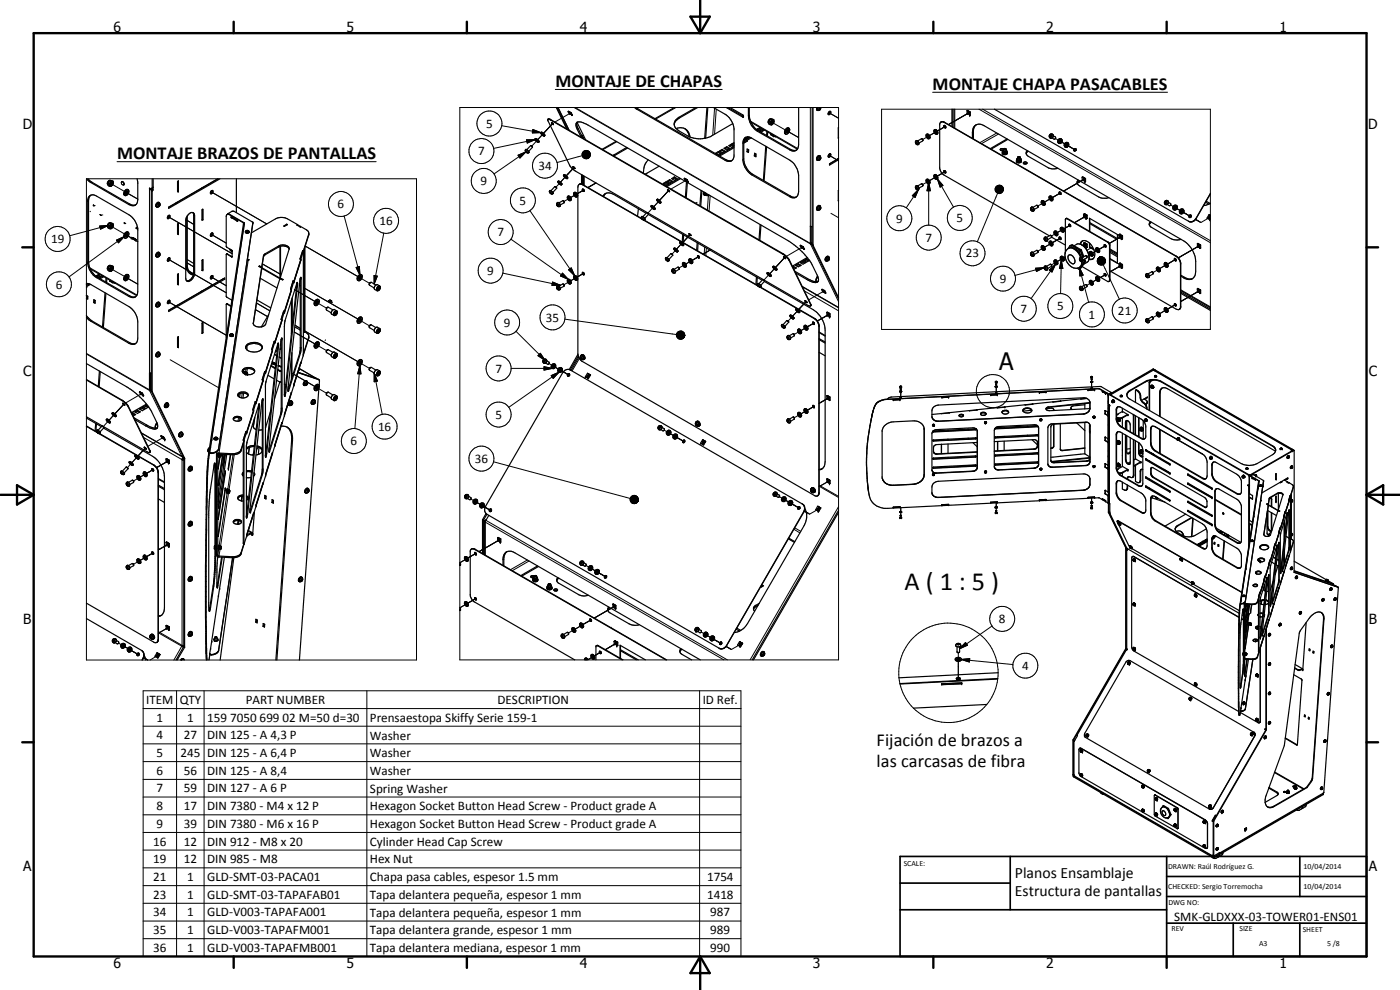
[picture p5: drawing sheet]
<svg xmlns="http://www.w3.org/2000/svg" width="420mm" height="297mm" viewBox="0 0 420 297" stroke-linecap="round" stroke-linejoin="round" font-family="sans-serif">
<defs><g id="words">
<text font-size="7.9" x="271.5" y="177.1">A ( 1 : 5 )</text>
<text font-size="7.2" x="299.8" y="110.9">A</text>
<g font-size="5.5">
<text x="166.7" y="26.1">MONTAJE DE CHAPAS</text>
<text x="279.9" y="26.9">MONTAJE CHAPA PASACABLES</text>
<text x="35.1" y="47.8">MONTAJE BRAZOS DE PANTALLAS</text>
<text x="263.1" y="223.9">Fijación de brazos a</text>
<text x="263.1" y="230.2">las carcasas de fibra</text>
</g>
<g font-size="4.7">
<text x="304.6" y="263.5">Planos Ensamblaje</text>
<text x="304.6" y="268.9">Estructura de pantallas</text>
</g>
<g font-size="4.2">
<text x="34" y="9.6">6</text>
<text x="104" y="9.6">5</text>
<text x="174" y="9.6">4</text>
<text x="244" y="9.6">3</text>
<text x="314" y="9.6">2</text>
<text x="384" y="9.6">1</text>
<text x="6.8" y="38.7">D</text>
<text x="410.6" y="38.7">D</text>
<text x="7" y="112.9">C</text>
<text x="410.8" y="112.9">C</text>
<text x="7" y="187.1">B</text>
<text x="410.8" y="187.1">B</text>
<text x="7" y="261.4">A</text>
<text x="410.8" y="261.4">A</text>
<text x="34" y="290.4">6</text>
<text x="104" y="290.4">5</text>
<text x="174" y="290.4">4</text>
<text x="244" y="290.4">3</text>
<text x="314" y="290.4">2</text>
<text x="384" y="290.4">1</text>
</g>
<g font-size="3.9">
<text x="145.9" y="38.3">5</text>
<text x="143.5" y="46.6">7</text>
<text x="161.6" y="51">34</text>
<text x="144.2" y="55.6">9</text>
<text x="101.3" y="62.5">6</text>
<text x="155.9" y="61.4">5</text>
<text x="113.9" y="67.5">16</text>
<text x="149.3" y="70.9">7</text>
<text x="268.9" y="66.8">9</text>
<text x="287.1" y="66.7">5</text>
<text x="15.4" y="73">19</text>
<text x="277.7" y="72.6">7</text>
<text x="289.9" y="77.3">23</text>
<text x="146.2" y="82.5">9</text>
<text x="16.7" y="86.6">6</text>
<text x="300" y="84.9">9</text>
<text x="306.3" y="93.9">7</text>
<text x="317.2" y="93.1">5</text>
<text x="326.7" y="95.6">1</text>
<text x="335.5" y="94.4">21</text>
<text x="151.2" y="98">9</text>
<text x="163.8" y="96.5">35</text>
<text x="148.7" y="111.8">7</text>
<text x="148.7" y="125.6">5</text>
<text x="113.5" y="129.3">16</text>
<text x="105.2" y="133.6">6</text>
<text x="142.5" y="138.9">36</text>
<text x="299.8" y="187">8</text>
<text x="306.7" y="201">4</text>
<text x="43.9" y="211.2">ITEM</text>
<text x="53.9" y="211.2">QTY</text>
<text x="73.7" y="211.2">PART NUMBER</text>
<text x="149.3" y="211.2">DESCRIPTION</text>
<text x="210.9" y="211.3">ID Ref.</text>
<text x="47" y="216.5">1</text>
<text x="47" y="221.8">4</text>
<text x="55.1" y="221.8">27</text>
<text x="56.1" y="216.5">1</text>
<text x="62.2" y="216.6">159 7050 699 02 M=50 d=30</text>
<text x="62.2" y="221.8">DIN 125 - A 4,3 P</text>
<text x="111" y="216.6">Prensaestopa Skiffy Serie 159-1</text>
<text x="111" y="221.9">Washer</text>
<text x="47" y="227.1">5</text>
<text x="54.2" y="227.1">245</text>
<text x="62.2" y="227.1">DIN 125 - A 6,4 P</text>
<text x="111" y="227.2">Washer</text>
<text x="47" y="232.5">6</text>
<text x="55.1" y="232.5">56</text>
<text x="62.2" y="232.5">DIN 125 - A 8,4</text>
<text x="111" y="232.5">Washer</text>
<text x="47" y="237.7">7</text>
<text x="55.1" y="237.7">59</text>
<text x="62.2" y="237.7">DIN 127 - A 6 P</text>
<text x="111" y="237.8">Spring Washer</text>
<text x="47" y="243.1">8</text>
<text x="55.1" y="243.1">17</text>
<text x="62.2" y="243.1">DIN 7380 - M4 x 12 P</text>
<text x="111" y="243.2">Hexagon Socket Button Head Screw - Product grade A</text>
<text x="47" y="248.4">9</text>
<text x="55.1" y="248.4">39</text>
<text x="62.2" y="248.4">DIN 7380 - M6 x 16 P</text>
<text x="111" y="248.5">Hexagon Socket Button Head Screw - Product grade A</text>
<text x="46" y="253.7">16</text>
<text x="55.1" y="253.7">12</text>
<text x="62.2" y="253.7">DIN 912 - M8 x 20</text>
<text x="111" y="253.8">Cylinder Head Cap Screw</text>
<text x="46" y="259">19</text>
<text x="55.1" y="259">12</text>
<text x="62.2" y="259">DIN 985 - M8</text>
<text x="111" y="259">Hex Nut</text>
<text x="46" y="264.3">21</text>
<text x="46" y="269.7">23</text>
<text x="56.1" y="264.3">1</text>
<text x="56.1" y="269.6">1</text>
<text x="62.2" y="264.3">GLD-SMT-03-PACA01</text>
<text x="62.2" y="269.7">GLD-SMT-03-TAPAFAB01</text>
<text x="111" y="264.4">Chapa pasa cables, espesor 1.5 mm</text>
<text x="111" y="269.7">Tapa delantera pequeña, espesor 1 mm</text>
<text x="212.2" y="264.3">1754</text>
<text x="212.2" y="269.7">1418</text>
<text x="46" y="275">34</text>
<text x="56.1" y="275">1</text>
<text x="62.2" y="275">GLD-V003-TAPAFA001</text>
<text x="111" y="275">Tapa delantera pequeña, espesor 1 mm</text>
<text x="213.2" y="275">987</text>
<text x="46" y="280.3">35</text>
<text x="56.1" y="280.3">1</text>
<text x="62.2" y="280.3">GLD-V003-TAPAFM001</text>
<text x="111" y="280.3">Tapa delantera grande, espesor 1 mm</text>
<text x="213.2" y="280.3">989</text>
<text x="352.4" y="276.3">SMK-GLDXXX-03-TOWER01-ENS01</text>
<text x="46" y="285.6">36</text>
<text x="56.1" y="285.6">1</text>
<text x="62.2" y="285.6">GLD-V003-TAPAFMB001</text>
<text x="111" y="285.7">Tapa delantera mediana, espesor 1 mm</text>
<text x="213.2" y="285.6">990</text>
</g>
<g font-size="2.4">
<text x="271.2" y="259.7">SCALE:</text>
<text x="350.6" y="260.8">DRAWN: Raúl Rodríguez G.</text>
<text x="391.2" y="260.6">10/04/2014</text>
<text x="350.6" y="266.9">CHECKED: Sergio Torremocha</text>
<text x="391.2" y="266.7">10/04/2014</text>
<text x="350.6" y="271.4">DWG NO:</text>
<text x="351.6" y="279.3">REV</text>
<text x="372" y="279.4">SIZE</text>
<text x="391" y="279.6">SHEET</text>
<text x="377.9" y="283.8">A3</text>
<text x="398.3" y="283.8">5 /8</text>
</g>
</g></defs>
<g fill="none" stroke="#000" stroke-width=".3">
<path d="M138 32.3h113.7v165.7h-113.7zM150.6 37.7l11.7 2.1M159.9 38.9l2.4 .9-2.5 .1zM165.3 35.9v.1M165.6 37.3l-2.5 2.7M165.8 37.2l-2.7 2.8M165.9 37l-2.8 3M166.7 26.8h50M167.5 32.3l3.3 6.8M171.2 33.9l-4.7 2.7M172.3 32.3l70.9 40.9 8.5 17.3M172.6 32.3l70.6 40.7"/>
<path d="M173.5 38.6l-.2 .3M191.4 32.6l-.3 .2M202.8 32.3l-6 3.4M203.8 35.2v.3M214.4 32.5l-.5 8.1M215 32.8l-.6 7.5M223.1 34.9l-.3 .2M224.9 34.6l-.3 .2M225.2 36.4l14.2 8.2M227.5 39.2l-.2 .2M231.5 36.6l4.2 2.4M236 39.2l3.7 2.1-3.5-2"/>
<path d="M243.2 32.3v35.6M245.5 32.3l-.1 .8M245.9 32.4l.2-.1 .1 .2-.3 .4zM249 33.9l2.7 1.6M264.6 32.8h98.7v66h-98.7zM279.9 27.7h70.5M280.9 39.6l.1-.1-2 1.2M281.3 39.3l2.5-1.4-2.5 1.4M283.4 36.7h-.1M285.5 36.9l-.8 .5M286.5 32.8v5.7M290.6 34l-5.9 3.4"/>
<path d="M290.8 33.8l-6.2 3.6M292.1 39.6l-.3 .2M293.8 32.8l69.5 40M294.9 32.8l68.4 39.4M299.1 39.9l-5 2.9M25.9 53.6h99.1v144.4h-99.1zM27.5 54.7l-.2 .1M33.2 55l4.2 2.4M35.1 48.5h77.8M36.5 54.5a.53 .53 0 0 1 .6 .4 .53 .53 0 0 1-.2 .6l-.4-.3zM36.5 54.5a.7 .7 0 0 1 .7 1M37.7 57.7l3.6 2-3.4-1.9"/>
<path d="M44.9 56.7v55.2M45.4 57.2l.3 .1M45.6 56.9l.3 .1M46 56.1l-.3 .2M60.5 56.5l-.2 .1M61 56.2h.1M63.5 57.7l4.9 2.8M63.8 57.8l16.2 9.4M155.5 46.6l2.3-1-1.8 1.8zM157.7 44.9l.6 .2 .4 .7M157.8 45.3h.1M157.8 45.3l.5 .5z"/>
<path d="M157.8 45.6l-9.6 6.6M158 42l2.6-.1-2.4 1zM160.6 41.9l-12.5 2.6M161.2 42.2l-1.6 1.6M162.9 40.2l-1.5 1.7 1.5-1.6M165 57.7l.5 .4zM165 57.2l.5 .2 .4 .7M165.5 58v.1M168 54.9h.1M168.1 54.9l-1.2 1.2M169.7 53h.1M169.7 53l-1.5 1.7z"/>
<path d="M170.4 52.2l-.4 .5M170.8 59.5l.2-.1-1.8 1.1M171.3 59.3l1.6-1zM172.3 50.2l-2.3 2.5M172.4 50.2l-2.4 2.5M172.4 50.3l-.4 .2M172.9 58.3l-.1 .1M173.2 58.2l2-1.2zM174.7 46.4l2.4-.3-2.4 .5zM174.7 46.2h2.4M174.7 46.1h2.4l-2.4 .3zM174.7 46.6l2.4-.5-2.3 .8z"/>
<path d="M174.7 46.7l-7.5 2.1M174.7 46h2.4M174.8 46.9l2.3-.8-2.2 1zM174.8 45.8l2.3 .3h-2.4zM174.9 47.1l2.2-1-2.1 1.2zM174.9 55.4h-.1M175 45.6l.2-.2 1.9 .7zM175 45.6l2.1 .5-2.3-.3zM175 47.3l2.1-1.2-1.8 1.4zM175.2 45.4l.2-.1 1.7 .8zM175.3 47.5l1.8-1.4-1.6 1.5zM175.3 52.9v2.7"/>
<path d="M175.4 45.3l.3-.1 1.4 .9zM175.5 47.6l1.6-1.5-1.3 1.5zM175.7 45.2l.2-.1 1.2 1zM175.9 45.1l1.2 1zM176.2 45.2l.3 .1 .6 .8zM176.5 45.3l.6 .8zM176.7 45.4l.4 .7zM176.9 45.6l.2 .5zM177.1 46.1l-1 1.6-.3-.1zM177.1 46.1l-.8 1.5-.2 .1zM177.1 46.1l-.5 1.4-.3 .1zM177.1 46.1l-.5 1.4z"/>
<path d="M177.1 46.1l-.3 1.2zM177.1 46.1l-.2 1zM177.1 46.1v.8zM177.1 46.1l.1 .5zM177.1 46.1l.1 .3zM178.8 54.9l-2.3 1.4M178.8 54.9l-2.4 1.4M184.5 46.4v.3M185.1 42.5l-4.2 2.4M200.4 57.4l-2.5 2.7M200.6 57.3l-2.7 2.8M200.7 57.1l-2.8 3"/>
<path d="M206.1 54l-4.7 2.7M212.6 58.7l-.3 4.3M213.1 58.7l-.3 4.6M217.9 47.9l-.3 .2M223.2 42.8l-.2 .2M223.2 47.7l-.2 .1M225.9 52.3l-.3 .2M237.3 58.8l-.3 .2M237.3 44.8l-.3 .2M245.9 47.4l.2-.1 .1 .2-.3 .4zM246.1 46.9a.79 .79 0 0 0-.7 1.1M249 46.7l2.7 1.6"/>
<path d="M251.5 47.7l-.3 .1M274.8 42.7l.4 .5M274.9 42.7h.3v.5M274.9 56.2a.33 .33 0 0 1 .3 .2 .33 .33 0 0 1-.1 .4zM274.9 42.7h-.1M274.9 42.2a.78 .78 0 0 1 .7 1.1M274.9 55.8a.79 .79 0 0 1 .7 1.1M275.2 43.2h.1M275.6 56.9l-1 2.3-.8-.5zM275.6 56.9l-3.6 5.5M278.5 40.9h.1l-1.7 1M278.6 54.4h-.1"/>
<path d="M278.7 54.4l-1.8 1M278.7 54.7l.5 2.5h-1zM278.7 54.7v12.9M281 53l-.1 .1M281 53l-2 1.2M281.3 53.7l1.7 1.9-.9 .5zM281.3 53.7l4.9 8.4M283.8 51.4l-2.5 1.4M298.7 56.5l1.7-.8-1.7 1.1zM298.7 56.8l1.7-1.1-1.7 1.4zM298.7 57.1l1.7-1.4-1.7 1.6zM298.8 56.3l1.6-.6-1.7 .8z"/>
<path d="M298.9 56l1.5-.3zM298.9 56l1.5-.3-1.6 .6zM299.1 55.9l1.3-.2zM299.3 55.7h1.1zM299.4 58l-6.1 14.5M299.6 55.6l.8 .1zM299.7 40.2l-5.1 2.9M299.9 55.6l.5 .1zM300.4 55.7l-1.5 1.9-.2-.3zM300.4 55.7l-1.3 2.1-.2-.2zM300.4 55.7l-1.1 2.2-.2-.1zM300.4 55.7l-.9 2.3-.2-.1z"/>
<path d="M300.4 55.7l-.6 2.4-.3-.1zM300.4 55.7l-.4 2.4h-.2zM300.4 55.7l-.1 2.3-.3 .1zM300.4 55.7l.2 2.2-.3 .1zM300.4 55.7l.4 2-.2 .2zM300.4 55.7l.5 1.8-.1 .2zM300.4 55.7l.7 1.5-.2 .3zM300.4 55.7l.7 1.3v.2zM300.4 55.7l.7 1.3zM300.4 55.7l.7 1zM300.4 55.7l.7 .7zM300.4 55.7l.6 .5z"/>
<path d="M300.4 55.7l.4 .3zM300.4 55.7l.2 .1zM300.4 55.7v2.3M315.2 40.5h.4l-.1 .5-.5-.1zM315.4 59.5l.1-.1-2 1.2M315.8 40.3a.68 .68 0 0 1 .2 .8 .68 .68 0 0 1-.8 .3M316.8 41.6l1.5 .9-.2-.2M318.3 57.8l-2.4 1.5M318.6 42.6l1.7 1zM320.1 43.5l.2 .1M320.6 43.8l2.3 1.3M325 54l-5.8 3.3"/>
<path d="M325.2 53.9l-6 3.4M325.4 53.8l-6.2 3.5M26.6 78.6l-.3 .1M26.6 60.2l-.3 .2M28 61.5h.1M28 61.5l.5 .2M28 61.5l.4 .2M29.9 67.8l2.6-.2-2.3 1.1zM30 64.4l.2 .1M30 64.4h.1M30.2 64.5l.2 .1M30.2 64.5l.1 .1"/>
<path d="M30.3 64.6h.1M30.4 64.6h.1M32.5 67.6l-11.6 3.1M33.2 67.8l4.2 2.4M35 72.1l2.3-1.1-1.8 1.9zM37.3 66.8h.1M37.3 66.9l.2 .1M37.3 71l-16.6 12.1M37.5 67l.2 .1M37.7 70.4l3.6 2.1-3.4-2M38.9 61.2l-.2 .2M47.5 76.5l.3-.2a.29 .29 0 0 1 .1 .4 .29 .29 0 0 1-.5 .1z"/>
<path d="M47.7 61.3l.3 .2-.4 .4-.2-.1zM47.8 60.9l-.6 .3-.2 .4 .1 .5M47.8 75.9a.75 .75 0 0 0-.7 1.1M50.6 65.1l4.9 2.8M50.6 77.9l4.9 2.7M50.9 65.2l18.8 10.9M50.9 78l17 9.8M53.2 60.7l-.3 .1M56.2 66.2l1.9 1.1M56.2 78.9l1.9 1.2M56.2 79.8l-.3 .2M58.1 64.6l.3 .1"/>
<path d="M63.5 70.4l4.4 2.5-4.1-2.4M68.2 76.2h-.1M68.9 64.3l-.1 .1M69.6 75.2v.4M69.6 77l-.1 .1M73.1 66.9l.2 .1v.3M73.2 66.8l-.1 .5M73.7 69.5l.2 .3h.6l.2-.3M74 69.3h.5l-.3 .2zM74.5 77.9l-8.8 58.3M75.9 66.8v.2M78.8 79.2l5.2 3"/>
<path d="M79.1 76.8v.3M79.6 76.1v.3M83.6 73.8v.3M91.6 73.8l15.8 9.2M92.7 70.2v.3M103.3 64.8l4.7 17.7M115.2 69.9l-2.9 15.3M153.3 71.8l17.2 12M159 63.2l13.5 19.5M167.2 61.2a.33 .33 0 0 1 .4 .2 .33 .33 0 0 1-.1 .4zM167.3 60.8a.78 .78 0 0 1 .7 1.2M192.6 65.4l.5 .5z"/>
<path d="M192.6 65l.5 .3 .4 .6M193 65.8h.1M196 62.2h.1M196 62.2l-1.5 1.7M197.8 60.3l-1.6 1.7zM197.8 60.3l-.1 .1M199.8 77.3l.6 .3 .4 .6M199.8 77.8h.1M199.8 77.8l.5 .4M199.9 77.8l.4 .4M200.3 78.2h.1M202.8 75h.1"/>
<path d="M202.8 75l-1.1 1.2M204.6 73.1l-1.6 1.7zM204.6 73.1h.1M205.5 79.4l-.1 .1M205.6 79.4l-1.8 1M207.2 70.3l-2.4 2.6M207.4 78.3l-1.6 .9M207.5 78.3l-1.6 .9M207.5 78.3l-.2 .1M207.8 78.1l2-1.2zM209.2 60.7l-.5 .3M211 76.2l2.4-1.4z"/>
<path d="M211.5 74.1l-.2 2.3M212 74.4l-.2 2.3M213.4 74.8l-2.4 1.4M235 76.1l-.1 .1M235.2 77.5l-2.5 2.7M235.5 77.2l-2.7 3 2.6-2.8M236.9 78l-.1 .1M240.9 74.1l-4.9 2.8M243.7 73.5l.3 .2M243.7 73.3l.3 .1M245.8 62.5l.4-.1-.3 .5zM246.1 61.9a.79 .79 0 0 0-.7 1.1"/>
<path d="M248.6 77.5l.2 .2-.4 .4zM248.7 77.1a.74 .74 0 0 0-.7 1.1M249.4 64l2.3 1.3M309.4 62.7l.4 .1v.3l-.4-.1zM309.4 76.1l.3 .1 .1 .5-.4-.2zM309.5 62.2a.75 .75 0 0 1 .7 1.1M309.5 75.7l.6 .3 .2 .3-.1 .5M313.1 74.4l.1-.1-1.7 1.1M313.2 60.8l-1.7 1M313.2 60.8l-.1 .1M313.5 71.6l.4 .2v.4l-.4-.2zM313.6 71.2a.78 .78 0 0 1 .6 1.1"/>
<path d="M313.6 79.9a.75 .75 0 0 1 .6 1.1M315.4 73.1l.1-.1-2 1.2M316.8 79.3l-7.4 10.3M316.9 70l-1.4 .8M316.9 78.7l.1-.1-1.5 .9M318.3 71.4l-2.4 1.4M318.5 78.1l.5 2.5h-1zM318.5 78.1l-.2 10M318.8 77.6l.1-.1-1.6 .9M319 68.9l-1.7 .9 1.6-1-.1 .1M319.6 77.1l-.3 .2M320.4 65.6l-.2 .1"/>
<path d="M320.6 74.5a3.1 3.1 0 0 1 3.5 2.4l.2 .4M321.3 67.5l-2 1.2M322.5 66.8l3.4-2-3.4 2M324.1 77.8a.33 .33 0 0 1 .3 .1 .33 .33 0 0 1 0 .4zM324.3 60.1l-.2 .1M324.3 77.3a.82 .82 0 0 1 .6 1.1M324.3 77.3h-.1M324.5 78.2v.1M324.6 78.5l-.2 1.2-.5 .6M325.5 64.2v.1M325.5 72.8v.1M325.9 73.5l-.7 .4"/>
<path d="M327.5 76.2l.1-.1-1.4 .9M327.9 74.1l-1.7 1M329.4 77.7l.6-.5-.7 .8zM329.4 75.1l.2-.1-1.7 .9M329.6 77.5l.4-.3zM329.6 77.5l.4-.3-.6 .5zM329.8 74.8l2.1-1.1-2 1.1M330 77.2l-.7 1zM330 77.2l-.7 1.3zM330 77.2l-.6 1.6-.1-.3zM330 77.2l-.5 1.8-.1-.2zM330 77.2l-.3 2-.2-.2z"/>
<path d="M330 77.2l-.1 2.2-.2-.2zM330 77.2l.1 2.3-.2-.1zM330 77.2l.4 2.3h-.3zM330 77.2l.7 2.3h-.3zM330 77.2l1 2.3h-.3zM330 77.2l1.2 2.2-.2 .1zM330 77.2l1.4 2-.2 .2zM330 77.2l1.6 1.8-.2 .2zM330 77.2l1.7 1.6-.1 .2zM330 77.2l1.8 1.3-.1 .3zM330 77.2l1.8 1v.3zM330 77.2l1.8 .8v.2z"/>
<path d="M330 77.2l1.6 .5 .2 .3zM330 77.2l1.5 .3 .1 .2zM330 77.2l1.3 .1 .2 .2zM330 77.2l1.3 .1zM330 77.2h1zM330 77.2l.8-.1zM330 77.2l.5-.1zM330 77.2l.3-.1zM330 77.2v2.3M331.1 79.4l4.8 10.4M331.5 73.8l.4 .2M332.6 72.6l-.2 .1"/>
<path d="M332.9 73l3.6-2zM333.1 74.7l2.3 1.3M333.1 73.5l-.1 .1M336.1 70.3v.1M336.1 79v.1M336.5 79.6h.1M349.7 60.5h.5l-.2 .5h-.3zM350 79.5l.1-.1-2 1.2M350.4 60.2a.68 .68 0 0 1 .1 .9 .68 .68 0 0 1-.8 .2M351.3 61.5l1.6 .9-.3-.1M352.9 77.8l-2.5 1.4M353 76.9h.1"/>
<path d="M353.5 62.8l-.3-.2 1.7 .9-.3-.1M354.4 79.2h-.1M354.6 76.8l-1 .6M355.2 63.8l2.3 1.3M358.8 65.8l1.3 .8M358.8 65.8l1.4 .9M358.9 65.5l.1 .1M359.6 74l-6 3.3M359.7 73.9l-6.1 3.5M359.9 73.7l-3.1 1.8M363 65.2l-2.6 1.6-1.6-1M27 80.3l14.1 8.2"/>
<path d="M27.5 96.3l-.2 .1M29.2 83.2l-.2 .1M33.2 80.6l4.2 2.3M37.7 83.2l3.6 2.1M38.9 88.8l-.2 .1M47.6 91.4l.2-.1a.29 .29 0 0 1 0 .4 .29 .29 0 0 1-.4 0zM47.8 90.8a.78 .78 0 0 0-.7 1.2M50.6 90.6l4.9 2.8M50.9 90.7l17 9.9M53.2 91.6l-.3 .2M58.1 81.8l.3 .2M60.5 87.4l-.2 .1"/>
<path d="M63.5 83.2l4.4 2.5-4.1-2.4M68.2 91.1l-.1 .1M76 96.9v.3M76.7 92.9l3.6 2.1M77 90.9l4 2.4M78.4 80.1v.1M78.5 80.4v.3M78.6 80.1v.2M84.1 83.4v.1M87.6 97.1l.2 .1M87.7 89.3v8.3M88.3 99.6l6.2 3.6"/>
<path d="M88.3 86.9l6.2 3.5M88.5 97.6l1.6 1M89 85.1h.1M89 86l.2 .1M89.9 85.6l.2 .2M90.1 83.7h.3M91 86.3l16.4 9.4M91 99.1l16.4 9.4M95.1 90.7l-.2-.1 3.1 1.9M98.5 90.2h.1M98.5 90.2l1.2 .5M98.8 90.5l.5 .2"/>
<path d="M99 90l.5 .3M99 90h.1M99.5 90.3h.1M99.6 90.3h.1M100.4 93.6l.6-.3a.76 .76 0 0 1 .1 .9 .76 .76 0 0 1-.8 .4l-.1-.4zM101 93.3a.93 .93 0 0 0-.8 1.4M106.9 80.3l1-.3 .1 2.5zM108 83.3l-.2-.1 3.1 1.8M108 96.1l-.2-.2 3.1 1.9M112.3 82.7l.9 .1-.9 2.4zM113.3 99l.6-.3a.78 .78 0 0 1-.5 1.2l-.3-.2zM113.4 86.1l.6-.1a.91 .91 0 0 1-.7 1.2l-.2-.5z"/>
<path d="M113.9 85.8a.93 .93 0 0 0-.8 1.4M113.9 98.6a.97 .97 0 0 0-.8 1.4M150.9 82l17.3 3.6M154.8 99.4l8.8 8.7M165.9 84.6l2.3 1h-2.6zM167.2 86.2a.3 .3 0 0 1 .4 .2 .3 .3 0 0 1-.1 .4zM167.3 85.8a.81 .81 0 0 1 .7 1.2M168.8 82l1.7 1.8-2.3-1zM169.5 95.8l33.5 4.6M170.6 80.9l.8-.5 1.1 2.3zM171 84.5l-1.8 .9M171 84.4l-.2 .1"/>
<path d="M171.3 84.2l1.6-.9zM172.9 83.3l-.1 .1M173.2 83.1l2-1.1zM201.7 81.2a.31 .31 0 0 1 .4 .2 .31 .31 0 0 1-.1 .4zM201.8 80.8a.76 .76 0 0 1 .7 1.1M203.1 100l2.4 .7-2.5-.5zM203.3 99.7l.2-.1 2 1.1zM203.3 99.7l2.2 1-2.4-.7zM203.5 99.6l.2-.2 1.8 1.3zM203.7 99.4h.3l1.5 1.3zM204 99.4l.2-.1 1.3 1.4zM204.2 99.3h.3l1 1.4z"/>
<path d="M204.5 99.3l.3 .1 .7 1.3zM204.8 99.4l.7 1.3zM205 99.6l.5 1.1zM205.2 99.7l.3 1zM205.3 99.9l.2 .8zM227.4 85.1l.5 .2 .4 .7M227.4 85.6l.5 .4zM230.8 82.3l-1.5 1.7M232.6 80.4l-1.6 1.7zM232.6 80.4v.1M234.6 97.9l.6 .4zM234.6 97.9h.1"/>
<path d="M234.6 97.5l.6 .2 .4 .6M237.6 95.1h.1M237.7 95.1l-1.2 1.3M239.4 93.2h.1M239.4 93.2l-1.5 1.7 .1-.2M240 99.4h.1l-1.7 .9M240.7 85.9l11 6.3M241.4 87.3l10.3 6M241.7 90.7l-2.1 2.3M241.8 90.6l-2.2 2.4M242 90.4l-2.4 2.6M242 98.2l-1.6 1 1.6-.9h-.1"/>
<path d="M242.3 83.6l-.2 .2M242.3 98l2.1-1.1zM243.3 91.2l-.1 .1M244.5 95.5l-.1 .1M245.8 99.8l1.8 1.1M245.8 97.8v.1M247.3 87.3l-4.6 2.7M248.7 94.4l-3.4 1.9 3.1-1.7M310.8 80.5l2.5-.2-2.2 1.1zM313.3 80.3l-8.7 2.3M313.5 80.3l.4 .2-.1 .4-.3-.2zM314.9 81l1.9-1.7-1.1 2.3z"/>
<path d="M323.9 80.3l1.2 2.2-1 .3zM323.9 80.3l2.8 10.4M324.1 86.4h.2l.2 .6-.3-.1zM324.2 86a.76 .76 0 0 1 .7 1.1M327.5 84.8h.1l-1.4 .8M329.4 83.7h.2l-1.7 .9M329.8 83.5l2.1-1.2-2 1.2M333.1 81.6l3.4-2zM333.1 84.1h-.1M343.9 82.6a.35 .35 0 0 1 .4 .1 .35 .35 0 0 1 0 .4zM344 96.1a.29 .29 0 0 1 .4 .2 .29 .29 0 0 1-.3 .3zM344.1 82.1a.75 .75 0 0 1 .6 1.2"/>
<path d="M344.1 95.7l.5 .1 .3 .6-.2 .4M347.6 80.8l-1.6 1M347.6 94.4l.2-.1-1.8 1M350 93l.1-.1-2 1.2M352.9 91.3l-2.5 1.5M354.4 87l8.9 5.1M354.4 91.9l-.1 .1M355.5 83.2l-.2 .2M356.8 89.1l-2.4 1.4M359.6 87.5l-5.2 3M359.9 87.2l-5.5 3.3M25.9 106l19 11"/>
<path d="M25.9 106.2l19 11 9.7 19.7-12.2-7M38.9 102.8l-.2 .2M42.6 118.1l-4.9 2.8M45.4 117.3l.3 .1M45.5 117.5l.3 .1M47.6 106.3l.2-.1 .2 .2-.3 .4-.3-.1zM47.8 105.8a.76 .76 0 0 0-.7 1.2M51.1 107.9l14.5 8.4M69 100.5a.51 .51 0 0 0 .5 .3 .51 .51 0 0 0 .5-.3M69.2 100.4h.1M69.3 100.3h.5l-.4 .2zM72.7 117.9l-.2 1.5"/>
<path d="M72.7 111.5h.4M73.1 117.9l-.2 1.5M73.8 110.7l-.1 .9M74.2 110.6l-.1 1.2M81.6 109l1.1 .4M81.7 108.5l1.1 .6M82.4 106.3l.6 .4M83.3 104.3h.3M83.8 107.1l.6 .4M84.1 111.3h-.2M84.4 110l-.9-.4 .9 .5M84.4 101.9l.3 .1"/>
<path d="M85.5 117.8h.3M86.4 117.2h.2M87.6 112l.4 .2M88.3 112.4l6.2 3.6M89.4 111.7l4.4 1.5M89.8 110.6l5.1 2.9M89.9 106h.3M90.1 104.2l.3 .1M91.8 115.1l.4-.2-.3 .6zM92.1 114.9h.1M92.1 114.5a.75 .75 0 0 0-.7 1.1M92.7 101.1v.4"/>
<path d="M95.1 103.5l-.2-.1 3.1 1.8M95.1 116.2h-.2l3.1 1.8M95.4 113.7l.3 .2M97.7 102l-.1 .2M100.4 119.2l.6-.3a.81 .81 0 0 1-.6 1.3l-.2-.3zM100.4 106.4l.6-.3a.76 .76 0 0 1 .1 .8 .76 .76 0 0 1-.8 .5l-.1-.4zM101 106a.91 .91 0 0 0-.8 1.4M101 118.8a.93 .93 0 0 0-.8 1.4M108 108.8l-.2-.1 3.1 1.8M108 109.6l.3 2.6-1-.1zM108 109.6l-1.5 19M112.3 112l1 2.3-1 .3z"/>
<path d="M112.3 112l2.4 12.3M113.4 111.6l.7-.1v.6l-.4 .5a.43 .43 0 0 1-.6-.1 .43 .43 0 0 1 .1-.6zM113.9 111.3a.96 .96 0 0 0-.8 1.4M153.4 110.5h12.4M161.4 106.7l.8-.7 1.4 2.1zM162.2 106l1.4 2.1-2.2-1.4zM163.3 110l2.5 .5-2.5 .5zM163.3 108l.3 .1v.4a.28 .28 0 0 1-.5 0 .28 .28 0 0 1 .1-.4zM163.9 107.8l.1 .8-.4 .4h-.4M164.8 109.1l1.5 .9-.2-.1M165.4 112.7l2.4-1-1.8 1.8zM166.7 110.2l1.6 1z"/>
<path d="M167.8 111.7l-15.1 10.5M168.1 111l.2 .2M168.7 111.3l2.2 1.3M171 112.6l-.1 .1M171.1 111h.1M173.9 107.5l-2.2 3.8M174.3 107.1a.33 .33 0 0 1 .3 .2 .33 .33 0 0 1-.1 .4zM174.4 106.7a.76 .76 0 0 1 .6 1.2M176.5 112.8l-1.1 .7M203 100.5l2.5 .2-2.5 .1zM203 100.6h2.5M203 100.2l2.5 .5-2.5-.2z"/>
<path d="M203 100.8l2.5-.1-2.4 .3zM203.1 101l2.4-.3-2.3 .6zM203.2 101.3l2.3-.6-2.1 .8zM203.4 101.5l2.1-.8-1.9 .9zM203.6 101.6l1.9-.9-1.6 1zM203.9 101.7l1.6-1-1.3 1.1zM204.2 101.8l1.3-1.1-1.1 1.1zM204.4 101.8l1.1-1.1zM205.4 100.2l.1 .5zM205.5 100.7l-.8 1zM205.5 100.7l-.6 .9zM205.5 100.7l-.4 .7z"/>
<path d="M205.5 100.7l-.2 .5zM205.5 100.7l-.1 .3zM236.3 101.1h.1a.33 .33 0 0 1 .4 .3 .33 .33 0 0 1-.3 .3zM236.4 100.7l.6 .3 .2 .3-.1 .6M248.4 119.5l-2.6 1.5M248.5 119.5l-2.7 1.5M248.7 119.4l-2.9 1.6M270.3 116.8v.7M270.3 117.6v1.9M299 115.3v.8M299 116.2v1.8M327.6 113.9v.7"/>
<path d="M327.6 114.7v1.9M29.1 129.1l.4 .1 .5 .8M29.1 129.5l.5 .5zM32.5 126.3l-1.5 1.7M34.2 124.4l-1.5 1.7zM36.7 120.1l-.1 .1M37.2 121.2l-2.8 3 2.5-2.7M38.6 122h-.1M39.3 139.1l-1.1 1.2M41.1 137.2h.1M41.1 137.2l-1.5 1.7zM43.1 131.3l11.5 6.6v55.7l-7.1-4.1"/>
<path d="M43.4 134.7l-1.6 1.7M43.7 134.4l-2.4 2.5 2.2-2.4M44 127.5l-.2 .3M45 135.1l-.1 .2M46.2 139.5l-.1 .1M49.1 131.2l-4.7 2.7M50.2 138.5l-2.2 1.2M50.2 121.6h.3l-.3 .5-.1-.1zM50.4 121.1a.75 .75 0 0 0-.7 1.1M50.4 138.3l-3.4 2 3.1-1.7M54.5 130.3h.1a.25 .25 0 0 1 .1 .4 .25 .25 0 0 1-.4 0zM54.7 129.8a.78 .78 0 0 0-.7 1.2"/>
<path d="M55.1 137.3l.3 .2M62.3 139.7h.1M62.6 135.9h.3M62.8 134.7l-.1 .8M63.5 135.9v.2M64.3 131.6h.1M64.6 131.2l.5 .2-.4 .1zM65.3 131.6a.57 .57 0 0 1-1 0M65.4 136.4l-.4 .1M65.6 134.6v.1M69.7 136.1v.3M69.9 136.4l-1.5 10.4"/>
<path d="M70.3 136.4l-1.6 10.6M71.6 125.3l-.2 1.1M72 125.4l-.1 .9M72.3 134.9v.4M76 127.9v.2M77.6 122.5h.2M78.7 120.2h.2M79.8 136h.2M80.7 135.4h.2M84.2 124.2h.2M84.4 122.5h.3M87.4 121l.3-.1-.3 .6h-.1z"/>
<path d="M87.5 132l.3 .2M87.6 120.5l-.6 .3-.2 .3 .1 .5M94.1 120.7l.5-.1-.3 .5zM94.4 120.1a.75 .75 0 0 0-.6 1.1M148.1 138.6l41 11M198.4 127.8a.68 .68 0 0 1 .1 .8 .68 .68 0 0 1-.8 .3M199.3 129.1l1.6 .9-.3-.2M201.2 130.1l1.7 1zM202.6 131l.2 .1M203.2 131.3l2.3 1.3M208.9 127.1a.28 .28 0 0 1 .3 .2 .28 .28 0 0 1-.2 .3zM208.9 126.7a.75 .75 0 0 1 .7 1.1"/>
<path d="M211.1 132.8l-1.1 .6M236.3 126.1l.3 .1 .1 .5h-.2zM236.4 125.7a.75 .75 0 0 1 .7 1.2M240 124.4l.1-.1-1.7 1M240.4 124.2l1.6-1zM242 123.2l-.1 .1M244.4 121.9l-2.1 1.2M36.3 141.4l.4 .1 .6 .8M36.4 141.9h.1M36.4 141.9l.5 .4M36.4 141.9l.5 .3M36.9 142.2v.1"/>
<path d="M38 145.1l.4 .2v.3l-.4-.1zM38.1 144.7a.79 .79 0 0 1 .7 1.1M41.6 143.4l.2-.1-1.7 1M42.1 143.1l1.6-.9zM43.7 142.2l-.1 .1M46 140.8l-2 1.2M47.5 143.8l1.8 1M47.5 141.8l-.1 .1M57.2 140.7l.4-.1-.2 .5zM57.3 157.1h.3l-.2 .5-.2-.1zM57.3 141.1h.1M57.3 157.6h.1"/>
<path d="M57.5 140.1a.79 .79 0 0 0-.7 1.2M57.5 156.6a.77 .77 0 0 0-.7 1.2M64.5 141.6h.2M65.5 140.5h.1M65.5 155.7h.1M65.5 145.5h.1M65.6 151.9h.1M67.5 147.2h.1M67.5 142.1h.1M68.2 147.7l-2.4 16M68.5 140.7h.1M68.6 147.7l-2.4 16.2"/>
<path d="M74.1 154.2h.2M74.5 159.3l.8 .6v.2M75 153.7h.2M78.5 142.4l.2 .1M78.7 140.7h.2M92.2 147.3l.5-.1-.3 .5zM92.5 146.7a.76 .76 0 0 0-.6 1.2M139.7 148.7h.5l-.3 .5-.3-.1zM140.4 148.4a.67 .67 0 0 1 .1 .8 .67 .67 0 0 1-.8 .4M141.3 149.7l1.6 .9-.2-.1M143.2 150.8l1.7 1zM144.6 151.6l.3 .2"/>
<path d="M144.8 156l.3 .1M144.9 155.9l.2 .1M145.2 152l2.3 1.3M145.7 156.1l72.6 41.9M147.5 153.2l-.1 .1M189.1 149.7l2.4 .5-2.4-.3zM189.1 149.9l2.4 .3h-2.4zM189.1 150.1h2.4M189.1 150.2h2.4l-2.2 .3zM189.1 150.3h2.4M189.2 149.4l2.3 .8-2.4-.5zM189.3 150.5l2.2-.3-2.1 .5z"/>
<path d="M189.3 149.2l2.2 1-2.3-.8zM189.4 150.7l2.1-.5-1.9 .7zM189.5 149l.2-.2 1.8 1.4zM189.5 149l2 1.2-2.2-1zM189.6 150.9l1.9-.7-1.7 .8zM189.7 148.8l.2-.1 1.6 1.5zM189.8 151l1.7-.8-1.4 .9zM189.9 148.7l.3-.1 1.3 1.6zM190.1 151.1l1.4-.9-1.2 .9zM190.2 148.6h.2l1.1 1.6zM190.3 151.1l1.2-.9zM190.4 148.6l.3 .1 .8 1.5z"/>
<path d="M190.6 151.1l.9-.9zM190.7 148.7l.3 .1 .5 1.4zM191 148.8l.5 1.4zM191.2 149l.3 1.2zM191.3 149.1l.2 1.1zM191.5 149.4v.8zM191.5 149.6v.6zM191.5 150.2l-.6 .8zM191.5 150.2l-.4 .7zM191.5 150.2l-.2 .5zM191.5 150.2v.3zM232.9 147.7a.67 .67 0 0 1 .2 .8 .67 .67 0 0 1-.8 .3"/>
<path d="M233.9 149l1.5 .9M235.2 149.8l.3 .1M235.7 150.1l1.7 .9zM237.2 150.9l.2 .1M237.8 151.3l.8 .4M237.8 151.3l2.3 1.3zM238.2 158.8l1.9 1.1M238.5 158.4l1.8 1M240.8 151.2l.1 .1M241.2 153.6h.1M241.4 153.3l1.3 .8M241.4 153.3l1.4 .9"/>
<path d="M243.4 147l.3 .2v.4l-.3-.3zM243.5 146.6a.78 .78 0 0 1 .6 1.1M243.8 147.6h-.1M245.6 152.7l-2.6 1.6-1.6-1M245.8 145.6l5.9 3.3M245.8 145.9l5.9 3.4M245.8 147.9h.1M248.7 144.4l-2.9 1.6 2.7-1.5M251.7 152l-26.6 46M270.3 152.3v1.4M270.3 153.8v.8M299 150.9v1.4"/>
<path d="M299 152.4v.8M327.6 149.4v1.4M327.6 150.9v.9M38 170.1a.32 .32 0 0 1 .4 .2 .32 .32 0 0 1-.1 .4zM38.1 169.7a.79 .79 0 0 1 .7 1.1M41.6 168.4l.2-.1-1.7 1M42.1 168.1l1.6-.9zM43.7 167.2l-.1 .1M46 165.8l-2 1.2 2-1.1-.5 .2M50.1 163.5l-2.6 1.5M50.2 163.4l-2.7 1.6M50.4 163.3l-2.9 1.7"/>
<path d="M57.3 173.7h.3l-.3 .5zM57.3 174.2h.1M57.5 173.1a.81 .81 0 0 0-.7 1.2M64 175.8h.2M64.4 163.7v.9M64.5 163.7h-.1M64.5 167.1h.2M65.2 175.7h.2M65.5 160.9h.1M65.6 164.6l-.2 1.9h-.4M66.1 164.6l-.4 2.5M69.7 167v.3"/>
<path d="M72.3 165.9v.3M74.2 160.4v.3M75.3 160.2h.5M90.3 173.9l.5-.1-.3 .5zM90.6 173.4a.75 .75 0 0 0-.7 1.1M140 167.7l-1.9 1.1M142.5 164.8h-.1M142.9 166l-2.5 1.4M142.9 179.5l-2.5 1.5M145.7 166.6v-9.9l71.5 41.3M147.4 163.4l-3.6 2.1M149.7 162.1l-5.9 3.4"/>
<path d="M149.9 162l-6.1 3.5M151.2 167.8l-.3 .1M158.3 168l-5.1 2.9M158.8 168.3l-5.1 2.9M175 168.4a.68 .68 0 0 1 .1 .8 .68 .68 0 0 1-.8 .3M175.9 169.7l1.5 .9-.2-.2M177.7 170.7l1.7 1zM179.2 171.6l.2 .1M179.8 171.9l2.2 1.3M34.7 191.7a.68 .68 0 0 1 .1 .8 .68 .68 0 0 1-.8 .3M35.6 193l1.6 .9-.3-.2M37.5 194.1l1.6 .9z"/>
<path d="M38.9 194.9l.2 .1M39.4 195.2l2.3 1.3zM39.5 195.2l.5 .3M42.5 195.2h.1M42.9 197.6h.1M43.1 197.3l1.3 .7M45 191.1l.5 .1v.4l-.4-.2zM45.2 190.6a.75 .75 0 0 1 .6 1.1M47.3 196.7l-2.3 1.3M47.5 189.9l7.1 4-2.4 4.1M47.5 191.8l-.1 .1M50.4 188.3l-2.9 1.7 2.7-1.5"/>
<path d="M55.1 194.1l.3 .1M55.1 197.8l-.5 .2M55.1 194l.3 .1M57.3 190.2h.3l-.3 .5zM57.3 190.7h.1M57.5 189.7a.77 .77 0 0 0-.7 1.1M63 182.2l.2 .1M63.5 196.4v.1M65.6 195.1v.1M140 181.2l.1-.1-2 1.2M168.5 190.8h.3l.1 .5h-.2zM168.6 190.3a.76 .76 0 0 1 .7 1.1"/>
<path d="M172.3 188.9l-.1 .1M172.3 188.9l-1.7 1M174.5 187.7l.2-.1-2.1 1.2M177.4 186l-2.4 1.4M178 197l-1.6 .9M179.5 193.7l-.1 .1M180.4 195.6l-2 1.2M181.9 183.4l-3.6 2.1M183.5 188.2l-.2 .1M184.3 182l-6 3.5M184.5 181.9l-6.2 3.6M184.6 192.3v.1"/>
<path d="M185 193l-3.4 1.9 1.5-.8M208.8 188.6l.3-.1 .2 .2-.2 .4-.4-.1zM209.5 188.3a.67 .67 0 0 1 .1 .9 .67 .67 0 0 1-.7 .3M210.5 189.7l1.5 .8-.3-.1M212.3 190.7l1.7 1zM213.8 191.6l.2 .1M214.3 191.9l2.3 1.3M217.9 194l1.5 .8M217.9 194l1.4 .7M218 193.7h.1M222.2 193.3l-2.7 1.6-1.6-.9M226.9 181.6v.4"/>
<path d="M229 196.6v.1M229.3 195.7a.75 .75 0 0 0-.7 1.1M229.4 196.1l-.3 .1-.1 .4M229.4 196.1h.1M229.4 196.1l-.4 .6M287.6 195.8v2.2M287.6 198.4v5.6M288.5 197.9l2.5-.3-.1 1zM288.5 197.9l15.5 1.5M289.8 192.8l.6 .8-2.4 1zM297.7 187.8l-9.7 6.8M43 207.3h179.4v79.7h-179.4z"/>
<path d="M43 212.6h179.4M43 217.9h179.4M53 207.3v79.7M61.2 207.3v79.7M110.1 207.3v79.7M210 207.3v79.7M43 223.2h179.4M43 228.5h179.4M43 233.8h179.4M43 239.1h179.4M43 244.5h179.4M43 249.8h179.4"/>
<path d="M43 255.1h179.4M43 260.4h179.4M43 265.7h179.4M43 271h179.4M43 276.4h179.4M43 281.6h179.4"/>
<circle cx="146.9" cy="37.1" r="3.8"/>
<circle cx="144.5" cy="45.3" r="3.8"/>
<circle cx="145.2" cy="54.3" r="3.8"/>
<circle cx="163.6" cy="49.7" r="3.8"/>
<circle cx="17.3" cy="71.7" r="3.8"/>
<circle cx="102.3" cy="61.2" r="3.7"/>
<circle cx="115.9" cy="66.3" r="3.8"/>
<circle cx="150.3" cy="69.6" r="3.8"/>
<circle cx="156.9" cy="60.1" r="3.7"/>
<circle cx="269.9" cy="65.5" r="3.8"/>
<circle cx="278.7" cy="71.3" r="3.7"/>
<circle cx="288" cy="65.4" r="3.8"/>
<circle cx="291.9" cy="76" r="3.8"/>
<circle cx="17.7" cy="85.3" r="3.8"/>
<circle cx="147.2" cy="81.2" r="3.7"/>
<circle cx="152.2" cy="96.7" r="3.8"/>
<circle cx="165.8" cy="95.2" r="3.8"/>
<circle cx="301" cy="83.6" r="3.8"/>
<circle cx="307.3" cy="92.6" r="3.7"/>
<circle cx="318.2" cy="91.8" r="3.7"/>
<circle cx="327.7" cy="94.3" r="3.7"/>
<circle cx="337.6" cy="93.2" r="3.8"/>
<circle cx="149.7" cy="110.5" r="3.8"/>
<circle cx="298" cy="117.3" r="5"/>
<circle cx="106.2" cy="132.3" r="3.8"/>
<circle cx="115.4" cy="128" r="3.8"/>
<circle cx="144.5" cy="137.6" r="3.8"/>
<circle cx="149.6" cy="124.4" r="3.8"/>
<circle cx="197.9" cy="128.2" r=".33"/>
<circle cx="232.4" cy="148.1" r=".32"/>
<circle cx="174.4" cy="168.8" r=".31"/>
<circle cx="34.2" cy="192.1" r=".31"/>
<circle cx="300.8" cy="185.7" r="3.8"/>
<circle cx="307.7" cy="199.7" r="3.7"/>
<circle cx="284.6" cy="201.9" r="14.9"/>
</g>
<g fill="none" stroke="#000" stroke-width=".35">
<path d="M162.3 39.9h.1M162.3 39.8l.8 .5 .3 .5M162.4 39.7h.3a.82 .82 0 0 1 .7 1.2l-.9-.6-.2-.4zM164.4 35.9h.6l70.2 40.5 1.6 1.7 6.5 13.6M164.5 35.7l.7 .1 70.3 40.7 1.4 1.5 6.5 13.7h-.8l-70.3-40.6-1.3-1.4-6.6-13.5zM165.6 36.8l.5 .5M165.6 36.8l.5 .6M166.1 37.3v.1M167 32.3l3 6.4M167.1 32.3l3.2 6.5M167.4 32.3l3.3 6.7M170.5 33.5l.3 .7h.3"/>
<path d="M170.5 33.5h.2M170.7 33.5l-.1-.1 .8 .5 .4 .6h-.2M170.8 33.4l-.3 .1M170.8 33.5h-.1M171.1 33.8h.1M171.1 33.7v.1M171.1 34.2l.4 .2M171.2 33.7l.1 .2M171.2 33.9l.5 .8M171.3 34l-.2 .2M171.3 33.8v.2M171.3 33.9v.1"/>
<path d="M171.3 33.9l.1 .1M171.3 34l.4 .7M171.3 34h.1M171.4 34l.3 .6M171.6 34.4v.1M171.7 34.6v.1M171.7 34.3l-.1 .1M190.4 32.3l27.2 15.8 1 .3 1.1-.2M190.9 32.3l27 15.6 1.5 .4M202.3 37.4a2.39 2.39 0 0 0 1.5 1.9l3 1.7M202.4 32.3l-5.8 3.3M202.9 38.6a2.92 2.92 0 0 1 4.2 2.5"/>
<path d="M205.5 38.6l.8 .8 .5 1.6M208.9 32.3l-5.5 3.1a2.08 2.08 0 0 0-1.1 2M209.4 32.3l-6 3.4a2.11 2.11 0 0 0-1.1 1.7M212.2 32.3l-.7 9.2M212.4 32.3l-.6 9.1M214.1 32.3l3.5 2a5.9 5.9 0 0 1 2.7 4.2v8.4l-.3 .9-.6 .5M218 32.3l4.8 2.8a.34 .34 0 0 0 .4-.3 .34 .34 0 0 0-.4-.4l-3.7-2.1M218.5 32.3l4.6 2.6M219.9 37.1l-6.8 3.9-1.3 .4M224.6 32.3v2.5a5.9 5.9 0 0 0 2.7 4.6l10 5.7 .9 .2 .8-.2M224.9 32.3v2.3a6.4 6.4 0 0 0 2.3 4.4M225.4 36.7l13.9 8"/>
<path d="M227.2 39l10.1 5.8 1.2 .4 .5-.1M227.4 39l.6 .3M227.4 39h-.1M227.4 38.7l.8 .5-.3 .2M227.4 38.7l-.3 .2M227.4 38.7v.3M228.1 38.3l-.4 .2 .8 .5 .4-.2M228.4 38.4l-.4 .3M229.2 38.9l-1.1 .6M229.4 39l-1 .7M230.2 39.5l-.1 1.1M230.4 39.6l-.1 1.2"/>
<path d="M230.7 37l.4 .4M230.7 36.4v.6M230.7 36.4l.4 .2M231.1 36.6v.8M231.3 35.7l.9 .2M231.3 35.7l-.6 .7M231.3 35.7l.3 .2M231.4 35.7a.77 .77 0 0 0-.7 .4 .77 .77 0 0 0 0 .9M231.4 36.7l.1 .3M231.4 36.7v.4M231.5 36.5l-.1 .2M231.6 35.9l-.5 .7"/>
<path d="M231.6 35.9h.6M231.8 36.3h.3v.4l-.4 .4h-.3M231.8 36.3l-.2 .1M231.8 36.3l-.4 .4M231.9 36.3v.4l-.4 .3M232.2 36.2a.72 .72 0 0 0-.8 .3 .72 .72 0 0 0 .1 .9l.5-.3 .2-.4M232.2 36.2v.5M232.2 35.9v.3M232.2 36.5v.2M232.2 36.7l-.6 .8-.5-.1M232.2 36.2v.3M235.9 38.7a.65 .65 0 0 1 .9-.2 .65 .65 0 0 1 .1 1 .72 .72 0 0 1-.8 .8 .72 .72 0 0 1-.6-1z"/>
<path d="M236 39.2l.5-.3a.47 .47 0 0 1 0 .6 .47 .47 0 0 1-.6 .1zM236.5 38.9v.4l-.5 .5M236.8 38.5a1.2 1.2 0 0 0-1.1 1.7M239.7 32.3v11.1l-.2 1-.5 .7M243.7 32.3v41.2l8 16.2M244 32.3v41.3l7.7 15.7M245.1 32.3v.6l.2 .2M245.3 32.3l-.1 .6a.69 .69 0 0 0 .8 .1 .69 .69 0 0 0 .3-.7M245.4 32.3l-.1 .6 .3 .2M245.8 32.7l.3 .1M246.2 32.5h-.3l-.1 .3h.3M246.2 32.5l-.1 .3"/>
<path d="M246.2 32.5l-.3 .1M248.5 34.2h.1M248.7 33.7l.4-.3a.5 .5 0 0 1 .1 .7 .5 .5 0 0 1-.6 .1zM249 33.4v.4l-.4 .4M251.7 38.3l-.1 3.1 .1-.1M280.5 38.9a.88 .88 0 0 1 .6 1.4M280.7 39.2a.38 .38 0 0 0-.1 .5 .38 .38 0 0 0 .4 .2M280.7 39.2l.3 .3v.4M280.7 39.2l.3 .7M282.5 36.6h.6l70.1 40.5 .6 .7 .5 1.1v13.3l-.2 .4M283.4 37.6l-.1 .4 .2 .4h.3M283.4 37.6l.4 .4v.4"/>
<path d="M283.4 37.6v.4l.4 .4M285.7 32.8v5.2M286 32.8v5.3M286.3 32.8v5.6M290.2 33.2l.2 .1M290.2 33.2v1l.7 .2M290.4 33.3l.8 .3v1l-.2-.1M290.4 33.3h.1M290.6 33.8h.1M290.6 33.2l-.2 .1M290.6 33.7v.1M290.6 33.7h.1"/>
<path d="M290.6 33.3v.8M290.9 33.4v.5M290.9 33.4h.1M290.9 33.6l.1 1.1-.1-1.1M291 33.5l-.1 .1M291 33.5v.1M292.8 37.6l-.6 1.2-.1 2.9M298.4 32.8l58.3 33.6M26 53.6l1.3 1.2 11.4 6.6a1.62 1.62 0 0 0 1.9 .2 1.62 1.62 0 0 0 .7-1.7v-5.2l-.2-1.1M26.4 53.6l1.1 1.1 11.4 6.5 1.3 .4 .5-.1M27 58.7l.8-.2 .8 .2 10.1 5.7a5.8 5.8 0 0 1 2.6 4.6v18.4l-.2 1.2M27 58.7l-.4 .4-.3 .9v19.1a5.9 5.9 0 0 0 2.7 4.2l10.3 5.9a1.35 1.35 0 0 0 1.8-.6"/>
<path d="M27 58.8l-.4 1.4v18.4a6 6 0 0 0 2.6 4.6l9.7 5.6 .7 .3 1.1-.1M32.4 55.4l.4 .4M32.5 54.9l-.1 .5M32.5 54.9l.3 .2M32.8 55.1v.7M33.1 54.1l.8 .3M33.1 54.1l-.6 .8M33.1 54.1l.2 .3M33.1 54.1a.83 .83 0 0 0-.8 1.3h.1M33.3 54.4h.6M33.3 54.4l-.5 .7M33.5 54.8l-.4 .5"/>
<path d="M33.6 54.7l-.2 .1M33.6 54.8a.41 .41 0 0 1 0 .5 .41 .41 0 0 1-.5 .1M33.6 54.7l-.1 .1M33.6 54.7a.51 .51 0 0 1 .1 .6 .51 .51 0 0 1-.6 .2v-.3l.3-.4M33.9 54.7v.5M33.9 54.7a.71 .71 0 0 0-.8 .3 .71 .71 0 0 0 .1 .8l.4-.1M33.9 55.2a.87 .87 0 0 1-1.1 .6M33.9 54.4v.2M33.9 54.6v.4M33.9 54.9v.3M33.9 55.2l-.1 .2M37.5 57.1l.5-.3a.74 .74 0 0 1 .7 .6 .74 .74 0 0 1-.3 .8l-.6 .5a.73 .73 0 0 1-.7-.6 .73 .73 0 0 1 .3-.8z"/>
<path d="M37.7 57.6l.4-.3a.49 .49 0 0 1 .1 .6 .49 .49 0 0 1-.5 .3zM38.2 57.3l-.1 .6-.4 .3M38.3 56.9a1.26 1.26 0 0 0-.9 1.7M38.3 56.9h.2M44.9 56.7l.8 .1M45.2 56.6h.3M45.2 56.6l-.3-.2v.3M45.2 56.6l-.3 .1M45.5 56.6h.2v.2M45.7 53.6l-.2 3M45.7 56.8l.2 .2M45.7 56.8l-.3 .3v60.3l9.7 19.9"/>
<path d="M45.9 57l-.2 .3v60.2l9.7 20v56.7l-2.2 3.8M45.9 56.3v.7M46 53.6v2.5l-.5 .5M53.5 57.3l-.2 .2v-3.1l.2-.1v3.1M55.9 59.1v.1M56.2 58.9v.2M57.6 58.2h.1M60.2 56.6h.1M60.5 56.4v.1M60.5 56.5h.1M63.3 57.4l.2-.2a.49 .49 0 0 1 .4 .5 .49 .49 0 0 1-.5 .5l-.3-.2zM63.7 57.1l-.2 .6-.4 .3"/>
<path d="M65.4 53.6l-14.8 8.5v.4l15.4-8.9M65.5 53.6l-14.9 8.6M70.9 53.6v10.2M157.8 44.8l.4 .2 .6 .7a.67 .67 0 0 1-.9 0 .67 .67 0 0 1-.1-.9zM157.8 45.5l.4 .3-.2-.1M157.8 45.5l.2 .2M157.8 45.4v.1M158.1 45.6l-.1 .1M158.1 44.9l1.1-1.2h.3l.3 .5-1.1 1.2M158.8 45.7h-.1M159.4 43.7l.4 .5M160.6 41.7l.5 .8 .5 .2 .1-.3"/>
<path d="M160.6 41.7a.79 .79 0 0 1 1 .8M160.6 41.7l1 .8M161 42l.4 .3M161.2 42.1l-.4-.1 .6 .5M161.3 42.2l.1 .1M161.4 42.3l.2 .2M161.4 42.5l.3 .1M161.4 42.4v.1M161.7 42.6v.1M161.7 42.4v.2M161.7 42.4l.1 .1M162.7 40.1l.4 .3"/>
<path d="M162.7 40.1l.4 .5M162.7 40.1l-.2-.1 .2 .3 .4 .3M163.1 40.6h.1M165 57.8l.5 .4 .5-.3a.8 .8 0 0 0-1.1-.6l.1 .5M165 57.8l.4 .2M165.1 57.7l-.1 .1M165.3 57.9l.1 .2M165.3 57.2l1.2-1.2h.3l.2 .5-1.1 1.2M165.4 58v.1M166.6 56l.4 .4M167.5 54.4l1 .9M167.8 54.7l.1 .1"/>
<path d="M167.9 54.8l.2 .2M168.2 55.2l-.5-.3v-.2l.8 .6M168.2 55.2h.1M168.3 55.2h.1M168.3 55.2l.2 .2M168.3 55.2h-.1M168.6 55.1v.1M168.6 55.1l-.1-.1a.73 .73 0 0 0-1.1-.5l.6 .8 .5 .1M168.6 55.2l-.1 .3M168.6 55.2l-.1 .2M168.6 55.1l-.1 .2M169.2 52.6l.8 .4 .3 .6"/>
<path d="M169.2 52.6a.86 .86 0 0 1 1.1 1M169.2 52.6l.2 .5 .9 .5M169.6 52.8h-.2l.2 .4h.4M169.6 52.8l.4 .4M170.4 58.9l.3-.1 .4 .2 .3 .7-.1 .2M170.4 58.9a.86 .86 0 0 0 .7 1.3M170.5 58.9l.6 .3 .2 .7M170.5 58.8l-.1 .1M170.6 59.2l.4 .2 .1 .4M170.6 59.2l.4 .7M170.6 59.2l-.1 .4 .5 .3M171 59.8h.1"/>
<path d="M171 59.8l.3 .2M171 59.8v.1M171.1 59.8l.2 .1M171.3 60l-.2 .2M171.4 59.8h.1M171.4 59.8l-.1 .2M171.4 59.8l-.3 .4M171.9 50l.6 .6zM172 50l.1 .1M172.1 50.1l.4 .4M172.3 57.8a.78 .78 0 0 1 .9 .3 .78 .78 0 0 1-.2 1M172.3 57.8a.75 .75 0 0 1 .8 .5 .75 .75 0 0 1-.2 .8 .94 .94 0 0 1-.6-1.3z"/>
<path d="M172.6 58.1a.37 .37 0 0 0-.1 .5 .37 .37 0 0 0 .5 .1M172.6 58.1l.4 .6M172.6 58.1l.3 .6M173.8 55.3l.9-.1 17.9 10.4M174.4 41.1l-1.1-2.2a1.59 1.59 0 0 1 0-2.3 5 5 0 0 1 3.1 .9l60 34.6a20.5 20.5 0 0 1 7.4 7.4l1.4 3a1.54 1.54 0 0 1 0 2.2l-1.5-.1-4.9-2.7M174.4 40.5l.3 .1M174.5 52.4v2.8M174.5 40.6h.2M174.6 40.8h.1M174.6 40.7l.1 .1M174.7 40.6v.2M174.7 41l.4 .3v.2"/>
<path d="M174.7 40.8l.1 .3M174.8 56.8l.1 .5 .4 .1M174.8 52.5v2.8M174.8 56.8l.3 .6M174.8 41.3l.3 .1M174.8 56.8h.3M174.8 56.8h.1M174.9 41.4l-1.7-3.5v-1.2l2.6 5.3M175 41.2h-.2M175.1 57.4h.2M175.1 52.7v2.8M175.1 56.8v.6"/>
<path d="M175.1 56.8l.2 .6M181.8 58l1.3-.1 1.1 .4 9.7 5.7M181.8 58l-.8 .9M181.8 58l-.7 1M184.9 42.4l-4.2 2.4M188.1 44.2l-4.1 2.5M188.4 44.4l-4.2 2.4M194.5 48l-1.1 1.8-.3 2.1M197.1 59.9l.7 .3 .4 .7M197.1 59.9l.5 .8 .6 .2M197.1 59.9l.4-.1a.88 .88 0 0 1 .7 1.2M197.8 49.9l-4.2 2.3"/>
<path d="M199 55l.9-.4 .8 .4-.8 .5zM199.9 54.9l.5 .3M199.9 54.9l-.6 .3M199.9 54.6v.3M200.2 54.4l.8-.5 .8 .5-.8 .5zM200.3 57l.4 .4h.2M200.4 56.9l.5 .5M200.4 56.9l-.1 .1M201 54.2l.6 .3M201 54.2l-.6 .3M201 53.9v.3M201.6 53.6l.8-.5 .8 .5-.8 .5z"/>
<path d="M202.4 53.1v.3M202.4 53.4l.6 .4M202.4 53.4l-.6 .4M204 53.5l-4.2 2.3M204.2 53.6l-4.1 2.4M205.3 53.6l.4 .7h.3M205.3 53.6h.3M205.5 53.6l-.1-.1 .9 .5 .3 .7-.2-.1M205.9 53.9h.1M205.9 53.8h.1M205.9 54.3l.4 .2M206 53.8l.1 .1"/>
<path d="M206 54.6l-.3 4.6M206 53.9h.1M206.1 53.9l.1 .2M206.1 54l.1 .1M206.1 53.8l-.1 .5M206.1 54l.4 .7M206.2 54.1l.2 .6M206.3 54.8l-.4 4.6M206.4 54.7h.1M206.4 54.5v.1M206.5 54.5h-.1M206.8 41l2.4 .6 2.6-.2"/>
<path d="M210.4 57.1l-.4 4.6M210.6 57.3l-.3 4.6M211.2 58.4l.2 .1M211.2 57.6l-.1 .7 .3 .2M211.4 57.7l-.1 .7M211.4 57.9l.2 .1M211.4 58.5h.1M211.4 57.7v.6l.2 .3M211.6 58.6h.4M211.6 58v.6M211.7 57.9l-.1 .1M211.8 58l.1 .5"/>
<path d="M211.9 58.5l.1 .2M211.9 58.5l.1 .1M212 58.1l-.1 .4M212.1 58.5l.4 .2M212.3 58.6h-.3M212.5 58.3v.4M212.5 58.4l.2 .3M212.7 58.7h-.2M212.8 58.5l-.1 .2M214.8 46l.8-.5 .8 .5-.8 .5zM215.6 45.8l-.6 .3M215.6 45.8l.6 .3"/>
<path d="M215.6 45.5v.3M215.9 45.3l.8-.5 .9 .5-.9 .5zM216.7 45.1l.6 .4M216.7 45.1l-.5 .4M216.7 44.8v.3M217.3 44.5l.8-.5 .9 .5-.9 .5zM218.1 44.3l.6 .4M218.1 44.3l-.5 .4M218.1 44v.3M219.5 43.5l.6 .4M219.5 43.5l-.5 .4M219.5 43.2l-.8 .5 .8 .5 .8-.5"/>
<path d="M219.5 43.2l.8 .4M219.5 43.2v.3M220.3 43.1l-.2 .1M220.3 44.3l-4.3 2.5M220.3 44l-4.6 2.7M220.3 42.8l-.5 .3 .5 .2M223.3 42.6l.1 .1M223.4 41.8l-.2 .7v5.5a6.1 6.1 0 0 0 2.7 4.3l11.7 6.7 .9 .2 .5-.1M223.4 42.7h.1M223.4 41.8h.1M223.4 41.7l.1 .1M223.5 42.5v.3"/>
<path d="M223.6 41.6h.1M223.7 41.4h.1M223.7 41.4l-.3 .4M223.8 41.2l-.1 .2M223.9 41.2l.2 .1M224.1 41.4l.1 .1M224.1 41.4h.1M224.2 41.4h.1l-.9 .4M224.2 44.7l.5 .3-.1 .8-.4-.3zM224.3 41.1l.3 .2 .2-.2M224.3 41.3l-.8 .5M224.3 42v.3l-.8 .5"/>
<path d="M224.3 41.3l-.8 .4M224.4 41.1l.9 .2 11.7 6.7a6.1 6.1 0 0 1 2.7 4.6v4.9a1.64 1.64 0 0 1-2.4 1.7l-11.7-6.7a6.2 6.2 0 0 1-2.6-4.3v-5.6l.3-.9 .5-.5M224.4 41.1l-.6 .1M224.4 45.4l.3 .1M224.4 45.4l-.2 .1M224.5 44.8l-.1 .6M225.1 41.2l-1.8 1.1M225.5 41.4l-2.3 1.3 .3 .1M226.5 46l.4 .2v.8l-.5-.2zM226.6 46.7l-.2 .1M226.6 46.7l.3 .1M226.7 46.1l-.1 .6"/>
<path d="M229.8 43.9l-.7 10.2M230.1 44l-.8 10.3M231.3 40.3l.1 .1M231.3 40.3l.8 .5M231.3 40.2v.2l.8 .5M231.4 40.2l-.1 .1M231.4 40.2l-.1 .1 .8 .3M232.1 40.9l.7 .1M232.2 40.6l-.1 .2M245.4 48.1h.2M245.8 47.7h.1M245.9 47.7l.2 .1"/>
<path d="M246 47.4l.2 .1M246 47.4l-.1 .3M246.1 46.8a.79 .79 0 0 0-.9 .3 .79 .79 0 0 0 .1 1M246.1 46.8a.7 .7 0 0 1 .1 .9 .7 .7 0 0 1-.9 .2l.1-.7 .4-.3 .4 .1M246.1 46.8a.85 .85 0 0 0-.7 1.3M246.2 46.9v.1M246.2 47.5h-.3l-.1 .3h.3M246.2 47.5l-.1 .3M248.7 46.4l.3 .1M249 46.2l.2-.1a.64 .64 0 0 1-.5 1.1l-.2-.3 .2-.5M249 46.2l.1 .1M249 46.2l-.3 .2"/>
<path d="M249 46.1l.1 .2M249.1 46.3l-.5 .7M251.2 47.8l.1 .1M251.5 47.7h.1M251.7 57.1v3.1M251.7 47.5l-2.7 1.6v.4l2.7-1.6M251.7 47.6l-2.7 1.6M274.9 55.8a.64 .64 0 0 1 .8 .3 .64 .64 0 0 1-.2 .8 .69 .69 0 0 1-.7-.3 .69 .69 0 0 1 .1-.8zM274.9 56.3h.1l.2 .2M274.9 42.8h.3v.3h-.3M274.9 42.8v.3M274.9 42.8l.1-.1 .2 .3"/>
<path d="M274.9 56.3v-.1l.3 .4M274.9 56.3v.3M274.9 42.2a.66 .66 0 0 1 .8 .4 .66 .66 0 0 1-.3 .8l-.6-.4zM275.2 43l-.3 .1M275.2 43h.1M275.2 56.5l-.3 .1M275.2 56.5v.1M275.2 56.6v.1l-.3-.1M275.6 43.3h.1M276.7 55.2l.2 .2M276.8 41.7l.1 .3M276.8 41.7l.2 .4"/>
<path d="M276.8 41.7h-.3l-1.1 .6M276.9 55.4l.1 .3M276.9 55.4l-.4-.2-1.1 .6M277 42.1l-1.2 .8M277 42.1h.1M277 55.7l-1.2 .7M277.9 54a.71 .71 0 0 1 1.1 .2 .71 .71 0 0 1-.3 1 .98 .98 0 0 1-.8-1.2zM278 53.9a.85 .85 0 0 1 1 1l.1-.2M278 40.3a.81 .81 0 0 0 .1 .9 .81 .81 0 0 0 .9 .3M278 40.3a.7 .7 0 0 1 .9 .2 .7 .7 0 0 1 .1 .8M278.2 40.3l.4 .2 .4 .8M278.2 54.1l.4 .2 .1 .6-.5-.2z"/>
<path d="M278.2 40.3h-.1M278.3 54.1v.4l.4 .3M278.3 40.6v.3l.4 .4M278.7 41.2l-.2-.5-.3-.1 .1 .6 .4 .1M278.7 41.2l.3 .1M278.7 41.3l.3 .1M278.7 54.7l.3 .2M278.8 41.2l-.1 .1M278.8 54.7l-.1 .1M278.9 41.5l-.1 .1M279 41.4l-.1 .1M279 54.9l-.2 .2"/>
<path d="M279 41.2h.1M279 54.7v.2M279.1 41.2l-.1 .2M279.1 41.2l-.1 .3M280.3 52.6l.4-.2a.96 .96 0 0 1 .6 1.3 .83 .83 0 0 1-.8-.2 .83 .83 0 0 1-.2-.9zM280.5 52.5a.87 .87 0 0 1 .6 1.3M280.5 52.8l.4 .1 .2 .4a.35 .35 0 0 1-.5 .1 .35 .35 0 0 1-.1-.6zM280.7 52.8v.5l.3 .1M281.3 40.2l-.1 .1M281.4 40.1a.78 .78 0 0 0-.1-.9 .78 .78 0 0 0-1-.1 .95 .95 0 0 0 .8 1.2M281.4 40.1l-.1 .1M283.4 51.2l-.1 .3 .2 .4h.3"/>
<path d="M283.4 51.2h.3l.1 .7M283.4 51.2l.1 .5 .3 .2M291.8 41.5v-1.7a2.16 2.16 0 0 1 1.1-2.3 2.16 2.16 0 0 1 2.4 .2l60 34.6a8 8 0 0 1 3.5 6.1v3.8l-.2 .6-.7 .8M300.3 45.1l.7 .1M300.8 45.9a.93 .93 0 0 0 1.5 0M300.9 45.4l.1 .4M300.9 45.6l.1 .4M300.9 45.6l-.1 .2a.72 .72 0 0 0 .8 .6 .72 .72 0 0 0 .6-.8M300.9 45.4v.2M301 46h.1M301 45.3l.3 .2h.5l.3-.2 .1 .3M301 45.8v.2"/>
<path d="M301 45.8l.7 .1M301 45.3l-.1 .1M301 46l.7 .1M301.1 45l-.8 .1M301.2 44.7l-.8-.1-.2 .2 .1 .3M301.2 44.7v.5M301.2 44.9h.7M301.2 45h-.1M301.3 44.6h.5v.1l-.4 .2zM301.3 44.6l-.1 .1M301.7 45.9v.2M301.8 44.6l.1 .6"/>
<path d="M301.9 45l.2 .5-.4 .2-.7-.2 .1-.5M302.2 41.7l-5 2.9M302.2 45.6l-.5 .3M302.2 45.6v.2l-.5 .3M302.5 41.8l-5 2.9M305 48.3l.3 .2M305.1 47.8l.2 .5M305.1 47.8v.3M305.1 48.1l.1 .3M305.1 48.4a.94 .94 0 0 0 1.4-.1l-.5 .3M305.3 48.5l.7 .1M305.3 47.7a.65 .65 0 0 0 1.1 0"/>
<path d="M305.3 48.3v.2M305.3 48.3h.7M305.3 47.7l-.2 .1M305.4 47.4l-.1 .6a.61 .61 0 0 0 .6 .2 .61 .61 0 0 0 .5-.6l-.3-.2M305.4 47.2l.1 .1M305.4 47.2v.5M305.5 47.3l.3 .2 .3-.2M305.5 47.2l.2 .1 .4-.1-.3-.2-.4 .2M306 48.3v.3M306.1 47.1v.6M306.4 47.7l.1 .3M306.5 48v.6a.77 .77 0 0 1-.9 .3 .77 .77 0 0 1-.5-.8"/>
<path d="M306.5 48.1v.1M306.5 48l-.5 .3M307.2 48.8a.57 .57 0 0 1 .6-.2 .57 .57 0 0 1 .4 .5 .57 .57 0 0 1-.6 .2 .57 .57 0 0 1-.4-.5zM307.2 49.1h.9M308.3 45.2a1.02 1.02 0 0 0 .4 1.7l6 3.5 1 .3 1.7-.2M308.6 45.4l-.6 .7M315 58.9a.83 .83 0 0 1 .7 1.3 .74 .74 0 0 1-.8-.5 .74 .74 0 0 1 .5-.9 .93 .93 0 0 1 .4 1.4M315.1 40.6l.3-.1 .1 .4-.2 .1zM315.1 40.6l.1 .1M315.2 59.2l.3 .1 .1 .5a.38 .38 0 0 1-.5-.1 .38 .38 0 0 1 .1-.5zM315.2 59.2v.4l.4 .3M315.2 40.7v.3"/>
<path d="M315.5 40.6l-.3 .1M315.8 40.3h.1M316.1 40.8l.6 .3a.4 .4 0 0 1 .1 .5 .4 .4 0 0 1-.5 .1l-.5-.3M317.8 42.6h.4M317.8 42.6v-.4l.4-.3 .2 .3-.1 .3 .2 .2M317.8 42.6l.1 .1M317.9 57.6l.4 .2 .1 .5a.5 .5 0 0 1-.5-.7zM318 57.6l.1 .6M318.1 58.2l.3 .1M318.2 42.6h.1M318.2 42.6l.3 .1M318.3 42h-.5v.6"/>
<path d="M318.4 41.7l.2 .1a.75 .75 0 0 1 0 1 .75 .75 0 0 1-.9 .1M318.5 42.7l-.3 .3-.5-.1M318.5 41.7a.75 .75 0 0 0-1 .2 .75 .75 0 0 0 .2 1M318.5 41.8v.9M318.6 42.7h-.1M318.7 42.6l-.2 .1M319.6 44.1l.1 .1M320.1 43.1l-.4 .1 .2 .6M320.1 43.1h.1M320.2 43.1l-.4 .2 .1 .5M320.2 43.1a.41 .41 0 0 1 .1 .5 .41 .41 0 0 1-.4 .2M320.4 42.8a.75 .75 0 0 1 .3 1 .75 .75 0 0 1-1 .4"/>
<path d="M322.6 44.6h.1M322.6 44.6l-.3 .5 .1 .2M322.7 44.6a.41 .41 0 0 1 .3 .5 .41 .41 0 0 1-.6 .2M322.7 44.6l-.4 .2 .1 .5M323.6 54a1.02 1.02 0 0 0 .4 1.8l6 3.4 1 .3 1.8-.2M323.9 54.2l-.6 .7M324.8 53.2v.9l.7 .3M324.8 53.2h.1M324.9 53.2l.9 .4v.9l-.2-.1M324.9 53.2h.1M325.2 53.6h.1M325.2 53.3v.8"/>
<path d="M325.4 53.4l.1 .5M325.5 53.5v1.1M325.5 53.6h.1M325.6 53.5h-.1M363.3 58.2l-4.3 7.4a1.63 1.63 0 0 1-2.3 .8M363.3 58l-4.4 7.5a1.66 1.66 0 0 1-2.2 .9M27.1 63.4v.1M30.8 64.5h.1M32.4 68.2l.4 .4M32.5 67.6l-.1 .6M32.5 67.6l.3 .2M32.8 67.8v.8"/>
<path d="M33.1 66.9l-.6 .7M33.1 66.9l.8 .3M33.1 66.9l.2 .2M33.1 79.7l-.6 .7M33.1 79.7l.8 .2M33.1 79.7l.2 .2M33.1 79.7a.78 .78 0 0 0-.8 .4 .78 .78 0 0 0 .1 .8M33.1 66.9a.85 .85 0 0 0-.8 1.3h.1M33.3 67.6l.3-.1a.49 .49 0 0 1 .1 .6 .49 .49 0 0 1-.6 .2zM33.3 67.1l.6 .1M33.3 79.9h.6M33.3 67.1l-.5 .7"/>
<path d="M33.3 79.9l-.5 .7M33.5 67.5l-.4 .6M33.5 67.5l.1 .1M33.6 68.4l-.3 .2a.64 .64 0 0 1-.3-.9 .64 .64 0 0 1 .9-.3v.5l-.3 .6-.8 .1M33.6 67.6h.1M33.6 67.6a.4 .4 0 0 1 0 .5 .4 .4 0 0 1-.5 .1M33.8 68.1l-.1 .2M33.9 67.2l-.1 .9M33.9 79.9v.7M37.2 71.2l.3 .2M37.3 71.2a1.13 1.13 0 0 1 1.3-1.4 1.19 1.19 0 0 1-1.1 1.6M37.6 70.9l.1 .1"/>
<path d="M38.2 70.1a.65 .65 0 0 1-.5 .9M38.2 70.1a.61 .61 0 0 0-.5 .9M38.2 70.1h.1a.61 .61 0 0 1-.6 .9M38.5 69.7a1.05 1.05 0 0 0-1.1 .5 1.05 1.05 0 0 0 0 1.2h.1M39.5 71.2l1.3 .7M39.6 71.2l-.2 .3 1.2 .6 .2-.2M39.6 71.2l.9 .5M39.8 71.4l.6 .2M40 71.5l.5 .2M40.4 71.6l.4 .2M40.5 71.8h.1M40.5 71.7v.1"/>
<path d="M40.8 71.8v.1M41 68.2l-.2 .3 .5 .2M41 68.2l.3 .3M41 68.2l.3 .2M41.3 68.4v.1M46.9 61.6v.4M47.1 76.1l-.2 .9M47.3 62.1h-.1M47.5 61.7l.1 .2 .2-.1M47.5 76.7l.1 .2 .2-.1M47.6 75.7l-.7 1a.6 .6 0 0 0 .8 .3 .6 .6 0 0 0 .3-.8l-.1-.2M47.6 61.6l-.1 .1"/>
<path d="M47.6 61.6l.2 .2M47.6 76.6l-.1 .1M47.6 76.6l.2 .2M47.7 75.7l.1 .1M47.7 60.7l-.8 .7M47.7 61.4l-.1 .2M47.7 61.4l.2 .1M47.9 61l-.5-.3-.5 .4a.65 .65 0 0 0 .2 .9 .65 .65 0 0 0 .8-.1 .65 .65 0 0 0 0-.9 .68 .68 0 0 0-.8 .2 .68 .68 0 0 0 0 .9M47.9 76a.65 .65 0 0 0-1 .1 .65 .65 0 0 0 .4 1M47.9 76l-.2-.2-.6 .4M47.9 61.5l-.1-.2-.3 .4M47.9 61.5l-.1 .3"/>
<path d="M47.9 76.5l-.1-.2-.3 .4M47.9 76.5l-.1 .3M47.9 76.5l-.2-.1-.1 .2M50.2 78.1l.1 .1M50.7 77.3a.51 .51 0 0 1 .2 .7 .51 .51 0 0 1-.7 .2M50.7 64.6v.4l-.5 .4M50.7 77.3v.5l-.5 .4M50.7 64.6h.2a.61 .61 0 0 1 0 .7 .61 .61 0 0 1-.6 .3l-.1-.2M50.7 64.6l-.3 .3-.2 .5M50.7 77.3l-.3 .3-.2 .6M52.9 60.8l.1 .1M53.2 60.7h.1"/>
<path d="M53.3 67.2l.2-.2v3.1l-.2 .1zM54.2 60.1v.1M55.9 65.4a1.73 1.73 0 0 1 2.2-1.5l.3 .8v17.3a2.32 2.32 0 0 1-2.2 2.4l-.2-.1M55.9 65.3v14.7a2.4 2.4 0 0 0 2.2 2.4M55.9 65.4l-.2 .8v17.3l.3 .8M56.2 64.8v15.3a2.65 2.65 0 0 0 1.9 2.2M56.2 77.9l1.9 1.1M57.9 63.8l.2 .5v18M60.6 62.9l.3-.1v3l-.3 .2zM60.6 78.1l.3-.2v3.1l-.3 .2zM60.9 65.8l-.3 .2M63.7 69.9a.51 .51 0 0 1 .1 .7 .51 .51 0 0 1-.7 .2"/>
<path d="M63.7 69.9l-.1 .5-.5 .3M63.7 69.9l-.4 .2-.2 .7M68 76.2l-.1 12.7M68.1 76.2h-.1M68.1 76.2h.1M68.1 76.2l1.6 .8M68.3 64.3l4.8 2.6-10.7 70.7-.4 7.5-.3 24.7 .1 26.4M68.3 64.3h.6l4.3 2.5 .1 .5M68.3 64.3l-.4 .6v9l1.8 1.3M68.3 64.3h-.1M68.4 64.3l1.2-.9h.7l5.5 3.2 .1 .4M68.9 74.7l.8 .9"/>
<path d="M69.1 74.8l.6 .5M69.5 65.2l1.8 1M69.7 75.2l-.1 1.9-1.6-.9M71.1 66.1l-1.7-1 1.7 1.2M71.1 66.1v.2M71.2 66.1h-.1M71.3 66.2v.2l-.2-.1M71.3 66.2l-.2 .1M73.1 68.6v.1M73.1 68.6l-2.7 18M73.3 67l-10.7 71.1-.4 7.4-.3 16.6 .1 34.1M73.3 67.4l-.2 1.3"/>
<path d="M73.7 69.7l.2 .1 .8-.1M73.7 69.4l.4-.3 .5 .2a.44 .44 0 0 1-.4 .6 .44 .44 0 0 1-.5-.5zM73.8 69.3l-.2 .2a.62 .62 0 0 0 .5 .5 .62 .62 0 0 0 .6-.3M74.2 69.3v.1M74.2 69.2v.1M74.2 69.2v.2M74.2 69.2l.1 .1M74.2 69.3l-.1 .1M74.2 77.8l.5 .2-.5 .1M74.3 69.3l-.1 .1M74.6 69.3l.1 .4M74.7 69.6v.1"/>
<path d="M75.9 66.8l-10.3 67.9a1.92 1.92 0 0 1-2.7 1.1l.3-1.7M77.9 79.8v.1M77.9 79.8l-.2 .1 .8 .5M77.9 79.9l7 4M77.9 79.9l-.1 .1M84 74v9.4M84.2 73.9v9.1M85.2 67.8l.9-.5 .2 .1-.9 .5zM86.1 67.3v.1M86.1 67.4l-.9 .5M86.1 67.4h.1M86.8 74.7a2.42 2.42 0 0 0-3.2-.6l-4.4 2.6-.6 3.6"/>
<path d="M86.8 74.8a1.83 1.83 0 0 0-2.7-1.2l-4.7 2.6-.3 .6-.5 3.3-.7-.3M86.8 74.8l-2.7 8.7M89.1 67.5l.9 .5 .2-.1M89.3 67.4l2.7 1.6 .6 .6 .1 .9-1.7 5.1M89.3 67.4l-.2 .1M89.3 67.4h.1M89.3 67.4l-3-1.7a3.9 3.9 0 0 0-3.6 0l-7.2 4.1M90.3 77.8l-2.1 6.8M90.3 78.1l-2.1 6.5M90.3 77.8l-2.1 6.5M91 75.3l-.7 2.5M91 75.3v31.2"/>
<path d="M91 75.3h-.2l-.8 2.4 .3 .1M91.3 74.6v25.1M91.5 74.1v25.5M92.7 70.2l-1.7 5.1M167.1 61l.1-.1a.61 .61 0 0 1 .8 .3 .61 .61 0 0 1-.3 .8l-.5-.3zM167.2 61.4l.2-.1 .1 .3M167.2 61.4h.3l.1 .2h-.3M167.2 61.4l.1 .2M167.5 61.6h-.2M167.5 61.6h.1M169.2 60.3v.2M169.2 60.5l-.3-.3-1.1 .7"/>
<path d="M169.2 60.5l.1 .2M169.2 60.9l-1.1 .6M169.3 60.8l-.1 .1M169.3 60.7v.1M191.6 62.7l-.3 2.2M192.6 65.6l.4 .2h-.2M192.6 65.6l.2 .2M192.7 65.8l.6 .2M192.8 65.8l-18-10.4-.7-.2-.6 .5-.1 50.5a2.95 2.95 0 0 0 1.4 2.3l69.8 40.3 .8-.1M192.9 65.7l-.1 .1M193 65.1a.39 .39 0 0 0-.6 .2 .39 .39 0 0 0 .3 .5M193 65.1l.6 .6-.3 .3"/>
<path d="M193.2 66l34.4 19.9M193.3 66l34.1 19.7M194.2 63.8l.4 .4M194.3 63.8l.3 .4M194.3 63.8l-1.4 1.2M194.6 64.3l34.1 19.8M194.6 64.2v.1M194.6 64.3l-1.1 1.2M194.6 64.3h.1M195.4 61.8l.1 .4a.71 .71 0 0 0 1.1 .4v-.1M195.4 61.8l.4-.1 .7 .8M195.4 61.8h.1"/>
<path d="M195.4 61.8l.6 .3 .5 .6M195.8 62.1l.2 .2M196.1 62.4h.1M196.2 62.4l-.6-.4 .3 .5 .3 .1M196.2 62.4v.1M196.2 62.6l.3 .1M196.2 62.5v.1M196.2 62.5l.3 .2M196.5 62.7v.1M196.5 62.5h.1M196.5 62.5v.2M196.6 62.5l-.1 .2"/>
<path d="M197.6 60.2l.3 .3M197.6 60.2h-.2l.4 .5 .1-.2M199.8 77.9l.5 .4M199.9 77.8l.3 .4M200.1 78.1l.1 .1M200.2 78l-.1 .1M200.7 77.9l.1 .3-.5 .1M200.7 77.9a.71 .71 0 0 0-1-.5v.4l.4 .3M201.5 76.1l.4 .5M201.5 76.1l-1.3 1.2M201.5 76.1l.3 .4M201.9 76.5v.1"/>
<path d="M201.9 76.6l-1.2 1.3M202.2 74.6l1 1M202.2 74.6a.86 .86 0 0 1 1.2 .6M202.3 74.5h.1M202.3 74.5l-.1 .1M202.3 74.5l.4 .2 .6 .7M202.5 74.8l.8 .6-.7-.3zM202.6 74.8l.4 .4M203.2 75.6h.1M203.3 75.4v.2M203.4 75.2v.1M203.4 75.2l-.1 .2"/>
<path d="M203.4 75.3l-.1 .1M203.4 75.3l-.1 .3M204 72.7l.5 .1a.59 .59 0 0 1 .4 .9l-.7-.5zM204 72.6h.1M204 72.7a.87 .87 0 0 1 1.2 .7v.1M204.2 72.9l.6 .5-.1-.2M204.2 72.9l.3 .1M204.2 72.9h.1M204.5 73l.2 .2M204.7 73.2l.1 .1M204.9 70.3l-.1 2.3M205 78.9a.74 .74 0 0 1 .7 .2 .74 .74 0 0 1 .2 .8"/>
<path d="M205.2 79.1l-.1 .5 .3 .3 .2-.1M205.2 70.5l-.2 2.3M205.2 73.5l-.1 .2M205.2 79.1l.4 .7M205.2 79.1l.1 .5 .6 .3M205.2 73.5h.1M205.6 79.8l.3 .1M205.9 79.9l-.2 .2M205.9 79.8h.1M206 79.8l-.1 .2a.81 .81 0 0 1-.9-.2 .81 .81 0 0 1-.1-.9l.6 .1 .4 .9M206 79.8l-.1 .1M206.8 70.1l.6 .5"/>
<path d="M206.8 77.8a.79 .79 0 0 1 .8 .4 .79 .79 0 0 1-.1 .9l-.2-.1a.97 .97 0 0 1-.5-1.2zM206.8 70.1v.3l.5 .3M206.9 77.8a.74 .74 0 0 1 .9 .3 .74 .74 0 0 1-.2 .9M207 78.1h.3l.2 .4a.35 .35 0 0 1-.5 .1 .35 .35 0 0 1 0-.5zM207.1 78l.1 .5 .3 .2M207.3 70.7h.1M207.4 70.6l-.1 .1M209.2 72.8l-.1 2.3M209.5 76.7l-.1 .3 .4 .4M209.5 76.7a.43 .43 0 0 0-.1 .5 .43 .43 0 0 0 .4 .2M209.5 76.7l.3 .3v.4M209.5 73l-.1 2.3"/>
<path d="M228.1 67.4l-.3 4.6M228.4 67.5l-.4 4.6M235.2 77l.5 .5M235.2 77l.2 .5h.3M235.7 77.5h.1M238.2 79.9l-.3 .2M238.2 79.9l.8 .5-.8 .4M238.2 79.9v.3M238.7 79.6l.9-.5 .8 .5-.8 .5zM239.6 79.4l.5 .4M239.6 79.4l-.6 .4M239.6 79.1v.3"/>
<path d="M240.1 78.8l.9-.5 .8 .5-.8 .4zM240.2 73.7h.2zM240.2 73.7l.3 .7 .4-.2M240.3 73.7l-.1-.1 .9 .5 .4 .7-.3-.1M240.7 74h.1M240.8 74.4l.3 .2M240.8 73.9l.5 .9M240.8 73.9l.1 .1M240.9 74v.1M240.9 74h.1M240.9 74.1l.4 .7M240.9 74.1v.1"/>
<path d="M240.9 74.2h.1M241 78.6l.5 .3M241 78.6l-.6 .3M241 78.3v.3M241.2 74.6v.1M241.3 74.5l-.1 .1M242.1 78l.6 .3M242.1 77.6v.4M242.1 78l-.6 .3M242.1 77.6l-.9 .5 .9 .5 .8-.5M242.1 77.6l.8 .5M242.3 77.3l-4.5 2.6"/>
<path d="M243.2 73.2l.5 .1M243.4 68v4.9M243.4 72.9h.1M243.5 72.9l.2 .1M243.5 72.9l-.3 .3M243.7 68l-.5-.1v5.3M245.3 62.5v.3a.56 .56 0 0 0 .9-.1 .56 .56 0 0 0-.5-.8l-.5 .7 .2 .5M245.4 63.1h.2M245.8 62.7h.3M245.9 62.5h.3M246.1 61.8l-.3-.2a.97 .97 0 0 0-.6 1.4l.1 .1M246.1 61.8l-.5 .1-.3 .5"/>
<path d="M246.1 61.8l.1 .2M246.2 62.5l-.1-.2-.3 .4 .1 .2 .2-.2M246.2 62.5l-.1 .2M247.8 77.8l.1 .4 .3 .1M247.9 77.7l.1 .5M248.5 77.9h-.1M248.5 77.9l.2 .1M248.7 77a.75 .75 0 0 0-.9 .3 .75 .75 0 0 0 .1 1M248.7 77l-.7 .3-.2 .5M248.7 77l.1 .2M248.8 77.7l-.1-.1-.3 .3 .1 .2 .2-.1M248.8 77.7l-.1 .3"/>
<path d="M248.8 77.7l-.2-.1-.1 .3M248.8 77.2l-.1 .9-.7 .1M248.8 77.2l-.6-.1-.3 .6M309.4 62.8l.1-.2 .3 .4M309.4 62.8l.1 .2M309.4 62.3a.59 .59 0 0 1 .8 .3 .59 .59 0 0 1-.4 .8l-.5-.7zM309.4 76.3l.1-.2 .3 .4M309.4 76.3l.1 .3M309.5 75.7a.61 .61 0 0 1 .8 .4 .61 .61 0 0 1-.5 .8l-.1-.1a.7 .7 0 0 1-.2-1.1zM309.5 75.7h.1M309.6 62.7l-.2 .1M309.6 76.2l-.2 .1"/>
<path d="M309.6 62.7l.1 .2M309.6 76.2l.1 .3M309.7 62.9l-.2 .1M309.7 62.9l.1 .1M309.7 76.5l-.2 .1M309.7 76.5h.1M309.8 63h-.3M309.8 76.5l-.3 .1M311.3 61.6l-1.3 .6M311.3 61.6l.2 .6-1.2 .7M311.3 61.6h.1M311.3 75.1l.1 .1"/>
<path d="M311.4 61.7l.1 .3M311.4 75.2l.1 .3M311.4 75.2l.1 .5-1.2 .7M311.4 75.2l-.2-.1-1.2 .6M312.6 60.3a.78 .78 0 0 1 .9 .3 .78 .78 0 0 1-.1 1M312.7 73.8a.78 .78 0 0 0-.1 .9 .78 .78 0 0 0 .8 .4M312.7 73.8l.6 .3 .2 .7 .1-.2M312.7 73.7a.8 .8 0 0 1 .8 .5 .8 .8 0 0 1-.1 .9M312.9 74.1a.37 .37 0 0 0-.1 .5 .37 .37 0 0 0 .5 .1M312.9 74.1l.6 .7M312.9 60.6l.4 .6M312.9 74.1l.1 .4 .3 .2"/>
<path d="M313.2 61.3l-.3-.1-.2-.6h.4l.4 .7a.78 .78 0 0 0-1-.9 .87 .87 0 0 0 .9 1.2M313.3 61.2l.2 .1M313.3 74.7h.1M313.3 61.2l-.1 .1M313.4 71.4a.6 .6 0 0 1 .9 .1 .6 .6 0 0 1-.3 .9 .81 .81 0 0 1-.6-1zM313.5 61.3v.2M313.5 74.8v.2M313.5 75l-.1 .1M313.5 71.9l.2 .2M313.6 71.2h.1M313.6 61.1l-.1 .2M313.6 74.7l-.1 .1"/>
<path d="M313.7 71.8l.1 .2-.1 .1M313.7 71.7l-.2 .2M313.7 71.7l.1 .2-.1 .2M313.7 71.8l-.2 .1M313.7 71.7v.1M314.9 70.7l-32-18.5-.9-1.7v-13.3l.2-.4a.83 .83 0 0 1 1.2-.1l69.6 40.2a3.1 3.1 0 0 1 1.4 2v13.3l-.3 .5M315 72.4a.73 .73 0 0 1 .9 .5 .73 .73 0 0 1-.4 .9l-.1-.1a.91 .91 0 0 1-.4-1.3zM315 72.4a.91 .91 0 0 1 .8 1.3M315.1 72.8l.4 .1 .1 .5h-.3zM315.2 72.8l.4 .6M315.3 70.6l-1.2 .6M315.3 70.6l.2 .2"/>
<path d="M315.5 79.5l-.3-.2-1.1 .6M315.5 70.8l.1 .3M315.5 70.8l.1 .1M315.5 79.5l.1 .3M315.5 79.5l.1 .1M315.5 79.9l-1.1 .7M315.6 71.2l4.1 2.3M315.6 79.9h-.1M315.6 71v.1M315.6 79.7v.1M315.6 71.1l-1.2 .8M315.6 79.8v.1"/>
<path d="M316.7 78.4l-.1 .4 .5 .3-.2-.6M316.7 78.4l.4 .6M316.7 69.7l.4 .7M316.7 69.7l-.1 .4 .5 .3M316.7 78.4h.2M316.9 78h-.1a.69 .69 0 0 0-.5 .7 .69 .69 0 0 0 .6 .7h.2a.65 .65 0 0 0 .3-.6 .65 .65 0 0 0-.5-.6l.4 .5v.6M316.9 69.4h-.3a.68 .68 0 0 0-.1 1 .68 .68 0 0 0 1 0l-.1-.6-.4-.4 .3 1.3M316.9 69.4l.2 1M316.9 78v.2l-.4-.1M316.9 69.4h-.5M316.9 78v.5M316.9 69.6l-.2 .1"/>
<path d="M316.9 78.3v.1M317.3 70.6l-.1 .1M317.9 71.1l.4 .2v.6l-.4-.3zM318 71.2l.1 .5 .3 .1M318 71.1v.1M318.3 68.4a.78 .78 0 0 1 .8 .3 .78 .78 0 0 1 0 .9 .92 .92 0 0 1-.8-1.2zM318.4 77a.74 .74 0 0 1 .9 .3 .74 .74 0 0 1-.2 1M318.4 77a.83 .83 0 0 1 .8 .4 .83 .83 0 0 1-.1 .9 .89 .89 0 0 1-.7-1.3zM318.4 68.3a.74 .74 0 0 1 .9 .3 .74 .74 0 0 1-.2 1M318.6 68.6l-.1 .3 .5 .4M318.6 77.3l.1 .4 .3 .2M318.6 68.6l.3 .2 .1 .5"/>
<path d="M318.6 68.6l.3 .6M318.6 77.3l-.1 .3 .2 .4 .4-.1M318.6 77.3l.5 .6M318.9 69.2l.1 .1M319.7 75.7a1.98 1.98 0 0 1 1.8-1.4 1.98 1.98 0 0 1 1.9 1.1l1.2 1.9M319.7 75.7a4.1 4.1 0 0 0 3.3 4.8 1.71 1.71 0 0 0 1.8-2M319.9 65.6l-.2 10.1M319.9 65.6h.5l12.3 7.1 .2 .3 .2 .5v10.6l-.3 .4M320 65.6l12.8 7.5 .2 .5v10.5l-.2 .4M320 65.5l-.1 .1M320.6 76.8a1.18 1.18 0 0 1 1.8 .8l.2 1a.75 .75 0 0 1-.7 .6 .75 .75 0 0 1-.7-.5l-.6-1zM320.8 67.3a.35 .35 0 0 1 .5 .2 .35 .35 0 0 1-.3 .4l-.3-.3z"/>
<path d="M320.9 67.3l.3 .6M321.1 73.7l.4-.2 2.7 1.6M321.1 73.7l2.7 1.7M321.1 73.7l-.6 1M321.6 73.6l.2-.2 2.7 1.6M321.6 73.6v.1M321.6 73.6l2.7 1.5M322.7 74.3l.5 .3M323.8 75.4l.8 1.9M324 78h.1M324.1 78l.2-.2 .2 .2-.2 .2M324.1 78l.2 .2"/>
<path d="M324.2 75.1l.8 2.1M324.2 75.1l-.4 .3M324.3 77.8v.1M324.3 75.1l.8 2M324.3 77.9l.2 .2-.2 .1M324.3 77.9l-.2 .1M324.5 75l.8 2M324.5 75l-.2 .1M324.6 76.1l.4 1M324.6 77.3l.4 .6v.5M324.6 77.3l-.5 .1v.7l.3 .4 .6-.1M324.6 73.4l.1 .1"/>
<path d="M324.7 73.5l.3 .2M324.7 73.5l-.6-.3a1.68 1.68 0 0 0-1.7 .5M324.7 80l7.7 4.5h.4M324.9 72.3l-.6 1M325 73.7l1.2 1.4M325 78.4l.2 .5M325.2 64.3v1l.4-.1M325.2 64.3h.3M325.2 78.9l-1.4 1.9M325.3 77.9l.2 .8M325.3 73.9l.2 .3M325.3 73l-.1-.1v.9"/>
<path d="M325.4 77.8l.3 .7M325.4 64.3v-.2l.9 .5v1l-.1-.1M325.4 73v-.2l.9 .5v1l-.1-.1M325.5 64.8h.1M325.5 73.4v.1M325.5 64.3l.1 .9M325.5 73.4h.1M325.5 78.7l-1.7 2.1M325.5 78.7l-.3 .2M325.5 77.7l.3 .7M325.6 64.2v.1M325.6 72.9h.1"/>
<path d="M325.6 73.5h-.1M325.6 74.3l.9 1.4 .3 1.2M325.6 72.9v.9l-.2 .2M325.6 72.9l-.4 .1M325.6 72.9l-.2 .1M325.6 64.3h-.1M325.6 65.2l.3 .1M325.6 65.1l.3 .1M325.6 73.9l.3 .1M325.6 73.8l.3 .1M325.7 78.5l-.2 .2M325.8 78.4l-1.5 2"/>
<path d="M325.8 78.4l-.1 .1M325.9 73.2h.1M325.9 73.2l-.2 .2 .2 .3M325.9 74.3l.1 .1M325.9 64.7l.1 .1M325.9 64.5l.1 .1M325.9 65.7h.1M326 64.6v1.1M326 64.6l.1-.1-.4 .2 .2 .3M326 73.4h.1M326 64.7v.1M326 64.6h-.1"/>
<path d="M326 74.2h.3M326 64.8v.9M326 73.4v1M326 65.5h.3M326 76.8h.1M326 76.8l-.2-.1-1.2 .7M326 76.8l.2 .2M326.1 77l.1 .2M326.1 77.4l-1.1 .6M326.2 77v.2M326.2 73.2l-.2 .1v1.1M326.2 77.3l-.1 .1"/>
<path d="M326.2 77.2v.1M326.4 75.5l.1 .3M326.8 76.5v1.1l-.2 .8-1.4 .9M327 69.4v-3.9l8.4 4.9v8.6l-2.3-1.3M327 72.9v1.3M327 74.2l1.3 .7M327 73a1.55 1.55 0 0 0-2.7-.1l-.1 .4M327 73a3.8 3.8 0 0 1 1.1 4.6l-.7 .3-.6-.1M327.1 65.5v3.9M327.1 73v1.1M327.1 66.8l8.3 4.8M327.1 67.1l8.3 4.8"/>
<path d="M327.1 74.1l-.1 .1M327.1 74.1l1.1 .7M327.1 75.6a.83 .83 0 0 0 .7 1.2M327.2 75.5l.3 .1M327.3 75.8l.2 .1M327.3 75.8l.4 .7M327.5 75.6v.3M327.6 75.5l.1 .9-.1 .2-.4-.4 .1-.4M327.6 75.5l-.5 .1M327.6 75.8l-.1 .1M327.6 75.5l-.1 .1M327.6 75.5l.5 .9-.3 .4 .1-.4z"/>
<path d="M328 77.7l-1.2-.1 .2 .2M328.9 74.5a.76 .76 0 0 1 .9 .3 .76 .76 0 0 1-.2 1l-.7-.7zM329 74.4a.78 .78 0 0 1 .9 .4 .78 .78 0 0 1-.2 .9M329.1 74.7l.3 .1 .2 .6-.4-.1zM329.3 74.7v.4l.3 .3M331.5 73.4l.1 .7 .3-.1M331.5 73.4l.3 .2 .1 .4M331.5 73.4l.4 .7M333.1 75.3l2.3 1.3M333.1 75.7l2.3 1.3M333.1 74.9l2.3 1.3M333.1 77.6l2.3 1.3"/>
<path d="M335.8 79.1h.3M336 70.4h-.2v1l.4-.1M336.1 70.4v-.2l.8 .5v1l-.1-.1M336.1 79.1v-.2l.8 .5v1l-.1-.1M336.1 79.1l.1-.1v1M336.1 70.3v.1M336.1 70.9v.1M336.1 79v.1M336.1 79.5h.1M336.1 79.1h-.3v1l.4-.1M336.1 71h.1M336.1 70.4h-.1"/>
<path d="M336.1 70.4h.1M336.2 70.9h-.1M336.2 70.9h.1M336.2 70.4v.9M336.2 79l-.1 .1M336.2 70.3v.1M336.2 79h.1M336.2 70.9v.1M336.2 70.4l-.2 .1M336.2 71.3l.3 .2M336.2 71.2l.3 .2M336.2 79.9l.3 .2"/>
<path d="M336.5 79.4l.1 1.1M336.5 70.8l.1 .1M336.5 79.5h.1M336.5 79.4h-.1l.1 .4M336.5 70.7l.1 1.2M336.5 79.4h.1M336.6 70.7h-.1M336.6 70.9v1M336.6 79.5v1M336.7 70.7l-.2 .1M336.7 71.6l-.1 .1M336.7 71.6l.2 .1"/>
<path d="M336.8 70.7h-.4l.1 .4M336.8 79.3l-.3 .1M345.3 66.5a.95 .95 0 0 0-.4 1 .95 .95 0 0 0 .7 .7l6.3 3.6 1.5 .2 1-.2M345.5 66.7l-.6 .7M349.5 78.9a.78 .78 0 0 1 .9 .3 .78 .78 0 0 1-.1 1M349.5 78.9a.85 .85 0 0 1 .8 1.3 .85 .85 0 0 1-.8-1.3zM349.7 60.6l.4-.1v.3h-.4zM349.7 60.6h.1M349.8 79.2l.3 .2v.4M349.8 79.2a.4 .4 0 0 0-.1 .4 .4 .4 0 0 0 .4 .2M349.8 79.2l.4 .6M349.8 60.6v.3"/>
<path d="M350 60.5l-.2 .1M350.7 60.7l.7 .4-.1 .4-.3 .2-.7-.4M352.5 77.9l.2 .3h.3M352.5 77.9l.5 .3M352.5 77.5v.4M352.6 77.5l.3 .2 .1 .5M352.6 77.5l-.1 .4M352.8 61.9l.2 .2-.2 .4 .4 .2M352.8 61.9l-.4 .2v.4M352.8 61.9a.39 .39 0 0 0-.5 .2 .39 .39 0 0 0 .2 .5M352.8 61.9h.1M352.8 62.5h.1"/>
<path d="M352.8 62.5l.2 .2M352.8 62.5l-.4 .1M353 61.6l.3 .5-.2 .5 .1-.8zM353 61.6a.74 .74 0 0 0-1 .4 .74 .74 0 0 0 .4 .9l.6-.2M353 62.7h.2M353.2 62.7l-.4 .3-.6-.1M354.2 64.1h.1M354.3 63.2a.33 .33 0 0 1 .5-.2 .33 .33 0 0 1 .1 .5l-.5 .3zM354.3 63.7l.1 .1M354.8 63.1l-.3 .1-.1 .5M355 62.7a.76 .76 0 0 1 .1 1 .76 .76 0 0 1-.8 .4M355 62.7a.75 .75 0 0 0-.9 .4 .75 .75 0 0 0 .2 1"/>
<path d="M355 62.7a.76 .76 0 0 1 .2 1 .76 .76 0 0 1-.9 .4M357.2 64.6l-.3 .3 .1 .4M357.2 64.5l-.4 .4 .2 .4M357.2 64.6h.3v.3l-.5 .4M359.4 73.2h.3h-.3M359.4 73.2v.9h.3M359.5 73.2l.8 .3v1l-.1-.1M359.7 74.1l.4 .2M359.7 73.6v.1M359.8 73.2l-.1 .9M359.8 73.9l.3 .2M360 73.3l.1 .5"/>
<path d="M360.1 73.4v.1M360.1 73.5l.1 .1M360.1 73.4v1.1M360.1 73.6h.1M360.1 73.4h.1M360.1 73.6v.9M360.1 74.5h.1M360.2 74.3h.1M361.8 60.7l1 .6M362 60.4l1.2 .6M362.4 65.5h.1M362.4 65.5l.6 .3"/>
<path d="M362.8 65.1h.1M362.9 65.1h.1M362.9 64.5l-.5 1M362.9 64.5l.4 .1zM363.1 64.5v.1M363.1 64.6l-.5 1M363.3 65l-.4 .3 .2 .3M363.3 65.8l-.3 .1M363.3 61l-2.1 .7M363.3 65.3l-.3 .5M363.3 65.5l-.3 .3M25.9 85.2h.1"/>
<path d="M25.9 88.8v-.2l.5 .3-.1 .8-.4-.2M25.9 94.7l1.6 1.6 11.4 6.5 .7 .3h1.1M26 85.2l-.1 .3M26 86l-.1 .4M26.2 89.4l.1 .1M26.2 89.4l-.3 .1M26.2 88.8v.6M26.5 85.1l-.6-.1 1.4 .4 11.4 6.6a5.8 5.8 0 0 1 2.6 4.6v4.8a1.64 1.64 0 0 1-.7 1.7 1.64 1.64 0 0 1-1.9-.1l-11.4-6.6-1.4-1.2M26.8 85.2l-.9 .5M27.1 80.7l13.9 8M27.1 85.3l-1.2 .7M28.1 89.9l.5 .3-.1 .8-.4-.2z"/>
<path d="M28.4 90.6l.1 .2M28.4 90.6l-.3 .2M28.4 90v.6M29.1 82.6l-.3 .2M29.1 82.9l-.1 .1M29.1 82.6v.3M29.1 82.6l.9 .5-.5 .3M29.1 82.9l.6 .4M29.8 82.2l-.4 .3 .9 .5 .3-.3M30 82.4l-.3 .2M30.9 82.8l-1.1 .7M31.1 83l-1.1 .7"/>
<path d="M31.5 87.8l-.7 10.3M31.8 88l-.8 10.2M31.8 83.4l-.1 1.2M32.1 83.6l-.1 1.2M32.4 80.9l.4 .4M32.5 80.4l-.1 .5M32.5 80.4l.3 .2M32.8 80.6v.7M33 84.3l.8 .5M33 84.3l.1 .1M33 84.3l.1-.2v.2l.7 .4M33.3 80.4l-.2 .7 .5-.1 .2-.4-.2-.4-.5 .6"/>
<path d="M33.4 80.3a.33 .33 0 0 1 .2 .5 .33 .33 0 0 1-.5 .1M33.8 84.7l.1-.1-.1 .2M33.8 84.7v.1M33.8 84.8l.7 .2M33.9 84.6l-.1 .2M33.9 80.6a.82 .82 0 0 1-1.1 .7M33.9 80.7l-.1-.6a.75 .75 0 0 0-.8 .4 .75 .75 0 0 0 .2 .8l.5-.3M37.2 84l.3 .2M37.3 84a1.2 1.2 0 0 1 1.3-1.5 1.23 1.23 0 0 1-1.1 1.7M37.7 83.1l.3-.2a.37 .37 0 0 1 .4 .3 .37 .37 0 0 1-.2 .4l-.5 .2zM38.2 82.8a.67 .67 0 0 1-.5 .9M38.5 82.5a1.02 1.02 0 0 0-1.2 .5 1.02 1.02 0 0 0 .2 1.2"/>
<path d="M47.5 91.7h.3M47.6 91.6l-.1 .1M47.6 91.6l.2 .1M47.8 90.8a.9 .9 0 0 0-.9 1.2M47.9 91a.72 .72 0 0 0-1-.1 .72 .72 0 0 0-.1 1 .69 .69 0 0 0 1.1-.1 .69 .69 0 0 0-.4-1l-.6 .8 .4 .5M47.9 91.4l-.1-.1-.3 .4M47.9 91.4l-.1 .3M47.9 91.4h-.2l-.1 .2M50.4 90.3l.3 .2M50.6 90.2h.1M50.6 93.1l16.8-9.7v.4l-16.8 9.7zM50.7 90.1a.51 .51 0 0 1 .2 .7 .51 .51 0 0 1-.7 .2"/>
<path d="M50.7 90.1v.5l-.5 .4M50.7 90.1l-.3 .3-.2 .6M52.9 91.8h.1M52.9 91.7v.1M53.2 91.6h.1M53.2 91.6v.1M53.3 82.3l.2-.1v3l-.2 .2zM53.5 85.2l-.2 .1M57.1 89.3l.1 .1M58.1 82.3a2.19 2.19 0 0 1-2.1 1.9M60.2 87.5h.1M60.3 87.5v.1"/>
<path d="M60.5 87.4h.1M60.6 96.9l.3-.1v3.1l-.3 .1zM60.9 81l-.3 .1M60.9 99.8l-.3 .2M63.1 85.9h.1M63.4 85.7h.1M63.7 82.7a.49 .49 0 0 1 .1 .6 .49 .49 0 0 1-.7 .2M63.7 82.7l-.6 .8M63.7 82.7l-.4 .2-.2 .6M63.7 85.5l.1 .1M64 85.4h.1M66.5 83.9h.1"/>
<path d="M66.8 83.7v.1M67.1 83.6l-16.5 9.6M67.1 83.6h.1M67.1 83.6l.3 .2M67.9 88.9h.1M67.9 88.9l1.7 1.2M68 91.2l.1-.1 1.2 .7M69.3 91.9l-1.3-.7-.1 .1v9.9M70.4 86.6l-7.2 47.5M70.4 86.6v.1M77.1 90l4.1 2.4M78.1 83.5l5 2.9"/>
<path d="M78.5 80.4h.1M78.5 80.4l-2.5 16.8M78.5 80.5l5.5 3.2M80.6 94.4l-2.2 3.7M84 83.7l-4.3 13.5a2.33 2.33 0 0 1-3.7 0M84.1 83.4l.9 .5-.2 .1-.8-.3M84.6 95.9l-2.1 6.8v-.3M84.6 95.9l-2.1 6.5M85.4 93.4h-.3l-.7 2.4 .2 .1M85.4 93.4l-.8 2.5M87.4 86.8l-2 6.9v-.3M87.4 90.2v10"/>
<path d="M87.4 86.8l-2 6.6M87.6 89.6v9M87.6 97.6l.1 .1M88 84.3l.2 .1-.8 2.5M88 84.3l-.8 2.5h.2M88 84.3h.2M88.2 84.3v.3M88.5 98.1l1.6 1M89.2 84.8h.1M89.2 84.8l-3.8 11.9v21.9M89.2 84.8l.1 .8-3.5 32.2-.4 1.2 3.7-34M90.1 83.7l-3.7 32.7 .1 1 3.8-12.2-.1-22-.1 21.7-3.7 12.2"/>
<path d="M91 99.6l.3 .1M91.5 99.6l.6 .4a1.28 1.28 0 0 1 .6 1.5l-1.7 5M91.5 99.6l-.2 .1M94.4 91.5l.2 .2M94.5 91.6l.1 .1M95.1 90.3l.4 .1v.2l-.6 .7-.1-.4zM95.3 90.3v.4l-.5 .5M95.6 89.9a1.14 1.14 0 0 1-1 1.8M95.6 89.9l-.8 .4-.4 .6v.5M95.6 89.9a1.07 1.07 0 0 0-1.1 .5 1.07 1.07 0 0 0 0 1.2M98 92.5v.5l1.4 .9M98 92.5l-.1 .2"/>
<path d="M98.1 92.3l-.1 .2M98.2 92.2l-.2 .3M98.2 92.2h.3l1.4 .8M98.3 92.2h-.1M99.7 93.2l.6-.4 .7 .5 .2 .4-.2 .7-.7 .3-.8-.5zM100.4 94h.1M100.5 94l.4 .2M100.5 93.8v.6l.4-.2M100.5 93.8l.4-.2 .1 .3M100.5 93.8v.2M100.7 93.7l.3 .2M101 93.9l-.1 .3"/>
<path d="M107.6 95.4a.65 .65 0 0 1 1-.1 .65 .65 0 0 1 0 .9l-.6 .7a.6 .6 0 0 1-.7-.1 .6 .6 0 0 1-.1-.7zM107.6 82.7a.66 .66 0 0 1 1-.2 .66 .66 0 0 1 0 1 .72 .72 0 0 1-.8 .7 .72 .72 0 0 1-.6-.9zM107.8 95.9l.6-.2-.2 .7a.34 .34 0 0 1-.5 0 .34 .34 0 0 1 .1-.5zM107.9 83l.3-.2a.52 .52 0 0 1 .1 .7 .52 .52 0 0 1-.6 .2zM108.2 82.8v.6l-.5 .3M108.2 95.6v.6l-.5 .3M108.5 95.2a1.14 1.14 0 0 0-.9 1.8M108.5 82.5a1.18 1.18 0 0 0-1.1 1.6M110.9 85.1l-.1 .2M110.9 85.1v.5l1.4 .8M110.9 97.8v.5l1.4 .8M110.9 97.8l-.1 .2"/>
<path d="M110.9 97.8l.4-.3 1.5 .8M111.2 97.5l-.3 .3M111.2 84.8l-.3 .3M111.2 84.8l1.6 .7M112.6 85.7l.6-.3 .7 .4a.91 .91 0 0 1 .1 1 .91 .91 0 0 1-.9 .4l-.7-.4zM112.6 98.5l.6-.3 .7 .4a.94 .94 0 0 1 .1 .9 .94 .94 0 0 1-.9 .5l-.8-.6zM113.4 86.6h.1M113.4 99.3v.1M113.4 99.3l.3 .2M113.4 86.6l.3 .2M113.4 86.3v.1M113.4 99.1v.1"/>
<path d="M113.4 99.1l.3-.2 .2 .2M113.4 99.1v.6l.3-.2M113.6 99l.3 .1M113.6 86.2l.3 .2M113.9 99.1l-.2 .4M113.9 86.4l-.2-.3-.3 .3v.6l.3-.2M113.9 86.4l-.2 .4M167.2 85.9a.64 .64 0 0 1 .8 .2 .64 .64 0 0 1-.2 .9 .74 .74 0 0 1-.6-1.1zM167.2 86.4l.2-.1 .1 .2M167.2 86.4l.1-.2 .3 .4M167.2 86.4l.1 .3M167.5 86.5l-.2 .2"/>
<path d="M167.5 86.5l.1 .1M167.6 86.6l-.1 .2-.2-.1M169.1 85.3l-1.3 .6M169.1 85.3h.1M169.1 85.3l.1 .2M169.2 85.4l.1 .3M169.2 85.5l.1 .2M169.3 85.7l-1.2 .8M170.4 83.9a.79 .79 0 0 1 1 .9M170.5 84.2l.5 .2-.1 .5-.4-.3zM170.6 84.2l.4 .6M171 84.8l.3 .2"/>
<path d="M171 84.8v.1M171.1 84.8l.2 .1M171.3 84.9a.75 .75 0 0 0-1-.9 .87 .87 0 0 0 .8 1.2M171.3 85l-.1 .1M171.4 84.8h.1M171.4 84.8l-.1 .2M171.4 84.8l-.3 .4M172.3 82.8l-.1 .8 .8 .5M172.3 82.8a.76 .76 0 0 1 .9 .3 .76 .76 0 0 1-.2 1M172.3 82.8a.92 .92 0 0 1 .8 1.3M172.5 83.1l.3 .1 .2 .5a.38 .38 0 0 1-.5-.1 .38 .38 0 0 1 0-.5zM172.6 83.1l.3 .6"/>
<path d="M173.2 84l-.2 .1M174.8 81.8l.2 .5 .3 .1M174.8 81.7v.5l.5 .2M174.8 81.8l.4 .1 .1 .5M175.1 81.8v.6M201.7 80.9l.1-.1a.66 .66 0 0 1 .8 .3 .66 .66 0 0 1-.2 .9 .74 .74 0 0 1-.7-1.1zM201.7 81.3h.3l.1 .3M201.7 81.3l.1 .3M201.9 81.2l-.2 .1M202 81.3v.2M202 81.5l-.2 .1M202 81.5h.1"/>
<path d="M202.1 81.6h-.3M203.6 80.2l-1.3 .6M203.6 80.2l.1 .1M203.7 80.3l.2 .5-1.2 .6M227 83.1l-.1 2.3M227.3 83.2l-.2 2.3M227.4 85.7l.5 .2h-.3M227.4 85.7l.2 .2M227.7 85.8l-.1 .1M228 86.1l16.6 9.7 .7 .6 .5 1.5M228 86.1h.2M228.2 86.1l16.3 9.4 .7 .6 .6 1.2v50.8l-.4 .6"/>
<path d="M228.4 85.9l-.2 .2M228.4 85.9l-.7-.8a.49 .49 0 0 0-.4 .6 .49 .49 0 0 0 .6 .4h.1M228.4 85.9h.1M228.9 83.9l-1.2 1.2M228.9 83.9l.5 .5M228.9 83.9h.1M229.4 84.5l14.7 8.5a7.4 7.4 0 0 1 3.1 3.8l.4 2.3v39.3a2.17 2.17 0 0 1-1.8 2.6M229.4 84.4l-1.1 1.2M230.2 81.9a1.18 1.18 0 0 0 1.1 1M230.2 81.9l.3-.1 .4 .2 .5 .5-.1 .3-.3-.5zM230.6 82.2l.4 .3M230.7 82.2l-.2 .1 .6 .4"/>
<path d="M230.8 82.4l.2 .1M231 82.5l.3 .3M231.3 82.8v.1M231.4 82.6h.1M231.4 82.6l-.1 .2M231.4 82.6l-.1 .3M231.9 80.1l.5 .1 .7 .7a1.08 1.08 0 0 1-1.2-.8zM231.9 80a1.07 1.07 0 0 1 1.3 .9l-.2 .1M232.4 80.3l.2 .2M232.4 80.4l-.2-.1 .6 .5M232.6 80.5l.1 .1M232.6 80.5l.1 .2"/>
<path d="M232.7 80.7l.1 .1M232.8 80.8h.1M234.7 97.4l.4 .1 .6 .8a.68 .68 0 0 1-.9-.1 .68 .68 0 0 1-.1-.8zM234.7 98l.4 .3zM235 98.1l-.1 .1M236.2 96.2h.1M236.3 96.2l.2 .2M236.3 96.2l-1.3 1.3M236.3 96.2l.4 .5-1.2 1.3M236.5 96.4l.2 .2M237.1 94.7l.2-.2 .5 .3 .4 .5v.2M237.1 94.7l.4 .7 .6 .3"/>
<path d="M237.1 94.7l1.1 .8M237.5 95l.3 .3M237.6 95h-.3l.6 .5M237.6 95.1l.3 .2M237.9 95.3l.3 .2M237.9 95.4v.1M238.2 80.2l.5 .4M238.2 80.2l-.2 .1M238.2 95.5v.1M238.2 95.3l.1 .1M238.3 95.4l-.1 .1M238.3 95.4l-.2 .3"/>
<path d="M238.5 81.4l3.8 2.2a4.1 4.1 0 0 0 3.3 .8M238.8 92.8a1.08 1.08 0 0 1 1.3 .8l-.4 .2-.7-.5M238.8 92.8l.5 .2 .6 .7M238.8 92.8l.1 .3 .7 .5-.4-.6M239.2 93h-.2l.1 .2M239.2 93l.4 .4M239.6 98.8a.74 .74 0 0 1 .7 .2 .74 .74 0 0 1 .1 .8M239.6 98.8a.73 .73 0 0 0-.1 .9 .73 .73 0 0 0 .9 .3M239.6 98.8l.6 .3 .2 .7M239.7 99.1l.4 .3v.4l-.5-.3zM239.8 99.1v.5l.3 .1M240.2 99.7l.2 .1"/>
<path d="M240.2 99.7l.2 .2M240.4 99.9v.1M240.5 99.7h.1M240.6 99.7l-.2 .2M240.6 99.7l-.2 .3M240.8 86l10.9 6.3M241.3 97.8l.4-.2a.96 .96 0 0 1 .6 1.3 .83 .83 0 0 1-.8-.2 .83 .83 0 0 1-.2-.9zM241.4 97.7a.87 .87 0 0 1 .8 1.3M241.5 98.1l.5 .1v.5l-.4-.1zM241.7 90.2l.5 .5M241.7 90.2l.4 .4M241.7 90.2l.1 .4 .4 .1"/>
<path d="M241.7 98l.1 .5 .3 .1M242.1 90.7h.1M243.9 96.6l.4 .2 .1 .5-.5-.2zM244 96.6v.5l.4 .2M244.9 84.2v.3M245.4 82.8l-.5 1.4M245.4 83.1l-.5 1.1M245.8 99.6l1.8 1.1M246.6 86.9h.1M246.6 86.9h.2M246.6 86.9l.4 .7 .2-.1M246.7 86.9l.9 .3 .3 .7-.2-.1"/>
<path d="M246.8 86.9h.1M247.1 87.2h.1M247.2 87.2h-.1M247.2 87.6l.4 .2M247.2 87.1l.1 .2M247.3 87.1v.1M247.3 87.2h.1M247.3 87.2l.1 .2M247.3 87.3l.4 .8M247.3 87.2l-.1 .3M247.3 87.3h.1M247.4 87.3l.3 .8"/>
<path d="M247.4 87.3v.1M247.4 87.4l.3 .7M247.8 87.8h-.1M248.1 93.8v.9h.4M248.1 93.8l.2-.2 .8 .5v1l-.1-.1M248.1 93.8h.4M248.5 94.7l.4 .3M248.5 94.2v.1M248.5 94.2h.1M248.5 94.3h.1M248.6 93.9l-.1 .8M248.6 94.5l.3 .2"/>
<path d="M248.8 94l.1 .4M248.9 94.1l.1 1.1zM248.9 94.1l.1 .1M249.1 95h-.1M313.4 80.1l.1-.1a.61 .61 0 0 1 .8 .2 .61 .61 0 0 1-.3 .9l-.5-.3zM313.5 80.6l.2-.3 .1 .3-.1 .2M313.5 80.6l.2 .2M313.7 80.5l.1 .2-.1 .1M313.7 80.5l-.2 .1M313.7 80.3v.2M323.2 80.5l.6 .3M324.1 86.7l.2-.3 .2 .3-.2 .2"/>
<path d="M324.1 86.7l.2 .2M324.3 86.5v.1M324.3 86.6l.2 .2-.2 .1M324.3 86.6l-.2 .1M326 85.5h.1M326 85.5l-.3-.1-1.1 .6M326 85.5l.1 .1M326.1 85.6l.1 .3M326.2 85.6v.3M326.2 85.9l-1.2 .8M327.3 84.5l.2 .1M327.3 84.5l-.2 .3 .3 .3h.3"/>
<path d="M327.3 84.5l.2 .6h.2M327.5 84.3v.3M327.5 84.3l-.3-.1a.76 .76 0 0 0-.2 .9 .76 .76 0 0 0 .8 .4M327.6 84.2l.1 .9M327.6 84.2h-.5M327.6 84.5l-.1 .1M327.6 84.2l-.1 .1M327.6 84.2l.3 .8-.1 .5M327.6 84.2l.5 .8-.3 .5M329.1 83.1a.8 .8 0 0 1 .8 .4 .8 .8 0 0 1-.2 .9M329.1 83.1l-.2 .1v.6l.4 .5 .5 .1M329.1 83.1a.96 .96 0 0 1 .7 1.3"/>
<path d="M329.1 83.1h-.1M329.2 83.4l.4 .3v.4M329.2 83.4a.4 .4 0 0 0-.1 .5 .4 .4 0 0 0 .5 .2M329.3 83.4v.3l.3 .4M331.4 82.1l.4 .1 .1 .6-.4-.2zM331.5 82v.4l.4 .3M333.1 81.3l19.9 11.5 .6 .1 .5-.2M336.2 80l.3 .1M336.6 80.3h.3M343.9 82.2a.64 .64 0 0 1 .9 .3 .64 .64 0 0 1-.2 .8l-.6-.2zM343.9 95.8a.64 .64 0 0 1 .9 .2 .64 .64 0 0 1-.2 .9l-.6-.3zM344.1 96.1l.2 .1v.4l-.2-.1z"/>
<path d="M344.1 82.6l.2 .1v.4zM344.1 95.6v.1M344.2 96.1v.3M344.2 82.6v.2M344.2 82.8l-.1 .2M344.2 82.8l.2 .1M344.2 96.4l-.1 .1M344.2 96.4h.2M345.9 95.1l.2 .4M345.9 95.1l-1.4 .6M345.9 95.1h.1M345.9 95.1l.2 .3"/>
<path d="M345.9 81.6l.1 .1M345.9 81.7l-.2-.2-1.2 .7M345.9 81.7l.2 .3M346 81.7l.1 .3M346.1 95.5l-1.2 .9M346.1 82l-1.2 .8M346.1 95.5h.1M347.2 80.3a.84 .84 0 0 1 .9 .9M347.2 80.3a.89 .89 0 0 0 .7 1.2M347.2 93.8a.89 .89 0 0 0 .7 1.2M347.2 93.8a.72 .72 0 0 1 .8 .2 .72 .72 0 0 1 .1 .8M347.2 93.8a.84 .84 0 0 1 .9 1l-.7-.8"/>
<path d="M347.2 80.3l.6-.1 .4 .9M347.4 80.5l-.1 .4 .4 .4 .1-.1M347.4 94l-.1 .4 .2 .3h.3M347.4 80.5l.4 .7M347.4 94l.4 .7M347.4 80.5l.7 .7M347.8 81.2l.3 .1M347.8 94.7h.1M347.8 94.7l.3 .1M347.9 81.1l-.1 .1M348.1 81.3l-.1 .1M348.1 81.4l-.2 .1"/>
<path d="M348.1 94.8l-.2 .2M348.2 81.1v.1M348.2 94.7h.1M348.2 81.2l-.3 .3M348.2 94.7l-.3 .3M348.2 81.2l-.1 .1M348.2 81.1l-.1 .1M349.5 92.4a.76 .76 0 0 1 .9 .4 .76 .76 0 0 1-.1 .9h-.3l-.5-.6zM349.7 92.8h.3l.2 .5a.4 .4 0 0 1-.5-.1 .4 .4 0 0 1 0-.4zM349.7 92.4a.93 .93 0 0 1 .6 1.2M349.8 92.7l.4 .6M352.5 91.4l.3 .4 .2-.1"/>
<path d="M352.5 91.1v.3M352.5 91.4l.5 .3M352.6 91.1h-.1M352.6 91.1l.4 .3v.3M354.1 92.6l-.2 .2M354.4 87.6l8.9 5.2M354.4 88l8.9 5.1M354.4 82.5l2.2 1.2 1.3-.1M354.4 82.8a3.5 3.5 0 0 0 3.3 .9l.2-.1M354.4 87.2l8.9 5.1M359.4 86.7v.9h.3M359.4 86.7h.3z"/>
<path d="M359.5 86.7l.8 .3v1l-.1-.1M359.7 87.6l.4 .3M359.7 87.1v.1M359.8 86.7l-.1 .9M359.8 87.4l.3 .2M360 86.9l.1 .5M360.1 87v1.1M360.1 87l.1 .1M360.1 87v.1M360.1 86.9v.1M360.1 87.1h.1M360.2 87.1l-.1 1"/>
<path d="M360.2 88.1h-.1M360.3 87.8l-.1 .1M25.9 109.1l12.1 7a21.3 21.3 0 0 1 7.5 7.4l1.4 3a1.46 1.46 0 0 1 0 2.2 4.6 4.6 0 0 1-3.1-.9l-3.3-1.9M25.9 113.9l10.8 6.2 1.2 1 .7 .9 6.4 13.1a.48 .48 0 0 1-.2 .8 .48 .48 0 0 1-.7-.3l-18.2-10.5M25.9 114l11 6.3 .9 .9 .6 .6 6.6 14M29.8 111.3l-.3 4.7M30.1 111.5l-.4 4.6M41.9 117.7l.3 .7h.3M41.9 117.7l.2-.1zM42 117.7l-.1-.2 .9 .5 .3 .7-.1-.1M42.4 117.9h.1M42.5 118.4l.3 .1"/>
<path d="M42.6 117.9l.1 .2M42.6 118l-.1-.1 .5 .9M42.6 117.9l-.1 .5M42.6 118.1h.1M42.7 118.1l.3 .7M43 118.6v.1M43 118.5v.1M44.9 117.2l.5 .1M45.2 112v4.9M45.2 116.9l.2 .1M45.2 116.9l-.3 .3M45.4 112l-.5-.1v5.3"/>
<path d="M47.6 106.6l.2 .1M47.6 106.6h-.1M47.8 105.7l.1 .3M47.8 105.7a.71 .71 0 0 0-1 .5 .71 .71 0 0 0 .6 .9 .65 .65 0 0 0 .6-.6 .65 .65 0 0 0-.5-.7 .68 .68 0 0 0-.6 .5 .68 .68 0 0 0 .4 .8M47.8 105.7a.83 .83 0 0 0-.8 .4 .83 .83 0 0 0-.1 .9M47.9 106.4l-.2-.1-.1 .3M47.9 106.4h-.3v.4l.2-.1M47.9 106.4l-.1 .3M53.3 101.2l.2-.2v3.1l-.2 .1zM68.9 100.6h.1M69 100.4l.1 .4M69.1 100.3l-.1 .1"/>
<path d="M69.1 100.8h.1M69.2 100.2l-.2 .2M69.2 100.2h.1M69.2 100.2h.6l.2 .2-.1 .4M69.2 100.8h.7M69.5 100.2h.1M69.5 100.2l-.1 .2M69.5 100.4h-.1M69.5 100.2v.2M69.6 100.2l-.2 .2M69.6 100.2l-.1 .2M69.9 100.8h-.5"/>
<path d="M69.9 100.3l.2 .2a.6 .6 0 0 1-.6 .5 .6 .6 0 0 1-.6-.4M70.1 100.6l-.2 .2M71.4 118.7a1.94 1.94 0 0 1 3.1 0M71.4 118.2a1.88 1.88 0 0 1 3.1 .3 1.78 1.78 0 0 1-3.1 0zM71.7 118.3l-.1 .7M72.1 118l-.2 1.2M72.7 111.5a1.68 1.68 0 0 1 2.4-1.2l.9 .3 .4 .5v.4M72.7 111.5a2.25 2.25 0 0 1 3.7 0M72.7 111.5l.9 .8M73.1 111l-.1 .9M73.5 112l.1-.5-.2 .7M73.6 112.3l.3 .1"/>
<path d="M73.6 111.5l-.1 .1M73.6 111.8h.2M73.6 111.6l-.1 .6M73.6 111.8v.5M73.6 111.6v.2M73.6 111.6h.3M73.8 112.2l-.1 .1M73.8 111.8l.1 .6M73.9 111.6v.1M73.9 111.7l-.1 .1M73.9 111.7v.1M73.9 111.7l.3 .1"/>
<path d="M74 103.5a3.3 3.3 0 0 1 4.7 .4 1.55 1.55 0 0 1-1.8 1.7 2.46 2.46 0 0 1-3.2-1.4zM74.1 103.7a3.4 3.4 0 0 1 4.5 .4l-.3 .8M74.1 103.7v1.2M74.1 103.7l-.4 .7M74.1 112.4h.1M74.2 111.8v.6M74.2 111.8h.1M74.2 111.8l-.1 .6M74.2 111.9h.1M74.2 111.9v.5M74.3 112.1l-.1 .1M76.4 111.5a2.01 2.01 0 0 1-2.5 .9"/>
<path d="M78.7 120l-.1 21.9-3.6 11.6M78.9 119.7v21.7l-3.8 12.5-.1-1.1 3.6-32zM78.9 114l-2 6.9v-.3M78.9 114l-2 6.6M79.4 111.5l-.7 2.5h.2M79.4 111.5h.3M79.4 111.5h.1M79.7 111.5v.3M79.7 111.5l-.8 2.5M80.4 112.6l1.8 1.1M81.3 109.9l1.3 .7M81.4 109.6l1.2 .8"/>
<path d="M81.5 109.1l1.2 .4M81.8 104.9l-2.1 6.9M81.8 104.9l-2.1 6.6M81.9 108.8h.1M81.9 108.8l.7 .3M82.3 102.4l.2 .1-2.8 9.3M82.3 102.4l-.8 2.5h.3M82.3 102.4h.2M82.3 102.4h.1M82.4 106.3l.6 .4M82.6 109.1h.1M83 114.1l1 .5"/>
<path d="M83.2 105.3l-.6 .3M83.2 104.9l-.5 .3M83.3 111l1.1 .5M83.3 103.3l-3.6 33.4M83.4 103l.2 .2v1.1l-3.6 31.7-.3 1.2v-22.2zM83.4 110.8l1 .6M83.5 109.7l.9 .3M83.5 109.8l.9 .3M83.5 103h.1M83.8 107.1l.6 .4M84.1 114.6h-.1M84.1 114.6l-1.7 5.1"/>
<path d="M84.1 114.6h.1M84.2 114.6l.2 .1M84.4 101.8v21.8l-3.7 11.7M84.4 104.4l-.3 .1M84.4 104.8l-.4 .1M84.4 101.7l-3.7 32.9 .1 1M84.5 101.5l-.1 .2M84.6 101.4l.1 21.8-3.9 12.5M84.6 101.4l-.1 .1M85.3 115.2l.5 .3M86.5 115.9l.3 .2M87.4 118v-.3l-2 6.9"/>
<path d="M87.4 118l-2 6.6M87.4 107.4v6.5M87.6 105.8v7.5M88.2 115.6l-.8 2.4M89.7 110.8h.3M89.7 110.7l.3 .1M89.8 110.5l5.1 3M89.9 110.9h-.2M89.9 110.8h.1M90.3 109v-.3l-2.1 6.9M90.3 109l-2.1 6.6M91 106.5l-.7 2.5"/>
<path d="M91.3 115v.7M91.3 115.7h.3M91.6 114.5l-.3 .3M91.6 114.5l-.3 .6v.4l.3 .2M91.6 114.5l.6 .1M91.9 115.2h-.1M91.9 115.2l.2 .1M92.1 114.3l-.5 .2M92.1 114.3l.1 .3M92.1 114.3l-.4-.1-.5 .5-.2 .5 .3 .5M92.2 115.1l-.1-.2-.3 .4 .1 .1 .2-.1M92.2 115.1l-.1 .2"/>
<path d="M92.2 115.1l-.2-.2-.1 .3M92.2 114.6v.7l-.6 .4M92.7 101.1l-1.7 5.1M94 113.3l-.2-.1 1.1 .3M94.2 119.9l-.7 .7v.3M94.3 119.9l.3 .3M94.3 119.9a.78 .78 0 0 0-.8 .5 .78 .78 0 0 0 .2 .9M94.8 103l.3-.3a.55 .55 0 0 1 .8 .2 .55 .55 0 0 1-.2 .8l-.4 .6-.8 .1-.1-.8zM94.9 103.3l.3-.2a.49 .49 0 0 1 .2 .6 .49 .49 0 0 1-.6 .2zM94.9 113.5l.1 .1M95.3 115.8l-.5 .4 .1 .6M95.3 115.8l.1 .7-.5 .3"/>
<path d="M95.3 115.8l-.1 .6-.4 .3M95.3 103l-.1 .6-.4 .3M95.5 115.4a1.09 1.09 0 0 0-1 .6 1.09 1.09 0 0 0 .1 1.2M95.5 115.4a1.18 1.18 0 0 0-.9 1.8M95.5 115.4l.3 .2M95.5 102.6h-.5a1.31 1.31 0 0 0-.7 1.5l.3 .3M95.5 115.4h.1M95.7 116.4l-5.8 81.6M95.7 113.9l-6.3-2.1 6.4 2.2v1.6M95.8 115.6a1.31 1.31 0 0 1-1.2 1.6M98 105.3v.5l1.4 .8M98 105.3l-.1 .2"/>
<path d="M98.1 105.2l.4-.3 1.4 .8M98.1 105.2l-.1 .1M98.3 104.9l-.2 .3M98.3 117.7l-.4 .5M99.7 118.7l.6-.3 .7 .4 .2 .4-.2 .7-.7 .3-.8-.5zM99.7 106l.6-.4 .8 .5 .1 .3-.4 .9-.6 .1-.7-.4zM99.9 118.5l-1.4-.8a.56 .56 0 0 0-.5 .8l1.4 .9M100.4 119.5h.1M100.4 106.8l.5 .2M100.5 119.5l.4 .3M100.5 106.6h.1M100.5 119.3v.2"/>
<path d="M100.5 106.6l.4-.3 .1 .3M100.5 106.6v.5l.4-.1M100.5 119.3l.4-.2 .1 .2M100.5 119.3v.6l.4-.1M100.7 106.4l.3 .2M100.7 119.2l.3 .1M101 106.6l-.1 .4M101 119.3l-.1 .5M107.8 108.6l.4-.2a.49 .49 0 0 1 .1 .6 .49 .49 0 0 1-.6 .2zM108.2 108.4v.5l-.5 .4M108.5 108a1.12 1.12 0 0 0-1.2 1.5 1.02 1.02 0 0 0 1.1-.2 1.02 1.02 0 0 0 .3-1.1 .81 .81 0 0 0-1-.1 .81 .81 0 0 0-.4 .9l.1 .6M110.9 110.5l-.1 .3"/>
<path d="M111.1 110.4l.4-.2 1.3 .8M111.1 110.4l-.2 .6 1.4 .9M111.2 110.3l-.2 .1M112.6 111.3l.6-.4 .7 .4a.94 .94 0 0 1 .1 1 .94 .94 0 0 1-.9 .4l-.7-.4zM113.4 112.1h.1M113.4 112.1l.3 .2M113.4 111.8l.3-.1 .2 .2M113.4 111.8l-.1 .5 .1 .1 .3-.1M113.4 111.8v.3M113.6 111.8l.3 .1M113.9 111.9l-.2 .4M163.1 108.2l.5-.1-.2 .5z"/>
<path d="M163.1 108.2h.2M163.3 108.2v.3M163.5 108.1l-.2 .1M164.1 108.3l.7 .4v.4l-.3 .2-.8-.3M164.1 108.2a.6 .6 0 0 0-.7-.4 .6 .6 0 0 0-.4 .7 .6 .6 0 0 0 .7 .5M164.1 108.2l-.4 .8M166.2 110.2l.3 .1M166.2 110.2h-.3M166.3 109.5v.6l.2 .1M166.3 109.5l-.5 .1 .1 .6M166.3 109.5l-.5 .4 .1 .3M166.4 110.1l-.2 .1"/>
<path d="M166.4 109.2l.1 .1M166.5 110.3l-.8 .2M166.5 110.2l.3-.2-.1-.5a.74 .74 0 0 0-1.1-.1 .74 .74 0 0 0 .1 1.1M166.5 109.3l.2 .3-.2 .6M166.6 110.2h.1M166.7 110.2l-.4 .4-.6-.1M166.7 110.2l-.2 .1M168.2 110.7l-.4 .2 .1 .5M168.2 110.7h.1M168.2 110.7l.1 .4-.4 .3M168.2 110.7l-.4 .1 .1 .6M168.4 110.4a.74 .74 0 0 1 .3 1 .74 .74 0 0 1-1 .2"/>
<path d="M168.4 110.4a.75 .75 0 0 0-.9 .3 .75 .75 0 0 0 .2 1M168.4 110.4h.1M168.6 110.4a.83 .83 0 0 1-.1 .9 .83 .83 0 0 1-.8 .4M170.8 112.1l-.4 .3 .1 .5M170.8 112.1l-.3 .7M170.8 112.1a.42 .42 0 0 1 .1 .5 .42 .42 0 0 1-.4 .3M170.8 112.1l-.5 .3 .2 .5M171.1 111l69.7 40.2a1.87 1.87 0 0 1 .4 2.4l-23.1 40.1a1.64 1.64 0 0 1-2 .9M171.2 111l-.9-.2a1.84 1.84 0 0 0-1.4 1l-23.2 40.1a1.78 1.78 0 0 0 .4 2.4M173.4 106.3l-2.6 4.6M173.6 106.8l-2.5 4.2M173.7 107.2l-2.3 4"/>
<path d="M174.3 107.3l.1-.1 .1 .2M174.3 106.8l-.1 .8 .8 .3M174.3 106.8l.5-.1 .4 .4v.5M174.3 107.3l.1-.2 .3 .4M174.3 107.3l.1 .3M174.5 106.5a.79 .79 0 0 1 .9 .4 .79 .79 0 0 1-.1 .9M174.5 106.6l-.2 .2M174.5 106.6l.5 .3M174.5 107.4l-.1 .2M174.5 107.4l.2 .1M174.7 106.5l.6 .6M174.7 106.5l-.3 .1"/>
<path d="M174.7 106.5l-.2 .1M174.7 107.5l-.1 .2-.2-.1M175 107l.3 .6M175 107.9h-.1M175.2 107.6h.1M175.2 107.6l-.2 .3M175.2 107.6l.1 .1M175.3 107.8l-.3 .1M175.3 107.7l-.1 .1M175.3 107.8l-.2 .1M175.3 107.1l.1 .5M175.3 107.1v.5"/>
<path d="M175.4 107.5l-.1 .2M175.4 107.6l-.1 .2M176 113.2l.4 .2M176.3 112.7h.1M176.3 112l-.6 1 .3 .2M176.3 112l.3 .2M176.3 112l.9 .5M176.4 113.5h.1M176.6 112.2h.1M176.6 112.2l-.5 1M176.6 112.2l.4 .2M176.9 112.6a.31 .31 0 0 0-.5 .2 .31 .31 0 0 0 .2 .4"/>
<path d="M177 112.4h.1M177 112.4l-.6 1.1M177.1 112.4l.1 .1M177.1 112.4l-.6 1.1M177.1 112.5l-.6 1M177.2 112.5l-.7 1M236.3 101.3l.1 .3M236.3 101.3l.1-.2 .2 .2v.4l-.2-.1M236.3 101.3l.2-.1 .1 .3M236.6 101.5l-.2 .1M236.6 101.5h.1M236.8 100.8a.55 .55 0 0 0-.6 .4 .55 .55 0 0 0 .4 .6 .55 .55 0 0 0 .7-.3"/>
<path d="M236.8 100.8l.5 .7M238.2 100.2h.1M238.2 100.2l-1.3 .6M238.3 100.2l.1 .3M238.4 100.5l-.1 .3-1 .6M245.8 101.9l1.8 1.1M245.8 101.6l1.8 1M245.8 105.7l1.8 1.1M248.1 118.7v1l.8 .2M248.1 118.7l.3 .1M248.1 118.7l.1 .1M248.2 118.7l.2 .1"/>
<path d="M248.3 118.8l.8 .3v1l-.1-.1M248.4 118.7v.1M248.5 119.2h.1M248.5 118.7l-.1 .1M248.6 118.8v.8M248.8 119l.1 .4M248.9 119.1l.1 .1M248.9 119l.1 1.2-.1-1.1M249 119l-.1 .1M266.1 119.8l-2.4 .6M266.1 119.8l-2.3 .7M266.4 119.8l.3-.4 .9-.3 62.6-3.1 3.2 1.7-.8 .8v35.2l5.3 10.6v30.3l-15.9 27.4 .1 10.5"/>
<path d="M268.1 119.9l2-.1zM270 117.5l.5 .1M270.1 119.4h.4zM270.2 116.2v-.3l.3 .1v.2M270.2 117.4h.3M270.2 116.2v.5M270.2 116.2h.3M270.2 117.4l.3 .1M270.2 116.7v.1M270.2 119.4l.2 .1M270.3 115.9h.1M270.3 115.9l-.1 .1"/>
<path d="M270.3 115.9v.1M270.4 115.9l-.1 .1M270.4 115.9v.1M270.4 116h-.2M270.5 119.4h-.4M270.5 116.2v.5l-.3 .1M270.5 117.4h.1M270.6 117.5l-.1-.2-.5 .1 .2 .2h.4M270.6 117.4l-.1 .2M282.7 119.2l2-.1zM297.3 118.4h2zM297.3 118.4v.1"/>
<path d="M298.7 116l.4-.2 .1 .3M298.7 116l.5 .1M298.7 116v.1M298.7 114.5l.5 .1-.3 .2zM298.8 118h.1M298.8 116.2h.4M298.8 116h.3M298.9 114.7v.6l.2-.1v-.5M298.9 118h.2M298.9 118h.1M298.9 115.9v.1M298.9 114.5v.1"/>
<path d="M298.9 114.5h.1M299 117.9l-.2 .1M299 114.5h-.1M299 114.5l-.1 .1M299 114.5h.1M299.1 118h.1M299.1 114.5l-.2 .1M299.1 117.9v.1M299.1 117.9l-.3 .1M299.1 117.9h.1M299.1 116h.1M299.2 114.5v.1"/>
<path d="M299.3 116l-.1 .2M311.9 117.7l2-.1zM324.4 119.7l-6.1 .6M326.1 119.5l-1.7 .2M326.3 119.5l-1.9 .2M326.5 117l2-.1zM327.3 114.6l.3-.3 .3 .2-.1 .2M327.3 114.6l.5 .1M327.3 114.6h.1M327.4 113.2l.3 .1M327.4 114.6l.3 .1M327.4 113.1v.1"/>
<path d="M327.4 116.5h.1M327.5 113l.4 .1-.2 .2M327.5 113.3l.1 .6 .1-.1v-.5M327.5 116.5l.2 .1M327.5 116.5h.3M327.5 114.5v.1M327.5 114.6h.2M327.5 113l-.1 .1M327.5 116.5v.1M327.5 113l.2 .1M327.5 114.5h.2M327.5 114.5h.1"/>
<path d="M327.5 113l.1 .1M327.6 114.5l-.1 .1M327.6 113.1h.1M327.6 114.5h.1M327.6 113v.1M327.7 116.5h-.2M327.7 116.5h.1M327.7 114.5v.1M327.7 116.5v.1M327.8 116.4l-.4 .1M327.8 116.4v.1M327.8 116.5h.1"/>
<path d="M327.8 116.5l-.1 .1M327.9 114.6l-.1 .1M327.9 114.6h.1M328.5 117l-2 .1M329.8 116.6l2.4 1.4 .3 .4 .1 5.2M330.9 117.5l.9 .5M332.5 118.3l-2.6-1.7-63.8 3.2M332.5 118.3l.1 .1M332.6 118.4h.3l41.7 24.1 .3 .4v2.8M332.6 118.4v.2M332.7 118.4l.3-.1 42 24.3M333.3 118.5h.1"/>
<path d="M333.4 117.9l-.9 .4M336.2 118.7l.1 .3 .5-.2M336.2 118.8l.5 .1M336.3 118.7l-.1 .1M336.3 118.9l.2 .1M336.3 118.7h.1M336.5 118.7h.1M336.5 118.6v.1M336.5 118.6l.1 .1M336.6 118.7h-.1M336.6 118.7h.1M336.7 118.9l-.1 .1"/>
<path d="M336.8 118.7v.2M336.8 118.7h-.6M336.8 118.7l-.1 .2M336.8 118.9h-.1M338.6 117.5l5.2-3.1a5.2 5.2 0 0 1 4.7 0l33.4 19.3a1.43 1.43 0 0 1 1 1.4 1.43 1.43 0 0 1-1 1.3l-4.6 2.7a5.4 5.4 0 0 1-4.8 0l-33.3-19.3a1.36 1.36 0 0 1-.6-2.3zM340.8 117.1v3.7M340.8 117.1a1.5 1.5 0 0 1 1.5 1.4l.3 1.6M340.8 117.1h.1M340.9 117.1a2.41 2.41 0 0 1 1.4 2.6l.8 1.2a2.03 2.03 0 0 1 1 1.8M343.3 119.7l.9 .6 .1 .5M344.2 119.2l.2 .1M344.4 119.3v-.2l-1.8 1"/>
<path d="M344.4 119.3l-.9 .5M345.5 115.8v.5M345.5 116.3l.3 .1M345.5 116l.1 .4v-.4M345.5 116h.1M345.5 115.9v.1M345.7 115.7l-.2 .2M345.7 115.7h.2M345.7 115.7h.1M345.7 114l1.3 .1 1.5 .5 33.7 19.4 .7 1.1M345.7 116l-.1 .3 .3 .1M345.7 116.3l.1 .1"/>
<path d="M345.7 115.9l-.1 .1M345.7 114l-.8 .8v8.3M345.7 114l-1.6 .4-4.9 2.9-.9 .8-.1 .4M345.8 115.7l.2 .1M345.8 115.7l-.1 .2M345.9 115.6v.1M345.9 115.6l-.4 .2M345.9 115.6l-.5 .1 .1 .6M345.9 116.3l.1 .1M345.9 115.7v.1M345.9 115.7l.1 .1M346 116.3v.1"/>
<path d="M346 115.8l.1 .2M346 114l-1 .9v8.3M346 116.4l.1 .1M346 116.3l.1 .1M346 116l.2 .1M346.1 115.9l-.4 .1M346.1 115.9l-.4 .4M346.1 116.4v.1M346.1 116.1h.1M346.1 116.1v.1M346.2 116.1l.1 .1M346.2 110.8l-13.3 7.5"/>
<path d="M346.2 110.8l-13.1 7.6M346.2 111.1l-12.9 7.3M346.2 110.8h.1M346.2 111.1h.1M346.2 116.1l-.2 .2M346.3 110.8v.3M346.3 116.2l-.2 .2M346.3 111.1l41.4 23.9M346.4 111.1v.1M346.4 111.1l41.3 23.8M346.5 112.9l.1 .1M346.5 112.9h.1"/>
<path d="M346.5 112.9l.2 .1M346.5 112.8l.4-.2 .2 .3M346.5 112.8v.1M346.5 112.8h.1M346.6 111h.1M346.6 111l-.2 .1M346.6 113h.4M346.7 111l41.1 23.8 .1 .4M346.7 112.7v.1M346.8 112.7v.1M346.8 112.7h-.1M346.8 112.7h.1"/>
<path d="M346.9 112.7l-.2 .1M347 112.8v.2M347.1 112.9h.1M347.1 112.9l-.2 .1M347.1 112.9v.1M348.4 116.8l-.2 .8v7.4M348.5 116.6l.7-.3 1.2 .3 32.4 18.8M348.8 116.5l-.6 .6-.2 .9v7M25.9 125.4l4.5 2.6M25.9 127.8l3.2 1.9M25.9 127.9l3.4 1.9M28.7 127l-.2 2.3"/>
<path d="M28.9 127.2l-.1 2.3M29 129.5l.1-.4h.3l.7 .7-.2 .3M29 129.6l.9 .5M29 129.5v.1M29.2 129.5l.3 .5zM29.4 129.7l-.1 .1M29.7 130.1l16.4 9.5a2.89 2.89 0 0 1 1.3 2.3v50l-.3 .8M29.9 130.1l16.3 9.4 1 1.1 .3 .9v50.6l-.4 .6M30.6 127.8l.5 .4M30.6 127.8l-1.1 1.3M31.1 128.4l14.7 8.5a7.9 7.9 0 0 1 3.5 6.1v39.4l-.1 1.2-.8 1.1M31.1 128.2v.1"/>
<path d="M31.1 128.2l-1.1 1.4M31.9 125.9a.86 .86 0 0 1 1.2 .6M31.9 125.9l.6 .8 .5 .1M31.9 125.9l.6 .3 .5 .5-.2-.1M32.2 126.1l.1 .3 .5 .2M32.2 126.1h.1M32.2 126.1l.4 .3M32.3 126.2l.5 .4M32.8 126.6l.2 .2M32.8 126.6l-.1 .1M33.1 126.5l-.1 .4M33.1 126.5l-.1 .3"/>
<path d="M33.6 124l.3 .5 .8 .5M33.6 124h.1M33.6 124l.3-.2a.91 .91 0 0 1 .8 1.2M33.6 124l.8 .4 .3 .6M34.1 124.2l.1 .1M34.1 124.2l-.2 .1 .2 .3h.3M34.1 124.2l.2 .3M34.2 124.5h.1M34.3 124.5l.1 .1M36.9 121l.6 .5M36.9 121l.5 .6M37.5 121.5h.1"/>
<path d="M37.5 121.5l-.1 .1M38.8 138.6l1 .9M39 138.9h.3M39 138.9v.1M39 139l.5 .4M39.3 138.9l.2 .3M39.3 139l.2 .2M39.5 139.4h.1M39.5 139.2l.1 .2M39.6 139.4h.1M39.6 139.4l.2 .1M39.8 139.5l-.1-.5-.8-.5a.85 .85 0 0 0 .8 1.2h.1"/>
<path d="M39.8 139.5v.2M39.9 123.9l-.3 .1M39.9 123.9l.8 .5-.7 .4M39.9 124.2l.6 .3M39.9 124.2l-.2 .1M39.9 123.9v.3M39.9 139.3h.1M40 139.3l-.2 .2M40 139.3l-.2 .3M40.2 125.3l3.8 2.2a3.8 3.8 0 0 0 3.2 .9M40.4 123.6l.9-.5 .8 .5-.8 .4zM40.5 136.7l.8 .5 .3 .6"/>
<path d="M40.6 136.6l.4 .1a.84 .84 0 0 1 .6 1.1h-.2a.96 .96 0 0 1-.8-1.2zM41.2 137.3h.1M41.2 137.3l-.5-.3 .6 .5M41.2 137.3l.1 .2M41.3 123.4l-.6 .3M41.3 123.4l.6 .3M41.3 123.1v.3M41.3 137.5h.1M41.8 122.7l.9-.4 .8 .4-.8 .5zM42.5 130l12.2 7M42.7 122.6l-.6 .3M42.7 122.6l.6 .3"/>
<path d="M42.7 122.3v.3M43 122.1l.8-.5 .8 .5-.8 .5zM43.3 134.2l.6 .5M43.3 134.2l.4 .5h.2M43.4 134.2l.5 .5M43.8 121.9l.6 .4M43.8 121.9l-.6 .4M43.8 121.6v.3M44 121.2l-4.6 2.6M46.6 127.9v.3M46.6 128.2v.3M47.1 126.8l-.5 1.4"/>
<path d="M47.1 127l-.5 .9M48.3 130.9l.4 .7 .2-.1M48.3 130.9h.3M48.3 130.9h.2M48.5 130.9l-.1-.2 .8 .5 .4 .7-.2-.1M48.5 130.8v.1M48.8 131.1h.1M48.9 131.5l.4 .2M48.9 131.1l.5 .9-.4-.8M49 131.2h.1M49 131.1v.1M49 131.2l-.1 .3"/>
<path d="M49.1 131.3h.1M49.5 131.7l-.1 .2M49.5 121.8l.1 .5M49.6 122.3h.3M49.8 121.2a.54 .54 0 0 1 .8 .2 .54 .54 0 0 1-.3 .7 .46 .46 0 0 1-.5 .2 .46 .46 0 0 1-.3-.5zM49.9 137.7h.1M49.9 137.7v1h.3M49.9 137.7l.2 .1M50 137.7l.8 .4v1l-.1-.2h.1M50.1 121.8h.1M50.2 137.7l-.1 .1M50.2 138.7l.4 .2"/>
<path d="M50.2 138.2h.1M50.2 121.8l.2 .1M50.2 121.6l.3 .1-.3 .3zM50.3 137.8l-.1 .9M50.3 138.5l.3 .2M50.3 121.6l-.1 .2M50.4 120.9l.1 .3M50.4 120.9a.79 .79 0 0 0-.9 .4 .79 .79 0 0 0 .1 1M50.4 120.9l-.5 .2-.4 .5M50.5 137.9l.1 .5M50.6 138v1.1M50.6 138.1v.1"/>
<path d="M50.6 138l.1 .2M50.6 138.2h.1M50.6 138h.1M50.7 138.2l-.1 .9M50.7 139.1h-.1M53.9 130.2l-.1 .4 .1 .5M54 130.1l.4-.3a.64 .64 0 0 1 .5 .7 .64 .64 0 0 1-.6 .6h-.4M54.5 130.4h.3M54.5 130.6h-.1M54.5 129.7l.1 .1M54.5 130.6l.2 .1M54.5 130.5v.1"/>
<path d="M54.6 129.7l-.6 .3-.2 .6 .3 .5M54.6 130.3l-.2 .4h.3M54.6 130.3l.2 .1M54.6 137.9l.5 .1M54.7 137h.3M54.8 130.4l-.1 .3M54.8 130a.74 .74 0 0 0-1-.1 .74 .74 0 0 0-.1 1l.2 .2M54.9 137.8h.2M54.9 137.8l-.3 .1M55 136.9h-.4l.1 .1M55 137.1l-.4 .8M55.1 137.3v56.8l-2.3 3.9"/>
<path d="M55.1 137.3l-.2 .5M57.3 140a.7 .7 0 0 1 .4 .8 .7 .7 0 0 1-.7 .5M57.3 140a.84 .84 0 0 0-.4 1.4l.2-.1M57.4 139.9a.78 .78 0 0 0-.8 .5 .78 .78 0 0 0 .2 .9M57.4 139.9l.1 .1M62.9 134.6l-.3 .4M62.9 134.3a.82 .82 0 0 0-.2 1.3l-.2-.4M62.9 134.5l-.3 .5 .1 .5M63.2 134.1h.1M64.3 131.6l.4 .3M64.4 131.4l-.2 .3a.66 .66 0 0 0 1.2-.1M64.4 131.4l-.1 .3 .4 .2"/>
<path d="M64.4 131.4l.5-.2 .4 .2M64.4 139.1l.1 30.8-.5 5.5-1.2 7.9M64.4 139l-1.3 7.9-.4 5.5 .1 30.9M64.5 138.9l.2 2.7v27.7l-.5 6.5-1 6.5-.3 1.1-.1-.1M64.5 138.9l-.1 .1M64.8 131.2v.2M64.8 131.2l-.1 .2M64.8 131.2l.1 .1M64.8 131.4h-.1M64.9 131.3l-.1 .1M64.9 131.3l-.2 .1M65.1 135.5l-.1 .9"/>
<path d="M65.3 131.4l-.1 .3-.5 .2M65.3 131.4l.1 .3-.4 .3M65.5 136.3l.1 .6M65.6 136.2l-.2 .2v30.2l.3 .2 4 .2a3 3 0 0 0 2.6-.9M65.6 136.2h.1M65.6 136.8v.1M65.6 136.2v.6M65.6 134.6a2.1 2.1 0 0 1-2.7 1.1M65.6 136.6v.1M65.6 136.8l.1 .1M65.7 136.9h.2M65.7 136.2v.5"/>
<path d="M65.7 136.7l-.1 .2M65.7 136.7h.2M65.9 136.7v.1M65.9 136.9h.1M65.9 136.2v.5M66 136.8l-.5 3.7M66 136.2l-.1 .6M66 136.8l-.1 .1M66.1 136.8l-.6 3.7M66.2 136.3v.5h-.3M66.3 136.3v.2M66.4 136.3l-.1 .4"/>
<path d="M66.8 136.3l-1.3 9.3 1.5-9.3M67.1 137.1v2.9M67.3 136.3l-1.7 10.9v5.1l2.5-16M67.3 136.3v2.5M67.7 136.3l-2.2 14.2M69.1 136.4l-.5 4.4 .6-4.4M70.1 125.8a1.52 1.52 0 0 1 2.4 0M70.1 125.7v.2M72.5 125.8a1.61 1.61 0 0 1-2.4 .1M72.5 125.8v-.2a1.39 1.39 0 0 0-1.3-.7 1.39 1.39 0 0 0-1.2 .8l.1 .2M73 133.2v29.8M73.2 132.1l-.9 2.8a2.42 2.42 0 0 1-2.6 1.2l-4.2-.2-.5 .6v30l.4 .5"/>
<path d="M73.2 132.4l-.9 2.9a2.35 2.35 0 0 1-2.6 1.1l-4-.2M73.2 132.1v31.2M73.8 129.6h.2M73.8 129.6h.2l-.8 2.5M73.8 129.6l-.8 2.5h.2M73.8 129.6h.1M73.9 135.7l1.1 .7 1 .2M74.5 136.2l.3-2-.2 2M75.8 123l.3 .1M76 128.1l.9 .8M76.1 136.1l-.3 .4M76.1 123.1l-2.1 6.8v-.3"/>
<path d="M76.1 123.1l-2.1 6.5M76.3 134a3.1 3.1 0 0 0-2.4 .9M76.4 133.6l-1.5 .3-1 .7M76.4 125.5l-.4 2.6M76.5 125.2l-.5 2.9M76.6 120.6h.3M76.6 120.6l-.8 2.4M76.6 120.5l-.8 2.5M76.6 120.5l.3 .1M76.6 120.5v.1M76.9 120.6l-.8 2.5M77.1 133.8l1.1 .4 .5 .8"/>
<path d="M77.1 134.1a1.46 1.46 0 0 1 1.5 1.4l-1.1 .9M77.5 134.2l-.5 .7M77.5 136.4l-.7 .1M77.6 121.5l-3.7 33.4M77.7 134.3l-.2 2M78.7 128.9l-1 .1M80.8 135.6v.1M81.1 123.6l-1.4 4.8M82.5 133.6l-2.8 8.8M84.4 127.9a3 3 0 0 1 3.4 3.2l-4.7 66.9M84.6 127.1v-.3l-2.1 6.6M84.6 127.1l-2.1 6.6v-.4"/>
<path d="M85.4 124.6l-.8 2.5M86.1 128.1a4.2 4.2 0 0 1 1.4 3.9l-4.7 66M87 120.6a.54 .54 0 0 1 .8 .2 .54 .54 0 0 1-.4 .8l-.6-.1zM87.4 121.2l-.1 .1M87.4 121.2l.2 .1M87.5 120.3a.86 .86 0 0 0-.6 1.4h.2M87.5 120.9l.2 .2M87.5 121l-.1 .2M87.7 120.6l-.5-.3-.5 .4-.2 .5 .3 .5M87.7 121.1l-.1-.2-.3 .4h.3M87.7 121.1l-.1 .2M93.6 121.1l.3 .2"/>
<path d="M93.7 121.3h.2M94.1 120.9l.1 .2 .2-.2M94.3 120.8l-.2 .1M94.3 120.8l.1 .1M94.3 120.6v.2M94.3 120.6l.2 .1M94.5 120.2a.73 .73 0 0 0-.8 .2 .73 .73 0 0 0 0 .9M94.5 120.2l.1 .2a.74 .74 0 0 1-.7 .9M94.5 120.7l-.1-.2-.3 .4M94.5 120.7l-.1 .2M197.7 128.1l.1 .1M197.7 128.1l.2-.2 .3 .2-.3 .4z"/>
<path d="M197.8 128.2v.2M198.1 128l-.3 .2M198.7 128.3l.6 .3a.39 .39 0 0 1 .1 .4 .39 .39 0 0 1-.5 .2l-.6-.3M200.7 129.5l-.3 .3 .1 .4M200.8 129.4l.1 .6 .2 .2M200.8 130.1l.3 .1M200.9 129.5a.38 .38 0 0 0-.6 .2 .38 .38 0 0 0 .4 .5l.1-.1M200.9 130l-.1 .1M201 129.2l.2 .1a.78 .78 0 0 1 0 .9 .78 .78 0 0 1-.7 .4l-.1-.1M201.1 129.2a.76 .76 0 0 0-1 .3 .76 .76 0 0 0 .1 .9l.2 .1M201.1 130.2l-.7 .3M201.1 129.3v.9"/>
<path d="M201.2 130.2h-.1M201.2 130.1l-.1 .1M202.2 131.6l.3 .1M202.8 130.6l-.4 .3 .1 .4M203 130.3a.75 .75 0 0 1 .3 .9 .75 .75 0 0 1-.8 .5M203.1 130.3a.72 .72 0 0 0-1.1 .4 .72 .72 0 0 0 .5 1M203.1 130.4a.83 .83 0 0 1-.6 1.3M205 132.2v.6M205.2 132.1l-.3 .6M205.3 132l-.4 .2v.6M205.3 132.1l-.1 .7M205.3 132l.1 .1"/>
<path d="M205.4 132.1v.6l-.5 .1M208.8 126.7l-.1 .2a.67 .67 0 0 0 .2 .7 .67 .67 0 0 0 .8 .1v-.7M208.9 126.5l.4 .1M208.9 126.5l-.1 .2M208.9 126.7h-.1M209 126.6l.3 .1M209 126.6l-.1 .1M209 127.2l.1 .1M209.1 126.5a.75 .75 0 0 1 .9 .4 .75 .75 0 0 1-.3 .9l.1-.2M209.1 127.3v.1M209.1 127.4h.1M209.1 127.2l-.3 .1 .1 .2"/>
<path d="M209.1 126.4l-.1 .1M209.1 127.2l.1 .3h-.3M209.1 127.4l-.2 .1M209.2 126.4l.3 .1M209.3 126.6l.5 1M209.3 126.5h.2M209.3 126.7l.3 .2M209.4 126.5h-.5M209.5 126.5l.4 .5M209.6 126.7l.3 .3M209.8 127.6h.1M209.8 127.5v.1"/>
<path d="M209.8 127.6l.2-.2-.2 .2M209.9 127l.1 .6M209.9 127.8h-.4M209.9 127l.1 .2M210 127.6l-.1 .2M210 127.6l-.2 .2M210.8 132.7h.1M210.9 132.6l-.1 .1M210.9 132h.1M210.9 132l.9 .5-.7 .9 .6-1M210.9 132l-.6 1 .7 .3M210.9 132l.2 .1"/>
<path d="M211.1 132.1h.1M211.1 132.1l.1 .1M211.2 132.2l-.6 .9M211.2 132.2l.3 .2M211.4 132.6l-.4 .1 .1 .4M211.5 132.4l-.4 1.1 .6-1.1M211.5 132.4l.3 .1M211.7 132.4v.1M236.3 126.3h.3v.4l-.2-.2M236.3 126.3l.1 .2M236.3 126.3l.2-.1 .1 .2M236.6 126.4l-.2 .1"/>
<path d="M236.6 126.4l.1 .1M238.2 125.1l-1.3 .7M238.2 125.1l.2 .3M238.2 125.1l.2 .4M238.4 125.4v.3l-1.1 .7M239.6 123.8a.72 .72 0 0 1 .8 .2 .72 .72 0 0 1 0 .8M239.6 123.8a.75 .75 0 0 0-.1 .9 .75 .75 0 0 0 .9 .3M239.6 123.8l.5 .2 .3 .8M239.8 124.1v.4l.3 .3M239.8 124.1l.4 .7M239.8 124.1l-.2 .4 .3 .3h.3M240.2 124.8l.2 .1"/>
<path d="M240.2 124.7l.2 .1M240.4 124.9v.1M240.5 124.7h.1M240.6 124.7l-.2 .2M240.6 124.7l-.2 .3M241.3 122.8a.7 .7 0 0 1 1 .3 .7 .7 0 0 1-.3 .9 1.02 1.02 0 0 1-.7-1.2zM241.4 122.7a.83 .83 0 0 1 .8 1.3M241.5 123.1l.3-.1 .3 .6a.4 .4 0 0 1-.5 0 .4 .4 0 0 1-.1-.5zM241.7 123l.1 .4 .3 .2M243.9 121.7h.4l.1 .6-.5-.2zM244 121.6v.4l.4 .3M260 138.9l.5 7.1"/>
<path d="M261.4 126l-1 6.6-.4 6.2M261.4 126v.3a58.5 58.5 0 0 0-1.1 17.3M261.7 125.1l-.3 .9M261.7 124.5l-.3 1.5M261.8 124.3l-.1 .3M261.9 123.8l-.2 .6M262.2 122.9l-.3 1M262.2 122.9l-.3 .8M262.5 121.9l-.3 1M263.7 120.4l-.8 .8-.7 1.7M263.7 120.4l.1 .1M263.8 120.5l-.7 .4-.4 .6"/>
<path d="M277.4 128.8a2.9 2.9 0 0 0-3.4-2.5l-6 .3a3.5 3.5 0 0 0-3.3 2.5v14.3M277.4 128.8l-.1 13.9M279.9 127.5v.3M279.9 129.5l-.2 .6v11M279.9 132.1l.3 .2 12.7-.6 .1-.2-.2-.1-12.7 .6-.2 .2M279.9 127.8h.5M279.9 129.4l.2 .1M279.9 137.6l.2 .1M280 127.4l-.1 .1M280 127.4l.4 .1v.3M280.1 129.5h.1M280.1 137.7h.1"/>
<path d="M280.1 127.7h.2M280.1 127.7l.1 .1M280.1 127.3h.1M280.1 127.3l-.2 .3M280.1 129.3l-.2 .2M280.1 127.7h.1M280.1 127.3l-.1 .1M280.2 135.5l.2 .5 .6 .3 12.3-.6M280.2 135.5l.3 .5 .7 .2 12.1-.6M280.2 127.8h.1M280.2 127.3l.2 .1M280.3 127.7l-.1 .1"/>
<path d="M280.3 127.3l.1 .1M280.4 127.4v.3M280.4 127.8h.1M282.5 129.2v.2M282.5 131.9v.2M282.5 133.3v2.8M282.5 137.3v.2M282.5 124.1l2.4-.2zM282.5 124.1l-2.8 .3M282.5 124.1h.1M284.5 129v.3M284.5 131.7v.3"/>
<path d="M284.5 133.2v2.8M284.5 137.2v.3M287.8 128.9l.3 .2M287.9 124.8a.82 .82 0 0 1 1.2 0M287.9 124.5a.73 .73 0 0 1 1.2 .3 .73 .73 0 0 1-1.2-.2zM290.5 128.7l.3 .2M290.5 131.4l.3 .3M290.9 123.2l-6.1 .7M292 132.8l1.3 1.3M292.9 139.5l-12.7 .6-.3 .2M292.9 139.5l.1 .2M292.9 136.8l-12.7 .6-.3 .2"/>
<path d="M292.9 128.7l-12.8 .6M292.9 128.7h.1M292.9 136.8v.1M292.9 128.7l-.9-.3-11 .5-.9 .4M292.9 128.7l.4 .7M292.9 128.7l-.1 .3-12.6 .6-.3-.2M292.9 139.6l-3.6 .4M292.9 139.7l-12.8 .7M292.9 136.9h.1M293 136.9l-12.9 .8M293 131.4l-.2 .2-12.8 .6M293 139.6l-.2 .3-12.6 .6-.3-.2"/>
<path d="M293 136.9l-.2 .3-12.6 .6-.3-.2M293 128.7l-.2 .2-12.7 .6M293.2 122.9l-2.3 .3M293.2 123l-2.3 .2M293.3 132.8l-12.3 .6-.8 .5v1.6M293.3 129.2v11.2M294.3 124a.91 .91 0 0 1 .9-.3 .91 .91 0 0 1 .7 .6 .91 .91 0 0 1-.9 .4 .91 .91 0 0 1-.7-.7zM294.3 124.2l.5-.3h.6l.5 .3M295.5 124.6h-.5M295.5 126.7v.1M295.6 126.7v.4l.4-.1M295.7 126.9l.1 .1"/>
<path d="M295.7 126.5l-.1 .1M295.7 126.5h.2M295.8 127h.1M295.8 126.5l-.3 .2M295.8 126.5l.2 .1M295.9 126.5l.1 .5M295.9 126.9l-.1 .1M296 126.6l.1 .1M296.1 126.7h-.6l.1 .3M296.1 126.7l-.1 .2M298.4 132.5l12.1-.6 .9 .6v1.6l-.9 .7-12.1 .6M298.6 136.6l12.8-.8 .2 .2-.1 .2-12.8 .6z"/>
<path d="M298.6 131.2l.1 .1M298.7 139.2l12.7-.6 .2 .1-.2 .2-12.7 .7-.2-.2zM299.3 122.4l-6.1 .5M299.4 128.3v.2M299.4 131v.2M299.4 132.5v2.8M300.7 123.7a1.24 1.24 0 0 1 2 0M301.4 128.2v.2M301.4 130.9v.2M301.4 132.4v2.8M301.4 136.4v.2M301.6 122.1l-2.3 .3"/>
<path d="M301.6 122.1l-2.3 .2M302.7 123.7l-.4-.5-.9-.1-.5 .3-.2 .3M302.7 123.7a1.18 1.18 0 0 1-2 0M305.6 128l.2 .2M307 123a1.65 1.65 0 0 1 2.7 .1M307 123.1a1.73 1.73 0 0 1 2.7 .1M307 123.1v.3M307.6 121.5l-6 .6M308.2 127.8l.2 .3M308.3 127.8l.2 .3M308.3 130.6l.2 .2M308.9 138.9l-1.4 .1"/>
<path d="M309.6 123.1l-2.6 .3M309.7 123.1a1.6 1.6 0 0 1-2.7 .3M309.7 132l1.7 1.5M309.9 121.2l-2.3 .3M309.9 121.2h.1M310.9 130.4l.3 .3-.2-.3M311.3 127.7l-12.5 .6M311.3 127.7l-.9-.3-10.6 .6-1 .3-.4 .8v11.1M311.3 127.7l.2 .2M311.4 133.8l-.5 .7-.6 .2-11.9 .6M311.4 127.9l-12.8 .7M311.5 127.9h-.1"/>
<path d="M311.5 127.9l.2 .4v11.3l-.4 .5M311.5 135.9l-3.5 .4M311.6 138.7l-13.1 .7M311.6 130.5l-.2 .3-12.7 .6-.2-.2M311.6 130.5l-.2 .2-12.9 .5M311.6 136l-2.2 .2M311.6 135.9l-.2 .2-12.9 .6M311.6 130.5l-12.9 .6-.2 .1M311.6 127.9l-13 .7M311.7 139.5l-.4 .6-.9 .4-10.6 .5-.8-.2-.4-.3M312.1 125.9l.1 .3M312.3 125.8l-.1 .3"/>
<path d="M312.3 126.2h.1M312.3 126.1h.1M312.3 126.1v.1M312.4 126.1v.1M312.5 125.7l.1 .1M312.5 126l-.2 .1M312.5 126l-.1 .2M312.5 126l-.1 .1M312.6 125.9l-.4-.2-.1 .2M312.6 125.8l.1 .1M312.7 126l-.2 .3-.3-.2M312.7 125.9l-.1 .2"/>
<path d="M312.7 125.9l-.3-.3-.3 .4M314 122.7l1.8-.2 .5 .5M314.5 139.3l.1 .2M315.4 138.1l.1 .4M315.5 138.5l.2 .1M315.9 134.4l-.5 .1M316 134.3l-.1 .1M316 120.6l-6.1 .6M316.2 122.8v.3M316.2 127.3l-.1 6.9M316.2 133.9l-.3 .5M318.2 127.1v7.8l.2 .2 7.2-.6"/>
<path d="M318.3 120.3v.1M318.3 120.3l-2.3 .3M318.3 136.9l-2.9 .3M321.4 122.5l.1 .1M321.5 122.6l.2 .3M323.1 126.9l2.5 2.3M325.6 134.4l-6.8 .7-.6-.3M325.6 121.5l-3.7 .3-.4 .4v.4M325.6 136.1l-7.3 .8M325.6 136.2l1.5 .9M325.6 121.1v1.6M325.6 126.8v9.4"/>
<path d="M326.1 123.9l-1 .3-43.4 2.2a1.72 1.72 0 0 1-2-1.3M326.4 126.7l-10.2 .6-.6 .3-.2 .4v10.3l.4 .4 .6 .2 9.7-.5 .5-.1 .5-.5M326.7 139.3l-.7 .4-10.2 .5-.7-.1-.5-.5M327 120.6h.1M327 127.2l.1 2.8M327 123l-.6 .8M327 123.1l-.2 .2M327.1 120.6a1.88 1.88 0 0 0-2-1.3l-43.4 2.2a1.94 1.94 0 0 0-2 1.8v1.6a1.72 1.72 0 0 0 2 1.5l43.4-2.2 .7-.1 .8-.6M327.1 128v.1M327.1 127.9v.1M327.1 127.4v2.3M327.1 122.7l-.1 .3"/>
<path d="M327.1 120.6v.3M327.1 138.7l-.4 .6M327.1 120.8l-12.4 1.3a.6 .6 0 0 0-.8 .6 .6 .6 0 0 0 .9 .5l12.3-.6M327.1 120.9l-12.4 1.3-.8 .5M327.1 137.5l-11.3 1.1M327.1 137.3l-11.6 1.2M327.1 137.7l-.3 .3-.7 .3-9.7 .5-.7-.2M327.1 120.6v2M327.1 127.7l-.4-.8-.7-.2-10.5 .5-.6 .3-.4 .8v10.9l.2 .5 1.1 .5 10.5-.6M327.1 127.5v11.1M327.1 122.4l-.1 .7M327.1 138.5l-.4 .9"/>
<path d="M328 125.1l.1 .2M328 125.1v.1M328 140l.1 .1M328 139.9v.1M328.1 139.9v.2M328.2 125.3l.2 .1M328.2 125.3h.3M328.2 125.3h.1M328.3 125.3h.1M328.3 124.9l-.2 .5M328.3 139.7l-.2 .1M328.3 125.3l.1 .1"/>
<path d="M328.4 124.9l.2 .2M328.4 139.7h.1M328.5 139.8l-.4 .1M328.5 125.3l-.1 .1M328.5 125.3h-.2M328.5 139.8l.1 .2M328.5 125.4h.1M328.5 139.7l.1 .2M328.5 139.9v.4l-.4-.2M328.5 125.1h-.5M328.5 125.1l.1 .2M328.6 125.3l-.5 .1"/>
<path d="M328.6 125.1v.2M328.6 125.1l-.4-.2-.2 .2M328.6 139.9l-.4-.2-.2 .3M328.6 140v.1M331.7 131.1l-.1 1.1 1 .6-.1 7.6h-.3M331.7 131.1l.9 .5M331.7 123.2l.1 1M331.7 131.1v1l.9 .5M331.7 139.1l.1 1.1M331.8 124.2l.8 .6-.1 7.8M331.8 124.2l.8 .6M332.5 123.6l-.9-.4 .2 1"/>
<path d="M332.5 123.7v.2M332.5 123.6h.1M332.5 123.9v.7M332.5 123.9l.1 .1M332.5 123.6v.1M332.5 123.8h.1M332.5 139.6l-.9-.5 .2 1.2M332.6 123.8v.1M332.6 132.6h.1M332.6 132.6v.2M332.6 139.6h-.1M332.6 121.2l.3 .3"/>
<path d="M332.6 139.6h.1M332.6 123.6h.1M332.7 121.6h-.1M332.8 121.5h-.1M332.9 121.5l-.1 32.3 5.2 10.6v30.3l-15.9 27.4 .1 10.4M332.9 121.6l.2 32.4M333 121.5l.1 .3zM333.9 120.4l-.2 .1 .1 .1M333.9 120.4l.1 .2h-.2M333.9 120.4v.2M333.9 120.6h-.1M333.9 120.6h.1"/>
<path d="M333.9 120.1h.1M334 120l-.1 .1M334 120h.1M334 120.1l-.3 .2 .2 .5 .5-.2-.2-.5M334 120.1l.4 .4-.2 .2M334 120l.2 .1M334 120h.2M334.2 120l.3 .3-.2 .4M335.1 125.4l.7 .2M335.1 133.1l.3 .1M335.1 139.8l.1 .2M335.1 125.9a3.3 3.3 0 0 0 1.4 2.1l6.3 3.6h.7"/>
<path d="M335.2 125.9l-.1 .1M335.2 122.3l-.1 3.6M335.2 125.9v.4l.2 .1M335.2 132.7v.4l.2 .1M335.2 139.5l.2 .5M335.2 125.9l.2 .1M335.2 132.7l.2 .1M335.2 139.5l.2 .1M335.3 126.4h.1M335.4 129.7l-.3 .5v10.1a3.1 3.1 0 0 0 1.4 2.4l5.4 3.1h.7M335.4 125.6l-.2 .3M335.4 125.5l-.3 .3"/>
<path d="M335.4 126v.4M335.4 132.8v.4M335.4 139.6v.4M335.4 124.3l-.3 .3M335.4 122.1l-.4 .7v3.1l.3 1 .6 .8 6.6 3.9 .4 .1 .7-.1M335.4 129.6l-.4 .7v10.3a3.3 3.3 0 0 0 1.4 2.1l5.4 3.2 .9-.1M335.5 122.1l.9 .1 6.1 3.5 .7 .7 .7 1.5v3.2l-.3 .5M335.5 129.5l.9 .2 5.4 3.2M335.5 129.5l-.2 .2M335.5 122.1l-.2 .1M335.5 125.5l-.3 .4M335.6 125.9l-.1 .3 .3 .2"/>
<path d="M335.6 132.3l.4 .1M335.6 132.3l-.4 .4M335.6 139.1l-.4 .4M335.6 132.3h.2M335.6 139.1l.2 .1M335.6 139.1h.3M335.6 126.1l.1 .3h-.3M335.6 140h.1M335.7 125.7l-.3 .3M335.7 139l-.5 .3-.1 .5 .3 .2M335.7 139l.1 .1M335.7 139l-.6 .4"/>
<path d="M335.7 139h.1M335.7 139.2l-.3 .4M335.7 125.6v.1M335.7 132.4l-.3 .4M335.8 132.2h-.3l-.4 .4M335.8 132.3h.1M335.8 139.2h.2M335.8 132.8v.5M335.8 139.1h.1M335.8 125.6h.1M335.9 132.7l.3 .1M335.9 132.7l-.1 .1"/>
<path d="M335.9 132.3l-.1-.1a.6 .6 0 0 0-.6 .9M335.9 132.3l.1 .1M335.9 139.3l-.4 .5 .2 .2M335.9 139.3l.2 .1M335.9 139.1l.1 .1M335.9 125.6h.1M336 125.7l-.3 .1M336 125.7l.2 .2M336 126.1v.3l.2-.3M336 132.4l-.5 .4 .1 .4 .2 .1M336 125.6h.1M336 125.6l-.3 .4 .1 .4"/>
<path d="M336 139.2l.1 .2M336.1 139.4l-.3 .1-.2 .5M336.1 139.4l.1 .2M336.1 126h.1M336.1 126.4h-.2M336.2 132.8l-.3-.2-.2 .6h-.3M336.2 132.8v.1M336.2 125.9l-.5 .2M336.2 139.6a.29 .29 0 0 0-.4 0 .29 .29 0 0 0-.1 .4h.2h-.5M336.2 139.6l-.3 .1v.3M336.2 132.8l-.3 .2 .2 .2M336.2 125.9l-.3 .5"/>
<path d="M336.2 139.6v.1M336.2 125.9v.2M336.2 139.6l-.2 .4M336.2 132.8l-.3 .1v.3M336.2 126.1h.1M336.2 132.9h.1M336.2 139.7h.1M336.2 132.9l-.3 .3M336.2 139.7l-.3 .3M336.8 122.5l.1 .9M336.8 125.4v2.8M336.8 130l.1 9.9"/>
<path d="M336.9 140l-1.5 .9M336.9 123.4l-1.5 1M336.9 140l1.6 .9M336.9 139.9v.1M336.9 123.4l1.5 1M337.8 130.5v7.5a1.15 1.15 0 0 0 1.2 1.3M337.9 130.6v7.3l.3 .9 .5 .4h.4M338 126.2l-.2 .5v2M338 126.3l-.1 2.5M338.1 126.2l-.1 .1M338.1 130.7v4.9l.3 .5 .8-.3M338.2 126.2l-.1 2.7"/>
<path d="M338.2 126.2a1.5 1.5 0 0 1 1 1.3v2M338.2 126.2h-.2M338.4 124.5v.1M338.4 124.3a3.3 3.3 0 0 1-2.6 1.1l-.7-.2M338.4 124.4h.1M338.4 124.6h.1M338.5 124.4v.2M338.5 124.5a3.9 3.9 0 0 1-2.8 1.1M339.2 138.6l-.8 .4M339.2 135.5l-.9 .6M339.2 131.3v7.6l-.2 .4M339.2 134.6l-1.1 .1"/>
<path d="M340.1 124.3v5.8M340.1 131.9v10.9l-.2 .5M340.3 124.5v5.7M340.3 132v10.5l-.4 .8M340.8 137.7l-.5 .3M340.8 124.8v5.6M340.8 132.2v5.5M340.8 139.6v4.8l.6 .4 .9-.3v-3.3l.2-.4M340.8 137.7h.1M340.8 137.7l1.5 .9M341.7 125.3v5.7M341.7 132.8v3.1l.3 .7 .8 .5 .2-.1-.5-.1-.6-.8-.1-3.2"/>
<path d="M341.8 125.3v5.8M341.8 132.9l.9 1 .3 1v10.3l-.3 .6M342 129.2h.1M342.1 128.7v.4M342.1 129.1l.7 .1h-.2M342.1 135.5v.4M342.1 135.5l.2 .1M342.1 128.7l.2 .1M342.2 128.4l-.2 .3v.5M342.2 128.4l-.1 .7M342.2 128.4l.4-.2 .3 .2M342.3 128.8v.4l-.2-.1"/>
<path d="M342.3 135.6v.4l-.2-.1M342.3 138.6l.1 .3-.1-.1M342.3 138.6l-2 1.1M342.4 138.7h.1M342.4 135.1l.5 .2h-.3M342.4 135.1l-.3 .4M342.4 135.1l.2 .2M342.4 138.7l-2.1 1.2M342.4 128.3l-.3 .4M342.4 128.3h.3M342.4 128.3l.2 .1M342.5 136l.1 .1"/>
<path d="M342.6 120.1l.5 .6a2.07 2.07 0 0 1 1.1 2M342.6 135.3l-.3 .3M342.6 128.4h.3M342.6 128.4l-.3 .4M342.7 135l-.7 .5 .1 .4 .4 .2M342.7 135l-.7 .3v.6l.1 .1M342.7 135l.1 .2M342.7 135.5l-.2 .5M342.8 135.5l-.2 .4 .2 .2M342.8 135.5l.2 .1-.2 .5M342.8 128.4l-.4-.2-.2 .2M342.9 128.4l-.4 .4v.4l.1 .1 .1-.6 .2-.1 .2 .2"/>
<path d="M342.9 135.4l-.2 .1M342.9 135.4h.1M343 136.4l-.7 .4M343 135.6l-.2 .3 .2 .1-.5 .1M343 135.4h-.5v.6M343 128.8l-.3 .4M343 128.8h.1M343.1 128.8l-.3-.1-.2 .4 .2 .1 .3-.2M343.1 126.3v5.4M343.1 128.9l-.3 .1 .2 .2M343.5 126.1l.3 .2h-.2M343.5 126.1l.1 .2"/>
<path d="M343.6 126l-.1 .1M343.7 126.1v.1M343.7 126.2l-.1 .1M343.7 126.2h.1M343.7 125.6l.5 .2v.5M343.7 125.6v.2M343.7 125.7h.2M343.8 137.7l.1 .3 7.1 4.1 .1-.1M343.9 137.7h.1M343.9 137.7h-.1M343.9 135l.2 .3M343.9 137.7l.2 .3"/>
<path d="M343.9 125.8l-.4 .1v.4l.2 .2 .5-.2M343.9 125.8l.1 .1M343.9 125.7l.3 .6M343.9 135v.3l7.1 4.1 .1-.1M343.9 135l7.2 4.3M343.9 137.7l7.2 4.3M344.1 135v.3M344.1 137.8v.2M344.1 125.9v.4M344.1 138l7 4M344.1 135.3l7 4M344.2 135.1v.2"/>
<path d="M344.2 137.8v.2M344.2 126.3l-.2 .1M344.3 120.8l-.6 .4M344.3 120.8l-.5 .6M344.9 135.5v.2M344.9 138.2v.2M345 135.6v.2M345 138.3v.2M345.5 135.9l-.1 .1M345.6 135.9l-.1 .2 .1-.2M345.6 128l-.2 .8v4a3 3 0 0 0 1.5 2.5l14.1 8.2 .9 .1M345.6 128l-.3 .6v4.6a2.91 2.91 0 0 0 1.4 2.2l14.1 8.2a.88 .88 0 0 0 1 0 .88 .88 0 0 0 .5-.9v-4a3.2 3.2 0 0 0-1.5-2.5l-7.1-4.1 7.2 4.2"/>
<path d="M345.6 128l.9-.1 6.7 3.9M345.8 136.1l-.1 .1M345.9 136.1l-.2 .1M345.9 136.1l-.1 .2M346 136.2l.2 .1M346.1 136.4h.1M346.2 136.3l.1 .1M346.2 136.3l-.1 .1M346.2 136.4h.1M346.3 136.4v.1M346.7 128l6.5 3.8M348 128.8v7.2"/>
<path d="M348 137.3v.2M348.2 128.9v7.2M348.2 137.4v.2M353.3 131.7h.2M353.3 131.7v.3M353.4 131.7h-.1M353.5 131.7l.1 .2M353.5 131.7v.2M353.5 131.9l-.2 .1M353.5 131.9h.1M353.6 131.9l-.3 .1M353.6 131.4l-.3 .1-.1 .3"/>
<path d="M353.6 131.3l.1 .1M353.6 131.3l-.2 .1M353.6 131.3l.4 .3v.4M353.6 131.3h.1M353.7 131.4l.3 .6M353.7 131.4l.2 .6-.5 .1-.2-.3M354 132h-.1M354 132h-.2M363 137.2l.4-.2 .3 .5-.4 .3zM363.3 137.4h-.3l.1 .2M363.3 137.4v.2h-.2M363.3 137.4h.1"/>
<path d="M363.3 137l-.1 .1M363.3 137.5h.1M363.3 137.5l-.2 .1M363.4 136.9l-.1 .1M363.4 136.9l.4 .7M363.4 136.9l.4 .3v.4M363.8 137.6l-.1 .1M363.8 137.6l-.3 .1M364.2 138.6l.9 .2 6.1 3.5a3.6 3.6 0 0 1 1.4 2.1v3.2l-.3 .6M364.2 138.6l-.4 .9v2.6a3 3 0 0 0 1.4 2.5l6.1 3.5 1 .1M364.2 138.6l-.5 .7v3.2l.9 1.8 6.6 3.9h1.1M384.2 134.7l.1 .1"/>
<path d="M384.2 134.7l.4-.3 .2 .2-.2 .2M384.3 134.8h.4M384.3 134.7l.2 .1M384.4 134.5h.1M384.4 134.5h.2M384.5 134.5h.1M384.6 134.5h.1M384.7 134.5v.3M386.4 137.4l.1 .1M386.4 137.4v.1M386.4 137v.4M386.4 137.5h.1"/>
<path d="M386.5 137.5h.1M386.6 136.8l-.2 .6M386.6 136.9h.3v.4M386.6 136.9l-.2 .1M386.7 137.3h.1M386.7 136.8h.1M386.9 137.2l-.2 .1M386.9 136.9l-.2-.2-.4 .3 .1 .5M386.9 137.2l-.1 .1M386.9 137.3l-.4 .2M387.5 140l-.1 .5M387.7 139.8l-.4 .7"/>
<path d="M387.7 139.8l.1 .1M387.7 139.9h-.1M387.7 134.9h.1M387.8 134.9l-.1 .4-.2-.3h.3M387.8 135v.1M387.8 139.9l.1 .1M387.9 140l-.3-.2-.3 .3v.4h.3M387.9 140v.3M388.4 135.1v36.6M388.4 135.1l-.3-.1-13.1 7.6M388.4 135.1l-13.3 7.7M36.3 141.4a.91 .91 0 0 1 1 .9l-.3 .1-.5-.2-.3-.5z"/>
<path d="M36.4 141.9l.4 .4-.2-.1M36.4 141.9l.2 .3M36.5 141.9h-.1M36.6 142v.2M37.9 140.2l.5 .5-1.2 1.2M38 144.8l.5-.1 .4 .4v.5a.62 .62 0 0 1-.8 0 .62 .62 0 0 1-.1-.8zM38 145.3l.1 .2M38 145.3h.3M38.3 145.3v.1M38.3 145.2l-.3 .1M38.3 145.2l.1 .3M38.3 145.4l-.2 .1"/>
<path d="M38.3 145.4l.1 .1M38.4 140.6l-.6-.4-1.1 1.2M38.4 145.5h-.3M39.9 144.1l.1 .2M40 144.3l.1 .3M40.1 144.3l-.3-.2-1.2 .6M40.1 144.3v.1M40.1 144.6l-1.2 .8M40.1 144.5v.1M41.2 142.8a.75 .75 0 0 1 .9 .3 .75 .75 0 0 1-.2 1M41.2 142.8a.8 .8 0 0 0 0 .9 .8 .8 0 0 0 .9 .3v-.2M41.3 142.7a.97 .97 0 0 1 .8 1.1"/>
<path d="M41.3 142.7l-.1 .1M41.5 143v.4l.4 .3M41.9 143.7h-.4l-.2-.6h.4l.4 .7M41.9 143.7h.1M41.9 143.7l.2 .1M42.2 143.6l-.1 .2M43.1 141.6a.79 .79 0 0 1 .9 .4 .79 .79 0 0 1-.2 1 .93 .93 0 0 1-.7-1.4zM43.1 141.7a.9 .9 0 0 1 .8 1.2M43.3 142a.41 .41 0 0 0 0 .5 .41 .41 0 0 0 .4 .2M43.3 142l.4 .2v.5M43.4 142l.4 .6M45.6 140.6a.39 .39 0 0 1 .5 .3 .39 .39 0 0 1-.2 .5l-.3-.3z"/>
<path d="M45.7 140.6l.1 .5 .3 .2M47.5 143.6l1.8 1M47.5 149.7l1.8 1M47.5 145.9l1.8 1M47.5 145.5l1.8 1.1M56.8 157l.5-.5a.68 .68 0 0 1 .4 .8 .68 .68 0 0 1-.7 .5M56.8 157.1l-.1 .5 .3 .2M57.2 140.9l.1 .2 .2-.1M57.4 140.8l-.2 .1M57.4 140.8l.1 .2M57.4 157.4h-.2M57.4 157.4l.1 .1"/>
<path d="M57.5 156.5a.77 .77 0 0 0-.9 .4 .77 .77 0 0 0 .2 .9M57.6 157.2l-.1 .3M57.6 140.7l-.2-.1v.2M57.6 140.7l-.1-.2-.3 .4M57.6 140.7l-.1 .3M57.6 157.2l-.2-.1v.3M57.6 157.2h-.3l-.1 .3h.3M57.6 156.7l-.1-.1a.82 .82 0 0 0-.8 1.1l.4 .1M57.6 140.2a.64 .64 0 0 0-.8 .2 .64 .64 0 0 0 .2 .9M65.5 140.5h.1M65.5 155.8h.1M67.6 141.4h.1"/>
<path d="M67.6 146.5h.1M67.6 141.4l-2.1 14.4M67.6 146.5l-2.1 14.5M67.6 146.5l-2.1 14.4M67.6 141.4l-2.1 14.3M68.1 147.1v.8M68.1 147.7l.1 .1M68.2 147.8l-.1 .1M68.2 147l-.1 .2M68.2 147.8h.2M68.2 147.5h.2M68.2 147h.1"/>
<path d="M68.2 146.7v.4M68.2 147.5v.3M68.2 146.7l-.2 .8 .1 .4M68.2 146.8v.1M68.3 147l-.1 .5M68.3 146.9l-.1 .1M68.3 146.8h.2M68.3 146.8v.1M68.4 147.5l.1 .1M68.5 147.4l-.1 .1M68.5 146.8v.1M68.5 147.8h-.1"/>
<path d="M68.5 146.9v.8M68.5 147.7l-.1 .1M68.5 147.7h.3M68.5 146.9v.1M68.5 146.8l.1 .1M68.6 146.9l-.3 .1M68.6 146.9l.2 .1M68.8 147.1l.1 .3M68.8 147l.1 .6M68.8 147v.7M68.9 147.6l-.1 .1M68.9 147.5v.1"/>
<path d="M70.1 156.8l.4 .3 1.1 .2M70.1 156.8l.1-.6 .6-.3 1.3 .1 .3 .3 .1 .5M70.1 156.7a1.58 1.58 0 0 1 2.4 0M71.5 156.2l-.2 1.1M71.7 156.2l-.1 1.1M72.4 150.3h.6M72.5 156.8l-.9 .5M72.6 148.8l-.2 1.5M72.7 148.8l-.3 1.5M72.7 148.8h.3M72.7 142.4l.3 .5M72.7 148.8l-.7 .2-.6 .6"/>
<path d="M73 141.6l-.3 .8M73 148.5a1.28 1.28 0 0 0-1.6 1.2l1 .6M73 142l-.3 .4M73.9 155.4v-21.8l3.9-12.4 .1 1.1-3.8 33.1M73.9 155.4h.1M73.9 141.3l1.6 .1M73.9 148.7l.6 .7-.1 .3-.5 .4M73.9 141.6h1.6M73.9 149l.6 .6M74 155.4h.1M74.1 155.4h-.1M74.6 159.2l1.1 .6"/>
<path d="M75.3 143.3h-1.4M76.1 154.3v-.3l-2.1 6.8M76.1 154.3l-2.1 6.5M76.2 141.8l.2 .6-.3 .5M76.2 142l.2 .4M76.4 153.5l-.6 7.2-.2-.2M76.9 151.8l-.8 2.5M78.9 145.2v-.3l-2 6.9M78.9 145.2l-2 6.6M79.4 148.6l.5 .3-.1 .8-.4-.2zM79.7 149.4l.1 .1M79.7 149.4l-.3 .1"/>
<path d="M79.7 148.8v.6M79.7 142.4v.3M79.7 142.4l2.1-6.6-2.1 6.9M79.7 142.7l-.8 2.5M81.6 149.9l.5 .3-.1 .8-.4-.3zM81.9 150.6l.2 .1M81.9 150.6l-.3 .1M81.9 150v.6M91.8 147.9h.2M92.1 146.7a.55 .55 0 0 1 .5 .9 .55 .55 0 0 1-1-.1zM92.2 147.5l.1 .2 .2-.1M92.4 147.4l-.2 .1"/>
<path d="M92.4 147.4l.1 .2M92.5 146.6a.74 .74 0 0 0-.9 .3 .74 .74 0 0 0 .2 1M92.5 146.6a.84 .84 0 0 0-.8 .4 .84 .84 0 0 0 .1 .9M92.5 146.6l.2 .2M92.6 147.3l-.1-.1-.3 .3M92.6 147.3l-.1 .3M92.6 147.3l-.2-.1v.2M139.7 148.8l.2-.2 .2 .4-.2 .2zM139.7 148.8h.1M139.8 148.8v.3M140 148.7l-.2 .1M140.7 148.9l.6 .5v.5h-.3l-.7-.3"/>
<path d="M142.8 150.7h.1M142.8 150.7l.2 .2M142.8 150.7l-.4 .1M142.8 150.2l-.4 .2v.4M142.9 150.2l-.1 .5 .3 .1M142.9 150.2a.41 .41 0 0 0-.6 .1 .41 .41 0 0 0 .1 .5M142.9 149.8a.74 .74 0 0 0-.9 .4 .74 .74 0 0 0 .4 1M142.9 149.8l.4 .5-.2 .5M142.9 149.8l.3 .4-.1 .6M143 150.9h.2M143 150.9l-.6 .3M143.2 150.8v.1"/>
<path d="M143.2 150.9l-.5 .4-.4-.1M144.2 152.3h.1M144.8 151.3l-.4 .2v.5M144.9 151h.2M145.1 151a.78 .78 0 0 1 .1 1 .78 .78 0 0 1-.9 .3M145.1 151a.77 .77 0 0 1 0 .9 .77 .77 0 0 1-.8 .4M145.1 151a.74 .74 0 0 0-1 .3 .74 .74 0 0 0 .2 1M145.9 154.1l-1.1 1.9v10.1M146 155.9l-.6 .4v10.2M146.1 154.3l-1 1.8v10.1M146.1 154.3l69.7 40.2M146.7 154.6l-1 2.1-.3-.2"/>
<path d="M146.9 153.4l.1 .1M147.4 152.8l-.5 .1v.5M147.4 152.8l-.3 .5 .3 .1M147.4 152.8v.6h-.5M147.4 152.8l-.4 .1-.1 .5M232.2 147.9a.6 .6 0 0 1 .8-.2 .6 .6 0 0 1 .2 .8l-.5 .4a.61 .61 0 0 1-.7-.3 .61 .61 0 0 1 .2-.7zM232.3 148.1l.2-.2 .2 .4-.3 .2zM232.3 148.1h.1M232.4 148.1v.3M232.6 148l-.2 .1M232.9 147.7h.1M233.2 148.2l.6 .3 .2 .4-.4 .3-.7-.4"/>
<path d="M234.8 150.4l.1 .1M235.4 150h.1M235.4 150l.3 .1M235.4 150l-.4 .1M235.4 149.4l-.4 .2v.5M235.4 149.4h-.2l-.3 .2 .1 .5M235.4 149.4v.6M235.5 149.1a.57 .57 0 0 1 .4 .5 .57 .57 0 0 1-.2 .5M235.5 149.1a.74 .74 0 0 0-.9 .4 .74 .74 0 0 0 .3 1M235.5 149.1l.3 .4-.1 .6M235.7 150.1l.1 .1M235.8 150.2l-.9 .3"/>
<path d="M235.8 150.2l-.4 .3h-.5M236.8 151.6h.2M236.9 151.2l.1 .1M237.2 150.5l.3 .4-.2 .4h-.3M237.2 150.5l-.4 .3 .2 .5M237.3 150.5l.1 .1M237.3 150.5l-.4 .7M237.5 150.2a.72 .72 0 0 0-.9 .5 .72 .72 0 0 0 .4 .9M237.5 150.2a.78 .78 0 0 1 .2 .9 .78 .78 0 0 1-.7 .5M237.5 150.2a.76 .76 0 0 1 .3 .9 .76 .76 0 0 1-.8 .5M239.8 152l-.4 .3 .1 .4M239.8 152l-.3 .3v.4"/>
<path d="M239.8 152l.2 .1a.41 .41 0 0 1 0 .5 .41 .41 0 0 1-.5 .1M240.9 151.3l.3 .3M241.3 151.8v1.5l-23.3 40.4-.6 .7-.8 .3M241.5 152.6a5.3 5.3 0 0 1-.2 5.1l-16.9 29.4a5.3 5.3 0 0 1-4 2.7M243.4 147.2l.1-.1 .2 .3M243.4 147.2l.1-.1 .3 .3M243.4 147.2l.1 .2M243.5 146.5l-.1 .2M243.5 147.4h.3M243.6 146.5l.6 .4M243.7 147.4h-.2M243.7 147.4h.1"/>
<path d="M243.8 146.3a.78 .78 0 0 1 .8 .5 .78 .78 0 0 1-.2 .9M243.8 146.3l-.3 .2M243.8 146.4l-.3 .1M243.8 146.4l.2 .1M243.9 146.4l.2 .1M244 146.7l-.2-.1a.66 .66 0 0 0-.5 .8 .66 .66 0 0 0 1 .4M244.1 146.5l.4 .6M244.2 146.8l.1 .2M244.2 146.9l.2 .5M244.3 147.1v.3M244.3 147.5l.1 .1M244.3 147.5l-.3 .3"/>
<path d="M244.3 147.5h.1M244.4 147.6l-.1 .1M244.4 147.4l-.1 .1M244.4 147.7l-.1 .1M244.4 146.9l.1 .3M244.5 147.1v.2M244.5 147.4h.1M244.5 147.3l-.2 .5M244.5 147.4l-.2 .3M244.5 147.4l-.1 .2M244.5 147.3l-.1 .2M245.4 152.6h.1"/>
<path d="M245.4 148.7v.1M245.5 151.9h.1M245.5 151.9l-.7 1.1 .7 .3M245.5 151.9l.8 .5M245.5 151.9l.2 .2M245.7 152l-.1 .1M245.7 152.1h.1M245.8 147.9l-.4 .8M245.8 152.1l-.6 1M245.8 152.1l.3 .2M245.9 152.6a.3 .3 0 0 0-.3 .1 .3 .3 0 0 0 0 .4M246.1 152.3h.1"/>
<path d="M246.1 152.3l-.6 1M246.1 152.3l.1 .1M246.2 152.4h.1M246.2 152.4l-.6 1M246.3 152.4h.1M246.3 152.4l-.6 1.1-.2-.2M246.7 140.6l-.9 .2M248.1 143.8h.4M248.1 143.8v.9l.8 .2M248.1 143.8l.2-.2 .8 .5v1l-.1-.1M248.5 144.2h.1M248.6 143.8v.8"/>
<path d="M248.8 143.9l.1 .5M248.9 144.1l.1 1.1zM248.9 144.1h.1M249 144l-.1 .1M251.7 153.7l-25.6 44.3M251.7 153.1l-25.9 44.9M260.3 144.1l.3 2.6M260.5 146.2a5.8 5.8 0 0 0 3.7 6.1l2.2 .2 63.4-3.1 2.7 1.5M260.6 147.2v.3M264.7 143.4l.3 .7M265 144.1l.7 .8 1.1 .6M268.1 152.2l2-.1z"/>
<path d="M270 153.6l.2 .2M270.1 155.4h.1M270.1 155.4h.4M270.2 154.6v.1M270.2 155.2l-.1 .2M270.2 153.6h.3M270.2 154.6v.7M270.2 154.7h.1M270.2 154.7h.2M270.2 154.6h.1M270.4 154.6h-.2M270.4 154.6h.1"/>
<path d="M270.4 154.6v.1M270.4 154.7h-.1M270.5 153.6l-.3 .1M270.5 154.7v.6M270.5 155.2v.2M270.5 155.4h.1M270.5 153.7l-.1 .1M270.5 155.4h-.1M270.6 153.7l-.1-.2h-.5l.1 .3h.3M270.6 153.6v.1M270.6 153.7l-.2 .1M276 144.6l-2 .7-6.4 .3"/>
<path d="M277.3 142.7a3.4 3.4 0 0 1-3.3 2.6l-6.4 .3-1.2-.3-1-.6M277.3 142.8l-.4 1-.5 .6M279.7 148l.5 .8 .5 .3M279.9 142.4l.4-.2 .1 .3M279.9 142.4v.1M279.9 140.3l.2 .1M279.9 142.5l.2 .2M280.1 140.4h.1M280.1 142.2l-.2 .3M280.1 142.5h.2M280.1 142.5v.1M280.1 142.5h.1"/>
<path d="M280.1 142.6h.1M280.2 142.5v.1M280.2 142.2l.2 .1M280.3 142.5h-.1M280.3 142.5l-.1 .1M280.4 142.3l-.1 .4h-.2M280.4 142.3l-.3-.2-.2 .3M281 149.2l.3 .1M282.5 140v.3M282.7 151.4l2-.1zM292.9 141l-.7 .4-11.2 .5-.9-.2-.4-.6M293.3 140.4l-.6 .8-.7 .2-11 .6-1.1-.5"/>
<path d="M293.3 140.5l-.2 .4M293.3 140.3v.2M295.5 141.5v.1M295.6 141.5h.4v.4h-.4M295.6 141.5v.3M295.6 141.8v.1M295.6 141.9h.1M295.6 141.4l-.1 .1M295.7 141.7l.1 .2M295.7 141.7l.1 .1M295.7 141.4h.2M295.8 141.8v.1"/>
<path d="M295.9 141.7l-.1 .1M295.9 141.4l.2 .1M296.1 141.5l-.5-.1v.4M296.1 141.5l-.1 .2M297.3 150.7h.1M298.4 140.1l.1 .3M298.5 140.3l.3 .5 .7 .2M298.7 152.2v.1M298.7 152.1h.6l-.4 .3zM298.7 153.9l.1 .1M298.7 154h.5M298.8 152.1h.3"/>
<path d="M298.8 152.1l.3 .1M298.9 152.1l.2 .1M298.9 153.7l-.2 .3M298.9 152.1l-.1 .1M298.9 153.2v.1M298.9 153.2h.1M299.1 153.2h.1M299.1 153.2h-.2v.6M299.1 152.1v.1M299.1 153.2v.6M299.1 153.2l-.2 .1M299.1 153.7l.1 .1"/>
<path d="M299.2 153.8v.1M299.2 153.9l-.4 .1M299.2 153.9v.1M299.2 152.2l-.5 .1M299.3 150.6v.1M299.3 150.7h-2M299.3 150.6l-2 .1M311.1 140.2l-.8 .3M311.9 150l2-.1zM312.1 140.6l.1 .5 .4-.2M312.2 140.6l-.1 .2M312.2 140.5l.4 .1"/>
<path d="M312.3 140.9v.1M312.3 140.9h.1M312.3 141h.1M312.4 140.9h.1M312.4 140.9v.1M312.5 140.8l-.2 .1M312.5 140.8l-.1 .2M312.5 140.8l-.1 .1M312.6 140.6h-.4v.3M312.6 140.6v.3M312.6 140.6h.1M312.6 140.6h-.5"/>
<path d="M312.6 140.6l.1 .1M312.7 140.6l-.1 .3M326.4 146.6l-1.3 .5-43.8 2.1M326.4 146.6l-1.3 .5M326.5 149.2l2-.1zM326.8 146.1l-.4 .5M326.8 146.2l-.2 .2M327.1 145.6l-.3 .6M327.1 143.7a1.72 1.72 0 0 0-2-1.5l-43.4 2.2a1.94 1.94 0 0 0-2 1.7v1.6a1.6 1.6 0 0 0 1.6 1.5M327.1 145.3l-.1 .6M327.1 143.5v1.9M327.4 150.8a.28 .28 0 0 1 .2-.3 .28 .28 0 0 1 .3 .3"/>
<path d="M327.4 152.4h.5M327.4 150.8h.5M327.4 150.8l.1 .1M327.5 152.3l-.1 .1M327.5 150.7h.1M327.5 151.8v.6M327.5 151.8h.2M327.6 151.8h.1M327.6 150.7h-.1M327.6 150.7h.1M327.6 150.6l-.1 .1M327.6 150.6l.1 .1"/>
<path d="M327.7 151.7l-.2 .1M327.7 150.7h.1M327.7 151.7h.1M327.7 152.3l.2 .2-.2 .1-.3-.2M327.7 151.7v.7M327.7 150.7h-.2M327.7 151.8h.1M327.9 150.8l-.2 .1M328.2 140.1l.3-.1-.1 .2M328.2 140.1l.2 .1M328.2 140.1h.1M328.3 140.1h.1"/>
<path d="M328.3 140.1l.1 .1M328.5 140.1h-.2M330.9 149.8l.9 .4M331.7 147.1l.1 1.1M331.7 147.1l.9 .5M331.8 140.3l.8 .5v6.8M331.8 148.2l.8 .6v2.1M331.8 148.2l.8 .5M331.8 140.2l.8 .6M332.5 140.3h.1M332.5 150.9h.1M332.6 147.5v.1"/>
<path d="M332.6 150.9h.1M333 153.9l5.3 10.7 33.6 19.4M333.1 153.6l-.1 .4M335.3 156.4l.3 .7M335.3 156.3l.5 .1 36.9 21.3-37.2-21.4zM335.4 144.3l-.3 .6v2.8a3.1 3.1 0 0 0 1.4 2.5l6.3 3.6h.7M335.4 140.8l-.2 .2M335.5 144.3l.9 .1 6.1 3.5 .7 .6 .7 1.6v3.1l-.3 .6M335.5 144.3l-.5 .6v3.2a3.3 3.3 0 0 0 1.4 2.1l6.3 3.7 .9-.1M335.6 157.1l.3 .4 .3-.1M335.6 156.9l.3 .1M335.6 156.9l.6 .5"/>
<path d="M335.6 156.9v.2M335.6 157h.1M335.6 156.8l.3 .1M335.6 157.2l.3 .2M335.6 157.3l.1 .1M335.6 157.2v.1M335.7 157.4l3.3 6.6M335.7 156.8l-.1 .1M335.7 156.8l.2 .1M335.7 156.8h.1M335.7 156.7v.1M335.7 157.4h.2"/>
<path d="M335.8 156.8l.3 .1M335.8 157.3l-.1 .1M335.8 157l.1 .1M335.9 156.9l.3 .4M335.9 157.4h.1M336 157l.1 .1M336 157.1l.2 .3M336.1 157l.1 .3M336.1 157h.1M336.1 157.5h.1M336.2 157v.4M336.2 157.4h.1"/>
<path d="M336.2 157.4v.1M336.2 157.3v.1M336.8 141.9v1M336.8 144.7v2l1.2 .4M338.3 145.5v.9l-.3 .7M338.4 141v.1M338.4 145.6v1.1l-.4 .4M338.4 140.8l-1.6 1-1.1 .1M338.4 141.1h.1M338.5 140.9v.2M338.5 140.9l-1.5 1-1.2 .1M338.6 143l-.2 .8"/>
<path d="M339.9 143.3l-1.2-.3-.4 .7M343 140.8h-.5l-.3 .5-.2 3.4M343.8 145.9l.1 .3 7.1 4.1 .1-.1M343.9 145.8l-.1 .1M343.9 145.8h.1M343.9 145.8l.1 .3 7.1 4.1M343.9 143.1l.1 .3 7.1 4.1M343.9 143.1l-.1 .1 .1 .3 7.1 4.1 .1-.1M343.9 143.1l7.2 4.4M343.9 145.8l7.2 4.4M344.9 143.7v.2M344.9 146.4v.2"/>
<path d="M345 143.8v.1M345 146.5v.2M345.4 140.5l.2-.2h.4l15.5 9 .7 .8v2l-.6 .2-15.7-9.1-.6-1zM345.6 149.1l.2 .3M345.6 149l-.3 .5v4.7l.5 1.2 .7 .8 14.3 8.3 1 .1M345.6 149l-.2 .7v4.1a3 3 0 0 0 1.5 2.5l14.1 8.1 .8 .2M345.6 149l.9-.1 14.3 8.2 .8 .7 .5 .9M345.6 140.3l-.1 1.7 .5 1.1 15.6 9 .5 .1M345.8 149.4l3.8 1.3M345.9 148.8l-.1 .6M346.8 149.1l.1 .3M346.9 149.1v.2"/>
<path d="M346.9 149.4h.1M346.9 149.1v.3M347 149.4h.2M347 149.2v.2M347.1 149.4h.1M347.1 149.2v.2M347.2 149.4h.2M347.2 149.3v.1M347.3 149.4h.1M349.3 140.8l.4 .4M349.8 141.1l.8 .5M351.1 150.2h.1"/>
<path d="M353 159.4a1.6 1.6 0 0 1 2.2 1.4M354.4 159.4l.5 .7 .2 .6M355.8 154.3l-6.2 3.6M356.4 142.3l.2 .3 7.2 4.1-.2-.4-7-4M356.4 145l.1 .3 7.3 4.1M356.4 153.2l.2 .3 7.2 4.1M356.5 144.9l-.1 .1M356.5 144.9l.1 .1M356.5 153.1l-.1 .1M356.5 153.1l.1 .1M356.5 150.4l-.1 .1M356.5 150.4h.1"/>
<path d="M356.5 142.2l-.1 .1M356.5 142.2l.1 .1M356.6 142.2l.1 .3 7.1 4.1M356.6 150.4l7.1 4.2 .1 .3-7.2-4.1-.2-.3M356.6 153.2l7 4 .2 .4M356.6 150.4l.1 .3 7.1 4.1M356.6 145l.1 .2 7.1 4.2M356.6 153.2l.1 .2 7.1 4.1M356.6 145l7.2 4.2M356.6 145.2l7.2 4.1M357.6 155.3l-4.4 2.5-.5 1M357.7 155.4l-4.2 2.4a1.06 1.06 0 0 0-.8 1 1.06 1.06 0 0 0 .8 1l1.4 .9a4.4 4.4 0 0 0 3.7 0l3.5-2"/>
<path d="M358 155.5l-.4 5.5M358.1 155.6l-.4 5.4M362.1 158.7l.2 .9v4.1l-.5 .9M363.8 149.2v.2M364.7 150l7.9 4.6M364.7 149.8l7.9 4.5M364.8 146.9l-.2 .7v9.8a3.1 3.1 0 0 0 1.4 2.5l5.2 3 .9 .1M364.8 146.9l-.1 10.5a3.2 3.2 0 0 0 1.4 2.4l5.2 3 .8 .1M364.9 146.7h.8l5.5 3.1a3.6 3.6 0 0 1 1.4 2.1v10.4l-.5 .6M364.9 146.8l-.1 .1M365 158.5l7.4 4.2M365.1 146.7l-.2 .1"/>
<path d="M366 159.5v.1M366 159.5l.5 .3-.2 .1M366 159.5l-.1 .1M366 159.6l.3 .2M366 159.6v.1M366.4 159.3l-.2 .1 .5 .3 .1-.1M366.6 159.4l-.3 .1M367 159.6l-.6 .3M367.1 153.9l-.1 .2 .3 .1M367.1 153.9l.2 .3M367.1 153.9v.1M367.1 154l.2 .2"/>
<path d="M367.1 159.7l-.5 .3M367.5 159.9v.7M367.7 160l-.1 .6M372.8 143h.2M372.8 143l.1 .3M372.9 143h-.1M373 143l.1 .2-.2 .1M373 143v.1M373 143.1l-.1 .2M373 142.7h.1M373.1 142.7l-.3 .2 .3 .5 .4-.3-.2-.3M373.1 142.6l-.1 .1"/>
<path d="M373.2 142.7l.1 .1M373.2 142.6h.1M373.2 142.6h-.1M373.2 142.6l-.1 .1M373.2 142.6l.2 .1M373.2 142.6l.4 .3-.1 .4M373.3 143.3h.2M373.4 142.7l.1 .5M373.5 143.3h.1M373.9 140.6l.1 .2M373.9 140.6l.1 .1M374 140.6l.1 .1"/>
<path d="M374 140.5h.1M374 140.8h.4M374 140.7l.2 .1M374.2 140.4v.1M374.2 140.4h.1M374.2 140.5h.1M374.3 140.4v.1M374.3 140.4l-.1 .1M374.3 140.5h-.1M374.4 140.7l-.1 .1M374.5 140.5v.1M374.5 145.7h.4"/>
<path d="M374.5 140.6l-.1 .1M374.6 140.6l-.5-.2-.2 .2M374.6 140.6h.1M374.6 140.6h-.1M374.6 140.6l-.2 .2M374.6 145.6l-.1 .1M374.8 145.6l-.3 .1M374.9 145.7l-.1 18.3M374.9 142.4l.1 .3M374.9 146v17.1M374.9 145.7l.1 .1M374.9 145.5l-.1 .1"/>
<path d="M374.9 142.4l.2 .2M374.9 142.4h-.1M374.9 145.9v.1M375 142.6v.1M375 149.3v6.8l.9 .6M375 157.3v5.3M375 142.7l.1 .3M375 145.8l-.1 .1M375 145.5l-.2 .1M375 157.3l.7 .3M375.1 143l-.1 5.1 .9 .6v1l-.9-.4M375.1 149.2v.1"/>
<path d="M375.1 149.2l-.1 .1M375.1 142.9v.1M375.1 142.9l2.6 1.4M375.1 149.3l.8 .4M375.2 142.9l2.7 1.4M375.2 142.9h-.1M375.2 142.8l1-.3 3 1.8-5.5 36.2M375.2 142.8v.1M375.9 149.7h.1M376.5 153.7l-.2 1.1M376.7 143.9h.1M376.7 143.9l-1-.6 1.1 .6"/>
<path d="M376.7 142.5l-.1 .2M376.8 143.9h-.1M376.9 142.5h-.2M376.9 142.5l.2 .1M376.9 142.5l-.2 .1M376.9 142.8h.2M377.1 142.6v.3M377.1 142.6l-.3-.2-.3 .2M377.1 142.8l-.2 .1M377.1 142.8v.1M377.7 144.3h.1M377.7 144.3l-5.8 38.9-.3 16.8 .1 13.2"/>
<path d="M377.9 144.3l-.3 2.1M377.9 144.3l-5.8 38.5-.3 13.9v16.5M378 145.7l.3 .2M378 145.7l.2 .2 .4-.1M378.1 145.6l.1 .2 .4-.1-.2-.2-.4 .2M378.3 145.6h.1M378.3 145.5l.1 .1M378.3 145.5v.1M378.3 145.5h.1M378.4 150.1l.2 .1-.3 .1M378.4 145.5v.1M378.6 145.6v.2l-.2 .1"/>
<path d="M379 146h.1M379.1 145.2v.8M379.1 146l-.1 .1M380.3 154.1v6l.1 .3M380.3 151.2l3.7 2.2M380.3 151.2l.3 .3M380.3 151.2l.3 .1M380.4 153.4v4.7a1.22 1.22 0 0 0 1.1 1.3M380.4 153.2l2.7 1.5M380.5 153.2v5a1.31 1.31 0 0 0 1 1.1M380.6 151.3h.1M380.6 151.5h.1"/>
<path d="M380.6 151.5v.2M380.6 151.5l-1.3 8.9M380.6 151.6l3 1.6M380.9 149.6l-.3 1.7M381.2 149.4l-.3 .2M381.2 149.4h.2M381.4 149.4l.1 2.5M381.4 149.4l.3 .3v2.4M381.5 153.8v5.6M381.7 153.9v5.1M381.8 159l-1.2 1.9M382.9 142.2l.1-.1-.1 1.7z"/>
<path d="M383 148.9l-.1 1.7zM383.6 153.2l-2.3 7.3-.8 .5M383.6 153.1l.5 .2-.5-.1M383.6 153.1v.1M383.7 148v4.9M383.9 159.8v.1M383.9 159.8l-1.1 3.6v-.2M384.3 158.4l-.4 1.4M384.6 144.5l-.4 .3M384.6 144.5l.2 .1M384.6 144.5v.1M384.6 144.6l-.4 .2"/>
<path d="M384.6 144.6h.1M384.8 144.6l-.6 .2M385 148.5a.99 .99 0 0 0-.7-.8 .99 .99 0 0 0-1 .3l-2.4 1.4-.3 2M385 148.5l-1.4 4.6M385 148.5a1.3 1.3 0 0 0-1.7-.4l-2.1 1.3M385.4 154.9l-1.1 3.7v-.2M385.4 154.9v.2M385.4 156.7v5.4M385.4 144l1 .6M385.5 156.4v4.8M385.8 153.6l-.4 1.3M385.8 153.6v.2"/>
<path d="M386.2 143.6h.1M386.2 153.9l.1-.1 .1 .7-2.1 17.6-.1-.2M386.2 154l-2 17.9M386.2 153.9l-2 6.8v11.2M386.4 144.6l.5 .2M386.4 144.6l.4 .2M386.5 143.6l-.1-.1-.9 .6M386.5 143.6l-.9 .5M386.5 143.6v-.2l-7.8 4.5M386.8 153.2v11.2l-2 6.7M386.8 144.8v.1M386.9 153v11.9l-2 6.3z"/>
<path d="M386.9 144.8l1 .7 .3 .4M386.9 150.1v.2M386.9 150.1l-1.1 3.7M386.9 150.2l-1.1 3.6M387.3 148.8v16.6M387.3 148.8l-.4 1.3M387.3 140.5h.1M387.4 140.5h.1M387.5 148.4v13.4M387.6 149.9l.2 .1M387.6 148.1v13.7M387.6 140.3l.2 .1"/>
<path d="M387.6 140.3h.1M387.6 150.5h.1M387.7 140.3l.1 .1M387.7 150l.2 .1M387.7 150.4l-.1 .1M387.7 150.4l.1 .1M387.8 149.9v.1M387.8 149.9l-.1 .1M387.8 150.5h-.1M387.8 150l.1 .4M387.8 150.5l-.2 .2M387.9 140.2l-.3 .1"/>
<path d="M387.9 140.2l-.1 .2M387.9 140.2l-.2 .1M387.9 150.4h-.2M387.9 150.4l-.3 .1M387.9 150.4l-.1 .1M387.9 140.3l-.5 .2M388.2 145.9l-.9 2.9M388.2 145.9l-.9 3M38 169.8a.64 .64 0 0 1 .8 .2 .64 .64 0 0 1-.2 .9 .69 .69 0 0 1-.6-.4 .69 .69 0 0 1 0-.7zM38 170.3l.2-.1 .1 .2M38 170.3l.1-.2 .3 .4M38 170.3l.1 .2"/>
<path d="M38.3 170.4l-.2 .1M38.3 170.4l.1 .1M38.4 170.5h-.3M39.9 169.1l.2 .2M40 169.2l-.3-.1-1.1 .6M40 169.3l.1 .3M40.1 169.3v.3M40.1 169.6l-1.2 .7M41.1 167.9a.72 .72 0 0 1 .9 .3 .72 .72 0 0 1-.1 .9l-.7-.5zM41.2 167.8a.74 .74 0 0 1 .9 .3 .74 .74 0 0 1-.2 .9M41.3 168.1h.4l.1 .7-.4-.2zM41.5 168.1v.3l.4 .3"/>
<path d="M41.9 168.7l.2 .1M41.9 168.7h.1M42.2 168.7l-.1 .1M42.2 168.6l-.1 .2M43 166.8l.1-.1a.79 .79 0 0 1 .8 .4 .79 .79 0 0 1-.2 .9 1.04 1.04 0 0 1-.7-1.2zM43.1 166.7l.2-.1a.91 .91 0 0 1 .8 1.2l-.2 .2M43.3 167h.1M43.3 167a.41 .41 0 0 0 0 .4 .41 .41 0 0 0 .4 .2M43.4 167l.1 .4 .3 .2M43.4 167l.3 .2v.4M45.6 165.6a.4 .4 0 0 1 .5 .2 .4 .4 0 0 1-.2 .5l-.3-.2zM45.7 165.6l.1 .6 .3 .1"/>
<path d="M49.9 162.7h.3M50.2 163.2h.1M50.3 162.8v.8M50.5 162.9l.1 .5M50.6 163.9l-.7-.2 .1-1.1 .8 .5v1l-.1-.1M50.6 163.1v1M50.6 163.1v.1M50.6 163.1l.1 .1M50.6 163v.1M50.6 164.1h.1M50.7 163.2v.9M50.7 163.2h-.1"/>
<path d="M57.3 173.7h.3M57.3 173.7v.4l.2-.1M57.4 173.9l.1 .1M57.4 173.8v.1M57.4 173.9h-.2M57.4 173a.85 .85 0 0 0-.6 1.4 .76 .76 0 0 0 .8-.3 .76 .76 0 0 0 0-.8M57.4 173l.2 .3M57.5 173a.77 .77 0 0 0-.9 .4 .77 .77 0 0 0 .2 .9M57.6 173.7l-.1 .3M57.6 173.7l-.2 .1M57.6 173.3a.64 .64 0 0 0-.8 .2 .64 .64 0 0 0 .2 .9M64.4 163.7h.1"/>
<path d="M64.5 163.7l-.2 .3v.5l.2 .1M65.1 176.1l.1 .3M65.2 176.4h.1M65.4 167l-.3 3.1v6M65.5 160.9v.1M65.6 163.6v.1M65.6 163.7v1.1M65.6 163.6h.1M65.6 164.2v.2M65.6 164.6l.1 .1zM65.6 163.7l.1 .2M65.7 164.7h.2"/>
<path d="M65.7 164.4h.2M65.7 164.4l-.1 .4M65.7 163.9v.5M65.7 163.7l-.1 .2M65.7 163.9l.2 .1M65.7 163.7h.2M65.7 163.7h.1M65.9 164.4v.2M65.9 164v.4M65.9 164.6v.1M65.9 163.7l.1 .9M65.9 163.9v.1"/>
<path d="M65.9 163.7l.1 .2M66 163.9h.3l-.1 .7h-.2M66 164.6l-.1 .1M66.2 164h.1M66.3 164l-.1 .5M66.3 164v.3M66.5 167.2l-1.4 8.9M66.7 167.2l-1.5 9.2M67.3 167.2l-4.3 29.1M69.8 167.3l-4.2 27.8a2.06 2.06 0 0 1-2.6 1.2M69.8 167.3l-4.2 27.9M70.2 167.3l-4.1 30.7"/>
<path d="M73 163h.2l-.9 2.9a2.08 2.08 0 0 1-2.6 1.4l-4.3-.3M73 162.9v.1M73.2 163.3l-.9 2.9M74 160.8l-.8 2.5M74.2 160.4l1.3-.6 .3 .3v.3M75.6 160.5l-.3-.4-1.2 .7M75.8 160.4h.1M75.8 160.4l-.2 .1M89.9 173.7l-.2 .3 .2 .5M90.3 174.2h.3M90.5 173.1a.78 .78 0 0 0-.8 .5 .78 .78 0 0 0 .2 .9M90.5 173.1l.1 .1"/>
<path d="M90.5 174.1h-.2M90.5 174.1l.1 .1M90.5 173.2a.8 .8 0 0 0-.4 1.3M90.5 173.2l.3 .2M90.5 173.8v.3M90.5 173.3a.74 .74 0 0 1 .2 .9 .74 .74 0 0 1-.8 .3M90.5 173.3l-.6 .3M90.5 173.8l.2 .1M90.7 173.9h-.3l-.1 .3M90.7 173.9l-.1 .3M138 169.1l.1 .4M138 168.7l.2 .4-.2 .6 .1-.2"/>
<path d="M138 169.4l.1 .1M138 169.5h.1M138.2 169.3l-.1 .2M139.4 167.2a.72 .72 0 0 1 1 .3 .72 .72 0 0 1-.3 .9 1.04 1.04 0 0 1-.7-1.2zM139.6 167.4a.32 .32 0 0 1 .5 .2 .32 .32 0 0 1-.2 .4zM139.8 167.4l.4 .6M139.8 167l.6 .7v.6M141.9 164.6l-.5 .2-.3 .6v13.2l.7 1.5 .4 .4 30.3 17.5M141.9 164.6l58.2 33.4M142 164.6l-.5 .1M142 164.6l57.9 33.4M142.5 179.3l.1 .4 .3 .3"/>
<path d="M142.5 165.7l.1 .5 .3 .3M142.6 165.7l-.1 .5 .4 .3M142.6 179.3l-.1 .4 .4 .3M142.6 179.3l.3 .3v.4M142.6 165.7l.3 .4v.4M149.3 161.3v1l.8 .3M149.3 161.3l.2 .1M149.3 161.3h.1M149.4 161.4h.2M149.5 161.4l.8 .3v1l-.2-.1M149.6 161.3v.1M149.7 161.8h.1"/>
<path d="M149.7 161.4h-.1M149.8 161.4v.8M150 161.5l.1 .6M150.1 161.8h.1M150.1 161.7v1.1v-1M150.1 161.7h.1M150.1 161.7v.1M152.1 165.5l-.6 .7a7.1 7.1 0 0 0-.3 3.6M152.1 165.5l1.3-.1 1.1 .5 55.7 32.1M152.1 165.5l-.7 .6-.3 .7-.2 2.9M159.4 173.2l.7 .1M159.9 174a.89 .89 0 0 0 1.5 0"/>
<path d="M160 173.8l-.1 .1a.72 .72 0 0 0 .8 .7 .72 .72 0 0 0 .7-.9l-.5 .3M160 173.5l.1-.1 .5 .3 .6-.2M160 173.5v.2M160 173.5l.2 .4M160 173.7l.2 .5M160.2 174.2h.7M160.2 173.1l-.1 .4a.65 .65 0 0 0 1.1 .2v-.3M160.2 173.9l.7 .1M160.2 173.1l-.8 .1M160.2 173.9v.3M160.3 173.1h-.1M160.3 172.8h-.8l-.2 .1 .1 .3"/>
<path d="M160.3 172.8v.6M160.4 172.8h.5M160.4 172.7l-.1 .1M160.9 174v.2M160.9 172.8l.2 .1M160.9 172.8l-.2 .2-.4-.2M161.1 172.9l-.3 .2-.5-.1M161.1 173.1l.1 .3M161.1 172.9v.5M161.2 173.4l.2 .5M161.2 173.4v.1M161.3 169.8l-5 2.9"/>
<path d="M161.4 174l-.5 .2M161.6 170l-5.1 2.9M164.2 176.4a.91 .91 0 0 0 1.4 0M164.2 175.9l.2 .5M164.2 175.9l.2 .7M164.2 176.2a.69 .69 0 0 0 .4 .8 .69 .69 0 0 0 .8-.1l.2-.7M164.4 176.6l.7 .1M164.4 176.4v.2M164.4 176.4h.7M164.5 175.6l-.1 .5 .2 .1h.8l.1-.4a.65 .65 0 0 1-1.1 0l-.2 .1M164.7 175.2h.4M164.7 175.2v.2h.5l-.1-.2"/>
<path d="M164.7 175.2l-.2 .6M165.1 176.4v.3M165.1 175.2h.1M165.2 175.2l.1 .1M165.3 175.3l-.3 .3-.5-.2M165.3 175.6l.3 .5M165.3 175.3v.5M165.6 176.1l-.5 .3M165.6 176.1v.3l-.5 .3M166.3 176.9l.1-.1a.54 .54 0 0 1 .9 .4l-.8 .1zM166.4 177.2h.8M167.4 173.3a1.03 1.03 0 0 0 .4 1.7l5.8 3.4a3.7 3.7 0 0 0 3 .2"/>
<path d="M167.7 173.5l-.6 .7M174.3 169.5h.1M174.3 168.7l.2-.1 .2 .4h-.5zM174.3 168.7l.1 .1M174.3 169.5h.5M174.4 168.8v.3M174.6 168.7l-.2 .1M175 168.4a.67 .67 0 0 0-.9 .3 .67 .67 0 0 0 .2 .8M175 168.4h.1M175 168.4l.2 .6-.4 .5M175.2 168.9l.7 .4v.4l-.4 .2-.7-.4M176.8 171.1h.1"/>
<path d="M177.4 170.7h.1M177.4 170.7l.2 .2M177.4 170.1h-.3a.36 .36 0 0 0-.3 .5 .36 .36 0 0 0 .6 .1M177.4 170.1l-.4 .2v.5M177.4 170.1v.5l.2 .2M177.5 169.8l.4 .4-.3 .6M177.6 170.9l-.7 .2M177.6 169.8a.75 .75 0 0 0-1 .3 .75 .75 0 0 0 .2 1h.1M177.7 169.9l.1 .5-.2 .4M177.7 170.8h.1M177.7 170.8l-.3 .4-.5-.1M177.7 170.8l-.1 .1"/>
<path d="M178.9 171.9l.1 .1M179.3 171.2l-.4 .6M179.4 171.2a.45 .45 0 0 1 0 .5 .45 .45 0 0 1-.4 .3M179.4 171.2h-.4l-.2 .3 .2 .5M179.6 171l.1 .1M179.7 171.2a.81 .81 0 0 1-.9 1.1M181.4 173.2l.2 .2M181.4 173.1v.1M181.4 173v.1M181.7 172.7h.3M181.7 172.7l-.3 .4M181.7 172.7l-.1 .1"/>
<path d="M181.9 172.7h.1M181.9 172.7l.1 .5-.4 .2M228.6 175.9v-.4l.5 .3-.7 .4-.2-.1M228.6 175.9l-.3 .2M228.6 175.9l.2 .1M236.6 161.7l1.8 1M236.7 161.5l1.8 1M338.1 165l.2 .1 .1-.4-.3 .2 .2 29.9M339 164l.2 .4M339 164l.4 .1M339 164.3h.1M339.1 164.3l.4 .2"/>
<path d="M339.1 164.3l.1 .1M339.1 163.9l.2 .1M339.1 163.9l.5 .1M339.1 163.9l-.1 .1M339.1 164.3h.1M339.2 163.9l.2 .1M339.2 164.3v.1M339.3 163.9l.4 .4M339.4 164.1l.2 .3M339.5 164.5h.1M339.6 164l.2 .4M339.6 164h.1"/>
<path d="M339.6 164.4v.1M339.7 164.3v.1M339.7 164.3l-.1 .3 18 10.3M339.7 164.3l-.1 .2M339.7 164.3l-.1 .1M339.7 164.4h.1M339.8 164.3l-.1 .1M340 166.9l-.4 .6v26.6l.3 .8 31.9 18.6M340 166.9l.4 .1M340.1 167l31.7 18.3M340.1 168.1l.2 .1M340.1 168.1v.1"/>
<path d="M340.1 168.1h.1M340.1 168.2h.2M340.2 167.6l.5 .2M340.2 168.1l.1 .1M340.2 168.1l-.1 .1M340.3 167.7l-.3 .4 .3 .3 .5-.2-.1-.3M340.3 167.7l-.2 .1M340.3 167.7l.3 .3M340.3 167.7l.2 .2M340.3 167.6l-.2 .2M340.3 167.6h.1M340.3 167.6l.1 .1"/>
<path d="M340.3 167.6l.4 .5M340.5 167.7l.1 .1M340.5 167.9l.1 .3M340.5 168.4h-.1M340.6 168.1v.2M340.6 168.3l-.1 .1M340.6 168.3v.1M340.7 167.8v.1M340.7 168.1v.1M340.7 168.2l-.1 .1M340.7 168.2h-.1M340.7 168.1l-.1 .2"/>
<path d="M354.1 167.7l.6 .4M354.1 167.6h.2M354.1 167.9l.4 .3 .2-.1M354.1 167.6v.3M354.1 167.9h.1M354.2 167.6h.2M354.3 167.4v.1M354.3 167.5l.4 .2M354.3 167.4l-.2 .2M354.3 168.1h.1M354.4 167.6l.4 .4M354.4 167.6l.2 .1"/>
<path d="M354.4 167.7l.3 .4M354.4 168l-.1 .1M354.4 168v.1M354.4 168.1h.1M354.7 167.8l.1 .2M354.7 167.7l.2 .3M354.7 167.7h.1M354.8 168l.1 .1M354.8 168l-.1 .1M354.8 168v.1M354.8 168l-.2 .2M354.9 168.1h.1"/>
<path d="M354.9 168h.1M354.9 168l-.1 .1M357.6 174.7l.1 .3M357.6 174.7h.1M357.7 175v.1M357.7 174.6l.3 .1M357.7 174.6l.3 .2M357.7 175h.1M357.7 174.6l-.1 .1M357.7 174.5l.6 .5M357.7 174.7l.4 .3M357.7 174.5h.1"/>
<path d="M357.7 174.7l-.1 .1M357.7 175.1l.1 .1M357.7 174.5v.1M357.8 175.2l.3 .1M357.8 175v.2M357.8 175l-.1 .1M358 174.8l.2 .1M358 174.7l.2 .2M358.1 174.7l.1 .1M358.1 175.3l13.8 7.9M358.1 175.2h.1M358.1 175l.1 .1"/>
<path d="M358.2 174.9l.1 .2M358.2 175.1h.1M358.2 175.1v.1M358.2 174.9v.2M358.3 175.1l-.1 .1M358.3 175v.1M358.3 175l-.2 .3M358.5 178.7l.1 .3M358.5 178.5v.2M358.5 178.7h.2v.2M358.5 178.7l.1 .2M358.5 178.7l.2 .1"/>
<path d="M358.6 178.4h.2M358.6 178.9l.2 .1M358.6 178.4l-.1 .1M358.6 178.4h.1M358.6 178.3l.1-.1a.46 .46 0 0 1 .4 .3 .46 .46 0 0 1 0 .5M358.7 178.8l-.1 .1M358.7 178.8h.1M358.8 178.4l.3 .2M358.8 178.3l.1 .1M358.8 178.4l.2 .4-.2 .2M358.8 178.3l-.2 .1M358.9 178.4l.2 .6"/>
<path d="M358.9 179h.1M359.1 178.9l-.3 .1M359.1 178.9h.1M359.1 179h.1M359.3 163.4l.4-.3 .5 .3-.5 .2zM359.7 163.3l-.3 .1M359.7 163.3l.4 .1M359.7 163.1v.2M359.9 163.1l.5-.3 .4 .3-.4 .2zM360.4 162.9l-.3 .2M360.4 162.9l.3 .2M360.4 162.8v.1"/>
<path d="M360.7 162.6l.4-.3 .5 .3-.5 .3zM361.1 162.5l.3 .2M361.1 162.5l-.3 .2M361.1 162.3v.2M361.8 164.6h.1M361.9 161.9l.4 .2M361.9 161.9l-.5 .3 .5 .2 .4-.2M361.9 162.1l-.3 .2M361.9 162.1l.3 .2M361.9 161.9v.2M362.3 162.3l-2.5 1.4M362.3 161.7l-.3 .1 .3 .2"/>
<path d="M362.3 162.5l-2.4 1.3M362.3 161.8l-.1 .1M363.8 161.5l.1 3.4 .6 1.2 .7 .7 6.1 3.5 .8 .1M363.9 161.5l.1 .2M364 161h.1M364.2 160.8l-.5 .7v3.2a3.6 3.6 0 0 0 1.4 2.1l6.1 3.5 .9 .2M364.2 160.8l-.1 .2M364.2 160.8l.1 .1M364.3 160.9l-.4 .2-.1 .4M364.3 161h.1M364.3 160.9h.1M364.4 160.9h.1"/>
<path d="M364.4 160.9v.1M364.4 162.7l.2 .1v.5l-.3-.1zM364.4 160.8l.7 .2 6.1 3.5a3.6 3.6 0 0 1 1.4 2.1v3.2l-.5 .6M364.4 160.8h-.2M364.4 160.8h.3M364.4 161l-.5 .2M364.4 161.3l-.4 .4M364.4 160.9l-.5 .3M364.5 163.1l.1 .1M364.5 163.1l-.2 .1M364.5 162.8v.3M364.9 160.9l-1.1 .6"/>
<path d="M365 160.9l-1.2 .7 .1 .1M365.5 163.4l.3 .1-.1 .5-.2-.2zM365.7 163.7v.1M365.7 163.7l-.2 .1M365.7 163.4v.3M367.4 162.3l-.5 5.5M367.5 162.3l-.4 5.5M368.1 160.4h.1M368.1 160.4l.4 .2M368.1 160.4l.5 .3M368.2 160.3l-.1 .1M368.3 160.6l.1 .1"/>
<path d="M368.3 160.6h.1M368.3 160.7h.4M368.5 160.7h.1M368.5 160.6h.1M368.6 160.7h.3M368.6 160.5l-.1 .2M372.6 179l-.3 2M373 178.9h.5M373.1 178.9h.1M373.2 178.7h.1M373.2 178.6l-.2 .3M373.2 178.6l.3 .3"/>
<path d="M373.3 178.6v.1M373.3 178.6h.1M373.4 178.6l-.1 .1M373.4 178.7h-.2M373.4 178.6v.1M373.5 178.7l.1 .2M373.5 178.9h-.1M373.6 178.9h-.6M375.2 162.1l-1.5 9.6M375.5 162.3h.1M375.5 162.3l.1 .1M375.6 162.3v.1"/>
<path d="M375.6 162.1l.5 .1M375.6 162.1l.3 .3M375.6 162.1l-.1 .2M375.7 162.1v.1M375.8 162.1l-.1 .1M375.8 162.1h.1M376 162.3l-.3 .1M376 162.1l.1 .2M376.1 162.2h.1M376.1 162.2l-.1 .1M376.1 162.3l-.1 .1M376.1 162.3l-.5 .1"/>
<path d="M376.2 175.4a.71 .71 0 0 1 .7-.2 .71 .71 0 0 1 .5 .6 .76 .76 0 0 1-1.3-.2zM376.9 171.6a.9 .9 0 0 1 1.5 .4l-.4 .3a.68 .68 0 0 1-.8 0 .68 .68 0 0 1-.3-.7zM377 171.7l-.1 .4M377.1 171.6h1.1l.2 .3M377.1 171.6l-.3 .3M377.2 171.6l-.1 .6M377.4 175.7l-.3-.3h-.6l-.4 .4M377.5 168.1a1.23 1.23 0 0 1 2 0M377.7 179.7l.1 15.9-.5 1.5-.6 .5h-2.9l-.2-.2 .1-16.1M377.8 167.8l-.1 .5M377.8 179.1v16.6l-.5 1.7-.6 .4-3.1-.1M377.8 179.1l-.5 1.7-.3 .3-1.1 .3-2.1-.1"/>
<path d="M377.9 168.4l-.4-.3a1.01 1.01 0 0 1 1-.7 1.01 1.01 0 0 1 1 .8l-.7 .4-.7-.1M377.9 168.4l.2 .1M378 168.1l-.1 .4M378 168.2l-.1 .1M378 168.1v.4M378 168.3l-.1 .1M378 168.1h.2M378 168.1v.1M378.1 164.2l.6-.7 1.1-.1a.74 .74 0 0 1 .7 .4 .74 .74 0 0 1 0 .8M378.1 164.3a1.68 1.68 0 0 1 2.6 0l-.2 .3M378.1 164.2a1.64 1.64 0 0 0 2.4 .4M378.1 168.5h.1"/>
<path d="M378.1 177.7v.1M378.1 177.7l-.3 1.4M378.1 177.7l.1 .1M378.1 168.1l.1 .1M378.2 168.2l.1 .4M378.2 168.1l-.1 .4M378.2 168.2h-.2M378.2 177.8l-.4 1.3M378.3 164v.6M378.3 168.4v.1M379.3 177l.5 .3M379.3 160.3v.1"/>
<path d="M379.3 160.4l.5 .5 .7 .1M379.3 174.2l-1.1 3.7v-.2M379.3 174.2l-1.1 3.5M379.5 179.9l-1.3 .5M379.5 175.6l-.2 1.4M379.5 175.4l-.2 1.6M379.6 172.9h.2M379.6 172.9l-.3 1.3M379.9 180l.8 .6M380.2 173.3l.1 .6-2.1 17.6zM380.2 173.4l-2 6.7v11.2M380.4 160.4h.2"/>
<path d="M380.7 172.6l-1.9 18.1M380.7 172.6v11.7l-2 6.2M380.7 177.4h-.5M380.8 172.5h.1M380.8 172.5l-.1 .1M380.8 172.5v11.8l-2 6.4M380.8 169.4l-1 3.7v-.2M380.8 169.4l-1 3.5M380.9 160.4h-.3M381.1 160.1l-.6 .3M381.1 168.1h.2l-.5 1.3M381.1 168.1l-.3 1.3"/>
<path d="M381.2 168.1h.1M381.7 168.7l.9 .5M382 174.5l-.8 2.6M382.3 164.6l-1 3.7v-.2M382.3 164.6l-1 3.5M382.8 163.2l-.5 1.4M382.8 179.9l-.5 1.3M382.8 179.7v.2M382.8 167.5l-.7-.4 .7 .5M383 169.5l.5 .3M383.1 164.6l-.2 .2M383.1 164.8l-.3 .2"/>
<path d="M383.2 167.8l.6 .3M383.2 163.7l-2 17.9M383.2 167.7l.6 .3M383.2 163.6l-2 6.8v11.3M383.3 163.5l-1.9 17.9-.1 .4-.1-.1M383.3 163.5l-.1 .1M383.5 169.8l-.8 2.7M383.5 169.8h.3M383.8 162.9l-.1 .1M383.8 162.9v11.2l-2 6.7M383.8 164.3l-.2 .1M383.8 164.5h-.2"/>
<path d="M383.8 162.7v.1M383.8 162.8v.1M383.9 162.8v11.8l-2.1 6.4 1.9-17.8M384.2 170.1l.3 .1M384.3 175.1l-1.5 4.8M384.3 174.9v.2M384.9 170.4l.1 .1M384.9 171.2h.1M385.4 165.9v3.4M385.5 165.1v3.9M385.5 160.7h.1M385.8 170.3l-1.5 4.8"/>
<path d="M385.9 160.9l.9 .6M386.9 166.8v-.2l-1.1 3.7M386.9 166.8l-1.1 3.5M387.3 165.4l-.4 1.4M387.3 161.7l.2 .1M387.3 170.8l.1 .1M387.3 170.6v.2M387.4 170.9h.1M387.4 170.6v.2M387.4 170.8v.1M387.5 170.9h.1M387.5 170.3l-.2 .3"/>
<path d="M387.5 170.3l-.1 .3M387.6 161.8l.6 .6M387.6 161.8h-.1M387.6 170.1l-.3 .5 .1 .3M387.6 160l.3 .2M387.6 160v.1M387.6 170.1l.3 .2M387.6 160.6h.2M387.6 170.7h.1M387.7 160.1h-.1M387.7 160.1h.1M387.7 170.2l-.2 .1"/>
<path d="M387.7 170.2h.1M387.7 160.5l.1 .1M387.7 160.1l-.1 .1M387.7 160.5l-.1 .1M387.7 170.7h.1M387.8 160.1l.1 .1M387.8 170.3h.1M387.8 170.2l.1 .1M387.8 160.7l-.2 .1M387.9 160.2v.2M387.9 170.3v.3M387.9 160.4l-.2 .1"/>
<path d="M387.9 170.6l-.2 .1M387.9 160.4l-.3 .2M387.9 160.4l-.1 .2M387.9 170.6h-.2v.2l.1-.1M387.9 170.6l-.1 .1M387.9 170.6l-.5 .3M387.9 160.4l-.1 .3M388.1 162.6l-.8 2.7M388.2 162.4l-.9 3M388.2 162.4v.2M388.4 171.7l13.2 4.5M388.4 171.7h.1"/>
<path d="M388.4 171.2l11.7 4M388.4 171.4l11.6 3.9M388.4 168.4l9.6 5.5M388.8 173.5l.1 .1M389.1 172.9l-.3 .5 .2 .2M389.2 172.9h.1M389.2 173.4h.1M389.2 173.2l.1 .1M389.3 173v.4M389.3 172.9l-.3 .1-.2 .5M389.3 172.9l-.5 .1v.5M389.3 172.9h.1"/>
<path d="M389.3 172.9v.1M389.3 173.3l-.1 .1M389.3 173.4l-.4 .2M389.3 172.9l.1 .1M389.3 173.3v.1M394.2 173.4l.4 .2M394.4 173.5l.2 .1M396 174h.1M396 174l.1 .1M396 174l.4 .2M396.3 174.2h.1M396.4 174.2h.1"/>
<path d="M397.1 179.6l-.3 .7M397.1 179.6l.2 .1M397.2 179.6l-.4 .2v.5M397.2 179.6l.1 .1M397.2 180v.2M397.2 180h.1M397.2 179.6h-.3l-.2 .4 .2 .3h.3M397.3 179.7v.1M397.3 179.8l-.1 .5M397.8 174l.8 .4M397.8 174.1l.2 .1M397.8 174l.5 .3"/>
<path d="M397.9 174h.1M397.9 173.9h.1M398 173.9l-.1 .1M398 174l.1 .1M398 173.9h.1M398.1 174.1l.4 .2M398.2 173.9h.1M398.3 174.3l.2 .1M398.3 174.2l.2 .1M398.3 173.9l-.5 .1M398.3 173.9h.1M398.3 173.9l.3 .4"/>
<path d="M398.5 174.4h.1M398.5 174.3v.1M398.5 174.3h.1M398.6 174.3h.1M398.6 174.4h.1M398.6 174.3l1.5 .9M398.6 174.3v.1M399.2 177v.1M399.4 176.4l-.2 .7M399.4 176.4l-.2 .5M399.4 176.4h.3M399.5 176.9h.2"/>
<path d="M399.6 176.4h.1M399.6 176.9h-.1M399.6 176.9h.1M399.6 176.8v.1M399.6 176.4h-.2M399.6 176.7v.1M399.6 176.7l-.1 .2M399.7 176.4a.39 .39 0 0 0-.5 .2 .39 .39 0 0 0 .1 .5h.1M399.7 176.4v.5M399.7 176.8l-.1 .3-.4-.1M400 175.3h.1M400 175.3l1.1 .6"/>
<path d="M400.1 175.2l-.1 .1M400.4 179.7v.3M400.5 179.8v.2M400.6 179.5l-.1 .3M400.6 175.8l.5 .1M400.7 179.5l-.3 .2M400.7 179.5h.3M400.8 179.4l-.1 .1M400.8 179.9h.1M400.8 179.4l.1 .1M400.8 179.5h.1M400.8 179.4l-.4 .3v.4"/>
<path d="M400.8 179.7l.2 .1M400.8 179.8v.1M400.8 179.7v.1M400.9 179.5l.1 .4-.6 .2M401 179.8l-.2-.1v.3l.1-.1M401 179.8l-.1 .1M401.1 175.9l.1 .1M401.4 176.1h.1M401.4 176.1l.2 .1M401.6 176.2l-4.3 61.6-31.3 18.1M25.9 181l20.4 11.8 .8-.1M25.9 185.6l16.6 9.6 .6 .6 .1 1.2"/>
<path d="M33.9 192h.5v.3l-.3 .1zM33.9 192l.2 .1M34.1 192.1v.3M34.3 191.9l-.2 .2M35 192.2l.6 .4v.4l-.5 .2-.5-.4M36.5 194.4h.3M36.5 194.4h.1M37 194l.3 .1M37 194l-.2 .1M37.1 193.9l.3 .2M37.1 193.4l-.5 .3 .2 .4M37.1 193.4l-.3-.1-.2 .3 .1 .5"/>
<path d="M37.1 193.4v.5M37.2 194h-.2M37.2 193.1l.4 .4-.2 .6M37.2 193.1a.76 .76 0 0 0-.9 .3 .76 .76 0 0 0 .2 1M37.2 193.1h.1M37.3 194.1l-.5 .3M37.4 193.2v.9M37.4 194.1h.1M37.5 194.1l-.8 .4M37.5 194.1h-.2M38.5 195.5l.2 .1M38.7 195.6h.2"/>
<path d="M39.1 194.6l-.5 .1 .1 .5M39.2 194.2a.77 .77 0 0 1 .4 .8 .77 .77 0 0 1-.7 .6M39.2 194.2a.74 .74 0 0 0-.9 .4 .74 .74 0 0 0 .4 1M39.2 194.2l.2 .2M39.4 194.4v.6l-.5 .6M41.4 196h.3M41.4 196l-.3 .3 .1 .3M41.4 196l-.2 .6M41.6 196h.1M41.7 196l.1 .4-.2 .2h-.4M42.7 195.3l.4 .7v1M43.1 197l-.5 1"/>
<path d="M43.2 197l-.5 1M43.2 196.6l.5 1.4M45.1 190.7l-.2 .4 .2 .4 .8 .3M45.1 190.7l.3-.2 .4 .2 .2 .6M45.1 191.2l.1-.2 .3 .4M45.1 191.2l.1 .2M45.2 190.5a.78 .78 0 0 1 .9 .8M45.2 191.1l-.1 .1M45.3 191.1l.1 .2M45.3 190.4l.6-.1 .2 .3 .3 .8-.3 .3M45.4 190.4l.4 .1M45.4 191.3l-.2 .1"/>
<path d="M45.4 191.3l.1 .1M45.5 190.4l-.4 .3M45.5 191.4l-.1 .2-.2-.2M45.8 190.5l.2 .3M45.8 191.7l-.1 .1M45.9 191.7h-.1M46 191.5h.1M46 191.5l-.1 .2M46 190.8l.1 .1M46 191.4l.1 .1M46 191.3v.2M46.1 191.5l-.1 .2"/>
<path d="M46.1 191.3v.2M46.1 191.7l-.2 .1M46.1 190.9l.2 .5M46.1 191.6l-.1 .1M46.1 190.9l.2 .4-.2 .2M46.2 191.3l.1 .1M46.2 191.6l-.3 .2M46.3 191.4l-.1 .2M46.3 191.4l-.2 .2M46.3 191.4l-.2 .1M46.8 197l.4 .3M47.1 196.6h.1"/>
<path d="M47.1 196.5h.1M47.1 196.5v.1M47.2 195.9h.1M47.2 195.9l.8 .5M47.2 197.3l.1 .1M47.4 196h.1M47.4 196l-.3-.1-.6 1 .3 .2M47.4 196v.1M47.4 196.1l.5 .2M47.4 196.1l-.5 1M47.7 196.5l-.5 .3 .2 .3M47.8 196.3l-.5 1.1"/>
<path d="M47.8 196.3h.1M47.9 196.3l.1 .1M47.9 196.3l-.6 1.1M48 196.4h.1M48 196.4l-.7 1M48.4 184.6l-.9 .2M48.4 184.7l-.9 .2M49.9 187.7h.3M49.9 187.7l.9 .4v1l-.1-.1M49.9 187.7v1l.7 .2M50.2 187.7h-.1M50.2 188.1v.1"/>
<path d="M50.3 187.8v.8M50.5 187.9l.1 .5M50.6 188v1.1M50.6 188l.1 .1M50.6 188.1h.1M50.6 188h.1M50.7 188.1l-.1 1M50.7 189.1h-.1M54.6 197.9l-.2 .1M54.6 197.9l.3-.2 .3 .2M54.9 193.7l-.1 .3M55 197.7l-.5 .3"/>
<path d="M55.1 193.8l-.5-.2v.3l.5 .3M55.2 197.9l.1 .1M55.2 197.9a.54 .54 0 0 0-.5-.3 .54 .54 0 0 0-.5 .4M56.8 189.8l.5-.3a.72 .72 0 0 1 .5 .7 .72 .72 0 0 1-.5 .7l-.6-.1-.1-.4zM57.3 190.2v.4l.2-.1M57.3 190.2h.3M57.4 189.5a.8 .8 0 0 0-.8 .5 .8 .8 0 0 0 .2 .9M57.4 189.5l.1 .1M57.4 190.3v.1M57.4 190.4l-.2 .1M57.4 190.4l.1 .1M57.6 190.2l-.1 .3"/>
<path d="M57.6 190.2l-.2 .1M57.6 189.8a.64 .64 0 0 0-.8 .2 .64 .64 0 0 0 .2 .9M61.8 196.2l.2 1.8M61.8 196.2h.2M62 196.2l.1 1.8M63 196.3l-.3 1.7M64.2 191.8l.2 .6M64.2 191.8l.2 .3M64.4 192.1v.3M64.4 192.1h.7M64.5 191.2h.6M64.5 191.4l-.3 .4"/>
<path d="M64.6 191.1v.1M64.6 191.2h.4M64.6 191.1l-.1 .7M64.9 191.1h-.3M64.9 191.1l.2 .7M64.9 191.1h.1M65 191.1v.1M65.1 192.4h-.7M65.1 191.4l.3 .4M65.1 192.1v.3M65.4 192.2h.1M65.4 192.2l-.3 .2"/>
<path d="M65.4 191.8v.4M65.4 191.8l-.3 .3M65.6 195.3a2.08 2.08 0 0 1-2.7 .8M76.8 185.8l.4 .3v.8l-.5-.3zM77 186.5l.2 .1M77 186.5l-.3 .1M77 185.9v.6M79 187.1l.4 .2v.9l-.5-.3zM79.2 187.8l.2 .1M79.2 187.8l-.3 .1M79.2 187.2v.6M138 182.6l.1 .4"/>
<path d="M138 182.2l.2 .4-.1 .4M138 182.9l.1 .1M138 183h.1M138.1 183l.1-.1-.2 .3M138.1 183l-.1 .2M139.4 180.7a.67 .67 0 0 1 1 .3 .67 .67 0 0 1-.4 .9l-.6-.7zM139.5 180.6a.92 .92 0 0 1 .9 1.2M139.6 181h.4l.2 .5a.4 .4 0 0 1-.5-.1 .4 .4 0 0 1-.1-.4zM139.8 180.9l.4 .6M140.4 181.8l-.1 .1M168.5 190.9l.1-.1 .3 .3h-.3M168.5 190.9l.1 .2"/>
<path d="M168.6 190.3a.62 .62 0 0 1 .8 .4 .62 .62 0 0 1-.5 .8l-.5-.6zM168.7 190.8l-.2 .1M168.7 190.8l.1 .3M168.8 191.1h-.2M168.8 191.1h.1M170.5 189.9l.1 .5-1.1 .6M170.6 189.9l-.4-.2-1.1 .7M171.8 188.4l.7 .4 .1 .6M172 188.7l.2 .5 .4 .3M172 188.7l.4 .6M172 188.7l-.1 .5 .4 .2M172.4 189.4h-.1"/>
<path d="M172.4 189.3v.1M172.4 189.3l.2 .1M172.6 189.4a.6 .6 0 0 0-.1-1 .6 .6 0 0 0-.9 .4l.3 .7 .6 .2M172.6 189.5l-.1 .2M172.8 189.3h.1M172.8 189.3l-.2 .2M172.8 189.3l-.3 .4M174 187.1a.71 .71 0 0 1 1 .3 .71 .71 0 0 1-.3 1l-.7-.6zM174.2 187.4l.5 .2-.1 .5zM174.2 187a1.05 1.05 0 0 1 .7 1.3M174.4 187.3l.3 .7M174.7 188h.1"/>
<path d="M175.6 197.5l-.2 .5M175.6 197.5l.4 .1M175.8 197.8v.2M176 197.6v.3M176 197.9l-.3 .1M176.1 197.5h-.5M176.1 197.5v.5M176.1 197.5l-.1 .1M176.1 197.8l-.1 .1M176.3 198l-.2-.5 .4 .5M177 185.8l.4 .1v.5l-.3-.1zM177.1 185.7v.4l.4 .3"/>
<path d="M177.6 196.4a.79 .79 0 0 0-.1 .9 .79 .79 0 0 0 .8 .4M177.6 196.3l.8 .5 .1 .7-.2 .2M177.6 196.4a.97 .97 0 0 1 .7 1.3M177.7 196.8v.5h.4M177.7 196.8h.3l.1 .5M177.7 196.8l.4 .6M179 193.7h.5l7.5 4.3M179 193.7l7.7 4.3M179 193.7l-.2 4.3M179.9 195.5l.5 .1v.4a.37 .37 0 0 1-.5 0 .37 .37 0 0 1 0-.5zM180 195.4v.3l.4 .4M182.7 182.2a1.03 1.03 0 0 0 .4 1.7l6.3 3.6 1 .1 1.4-.1"/>
<path d="M183 182.3l-.6 .7M184 181.3l.1 .1M184 181.4l-.1 .9 .7 .2M184.1 181.3l.8 .4v1l-.2-.2M184.2 181.8h.1M184.3 181.7l-.1 .1M184.3 181.8h-.1M184.3 192.4h.3M184.4 181.4v.8M184.4 192.4l-.1 1 .4-.1v-1l-.1 .1M184.6 181.5v.5M184.6 192.4v-.2l.8 .5v1l-.1-.1"/>
<path d="M184.6 181.7h.1M184.7 181.7h.1M184.7 181.6v.1M184.7 181.6v1.2M184.7 192.9v.1M184.7 193.3l.3 .2M184.7 193.2l.3 .2M184.7 181.7v1.1M184.7 182.7v.1M185 192.8l.1 1zM185.1 193.7h.3M185.1 192.7l-.1 .1"/>
<path d="M185.1 192.7h.1M185.2 192.7h-.1M185.3 192.7h-.4l.1 .4M186.1 197.5v-3.9l7.6 4.4M186.2 194.9l5.3 3.1M186.2 195.2l4.8 2.8M186.2 193.7v3.9M204.4 194.6a1.02 1.02 0 0 0 .4 1.8l2.7 1.6M204.7 194.8l-.7 .8M208.8 188.7l.1 .1M208.9 188.8v.2M209 188.5l.2 .1-.2 .5-.2-.1z"/>
<path d="M209.2 188.6l-.3 .2M209.8 188.8l.7 .4v.5l-.4 .2-.7-.4M211.9 190.7l.3 .1M212 190l-.5 .2 .1 .6M212 190.1a.41 .41 0 0 0-.6 .1 .41 .41 0 0 0 .1 .6l.4-.1M212 190.1v.5l.2 .2M212 190.6l-.1 .1M212.1 189.7a.72 .72 0 0 0-.9 .4 .72 .72 0 0 0 .3 1l.7-.3M212.1 189.7l.3 .5M212.2 190.8h.1M212.3 190.8l-.4 .3-.5-.1M212.3 190.8h-.1"/>
<path d="M212.4 190.2l-.2 .6M213.8 191.1l.1 .1M213.8 191.2l-.4 .3 .2 .4M213.9 191.2a.43 .43 0 0 1 .1 .5 .43 .43 0 0 1-.4 .2M213.9 191.2l-.5 .1 .2 .6M214.1 190.9a.74 .74 0 0 1 .2 1 .74 .74 0 0 1-1 .3M214.2 190.9a.72 .72 0 0 0-1.1 .4 .72 .72 0 0 0 .5 .9 .83 .83 0 0 0 .6-1.2M215.8 194.5l.3 .1M216 193.2l.1 .2M216.1 194.6l.3 .1M216.5 192.7l.2 .3-.6 .4M216.5 192.7h-.4l-.1 .5"/>
<path d="M216.5 192.7l-.4 .2-.1 .3M220.9 188.8l1 .6M221.1 188.5l1.2 .6M221.6 193.7l.5 .2M222 193.2h.1M222 192.6l.2 .1M222 192.6l.9 .4M222 192.6l-.7 .9 .3 .2M222.1 194h.1M222.2 194v.1M222.2 192.7h.1M222.3 192.7l-.6 1"/>
<path d="M222.3 192.7l.4 .3M222.5 193.2l-.4 .1 .1 .4M222.7 193l.2 .1M222.7 193l-.6 1M222.8 193l-.6 1.1M222.9 193l-.7 1M226.1 182.8l.4 .6M227.5 181.6l-1 .7-.4 .5M227.9 181l-1.3 .7-.5 .6v.5M228.4 196.8h.4M228.4 196.2v.6M229 196.5h.3"/>
<path d="M229.1 196.4l-.1 .1M229.1 196.4l.2 .1M229.2 196.1l.2 .2M229.2 196.2l-.1 .2M229.3 195.6a.7 .7 0 0 0-.8 .4 .7 .7 0 0 0 .3 .8M229.3 195.6a.73 .73 0 0 1 .2 .8 .73 .73 0 0 1-.7 .4M229.3 195.6l-.4-.1-.4 .2-.3 .6 .2 .5M229.4 195.7l-.4-.1-.5 .5M229.4 196.3l-.3-.1-.1 .3M229.4 196.3l-.1 .2M286.7 197.6a1 1 0 0 1 1-.3 1 1 0 0 1 .8 .7 .99 .99 0 0 1-1 .4 .99 .99 0 0 1-.8-.8zM286.7 197.9a1.22 1.22 0 0 0 1.7 .1"/>
<path d="M287.2 197.8l.3-.1 .5 .1M287.2 194.1h.8M287.2 194.1v1.5l.2 .1M287.3 195.7h.1M287.4 195.7h.4M287.4 195.7l.2 .1M287.5 193.2l-.1 .2h.5l-.1-.2M287.5 193.2h.3M287.5 193.4l-.1 .1M287.5 193.2v.2M287.8 193.2v.2h-.3M287.8 195.7l-.1 .1"/>
<path d="M287.8 195.7h.1M288 194.1v1.5l-.2 .1M288 197.8l-.1 .2-.7-.1M288 197.8l-.1-.2-.5-.1-.2 .4M288.4 193.6a.74 .74 0 0 0-.9-.6 .74 .74 0 0 0-.6 .9l.3 .2M288.4 193.7l-.4 .4M288.4 193.6v.1M288.5 197.9l-.1 .1M338.3 194.8v.1M338.3 194.9l-15.1 25.7 .2 .1-1 1.7-.1-.1M338.4 199.1l.1 .1M338.5 199.2v.1"/>
<path d="M338.5 199.3h.2M338.5 199.3l.4 .1M338.5 198.8l.1 .1M338.5 199.3h.3M338.5 198.8h.2l-.1 .2M338.5 198.8l.1 .2M338.6 199.3h.2M338.6 198.9v.1M338.7 198.6l.4 .2M338.7 198.8l-.1 .1M338.9 199.3h-.2M338.9 199.3v.1"/>
<path d="M339 198.6l.1 .2M339 199.1v.1M339 198.6l-.6 .2v.4M339 198.6l.2 .2M339 199.1l-.2 .2M339 198.7v.1M339 199.1h.1M339 199.2l-.1 .1M339.1 198.7l.1 .2M339.1 198.8l-.1 .3M339.1 199.1l-.1 .1M339.1 199.1l-.4 .2"/>
<path d="M339.1 198.2l37.3 21.6 .2 .5-.1 .6M339.1 198.2h-.5l-.7 .5-12.3 21.3-.1 1 37.4 21.7M339.1 198.2h.1M339.1 198.8v.2M339.2 198.9l-.1 .2M339.2 199.1l-.3 .3M339.2 198.8h.1M339.2 198.8v.3M339.2 198.8v.1M340 181.4l.5 .3M340.1 194.7l.2 .2M340.1 181.4l.2 .1"/>
<path d="M340.1 181.4l.1 .1M340.1 194.5l.1 .5 .5-.1M340.1 181.4v.1M340.1 194.7v.2M340.1 194.4v.1M340.1 194.9h.2M340.1 181.5h.2M340.1 194.4l.4 .1M340.2 181l.5 .1-.1 .6M340.2 194.3h.1M340.2 194.7h.1M340.2 194.7v.1"/>
<path d="M340.2 194.7h-.1M340.2 181h.1M340.2 181.5h-.1M340.2 181.5h.1M340.2 194.8l-.1 .1M340.2 194.8l.1 .1M340.3 194.2l.5 .4-.2 .4M340.3 194.3l-.2 .1M340.3 194.2v.1M340.3 181.1l.2 .1M340.3 181.1h-.2M340.3 181l.1 .1"/>
<path d="M340.3 194.4h.1M340.3 180.9l-.3 .5M340.3 194.3l.4 .5M340.3 181.1h.1M340.3 194.4l.1 .1M340.3 181l.2 .1M340.3 181l.4 .6M340.3 194.3l.3 .3M340.4 194.5l.2 .1M340.4 181.1l.2 .2M340.5 181.7h-.1M340.5 181.3l.1 .2"/>
<path d="M340.5 194.6l.1 .3M340.6 181.4v.3M340.6 194.6v.3M340.6 181.2l.1 .3M340.6 194.5h.1M340.6 181.7h.1M340.6 181.5h.1M340.6 194.8l.1 .1M340.7 194.7v.2M340.7 194.9l-.1 .1M340.7 194.8l-.3 .3M340.7 181.5l-.2 .2"/>
<path d="M372.3 181l.1 .1M372.4 181.1h.1M372.6 185.7l.6 .3M372.6 185.6l.6 .3M372.8 184.5l.4 .2M372.9 183.8l.3 .1M373.1 182.8l-.9 6.6v17M373.1 182.8l.1 16.1-1 7.5M373.1 182.8l.2 1.3v13.6l-.3 4.4-.7 4.3M373.2 195.9v.5M373.4 181.3v16.2l.2 .2M373.5 180.9l-1.1 .2"/>
<path d="M373.5 180.9l-.1 .5M373.6 197.7l-.1 4.9M373.7 181.3v.4M373.7 191.3v.4M373.7 180.6l-.6 .4h-.8M373.7 181.3h.1M373.7 191.7h.1M373.7 196.3v.1M373.7 181.3l.1 .2M373.7 196v.5M373.7 180.4l-.2 .5M373.7 196.5h.1"/>
<path d="M373.7 196.2v.1M373.7 196.2l.1 .1M373.8 181.3v.4M373.8 195.9v.1M373.8 195.9l-.1 .6M373.8 181.7h-.1M373.8 195.9l-.1 .1M373.8 181.5l-.1 .1M373.8 181.5h.1M373.8 196.3l-.1 .1M373.8 196l-.1 .2M373.8 196h-.1"/>
<path d="M373.8 196.3h.1M373.8 196h.1M373.8 195.9l.1 .1M373.9 181.5v.1M373.9 196.3v.1M373.9 181.3v.4M373.9 196v.5l-.2-.1M373.9 181.6l-.2 2zM373.9 181.4v.1M373.9 181.6v.1M373.9 196.2v.1M373.9 196.4v.1"/>
<path d="M373.9 196h.1M374 196l.1 .4 .1-.3M374 196l-.1 .1M374 185.2l.2 .1M374.1 181.3v.3l-.3 .1M374.1 186.5l-.3-.1 .2 .1M374.1 181.5h.1M374.1 196.1h.1M374.1 184.5l.2 .1M374.1 181.3h.1M374.1 196.3l-.2 .1M374.2 196.3h-.1"/>
<path d="M374.2 181.3l-.1 .2M374.2 196.1l-.1 .2M374.2 181.5h-.1M374.2 181.3l-.1 .1M374.2 197.8l-.7 4.8M374.3 197.8l-.7 4.7M374.4 181.3l-.7 5 .7-5M374.6 181.7v1.6M374.7 197.8l-.8 5M374.8 186.7l-1.1 7.7zM374.8 184.4v-.4l-1.1 7.7M374.9 181.3l-1.2 7.6"/>
<path d="M375.1 186.9v.6zM375.1 181.4l-1.4 8.4v-2.5l.9-6v1.3M375.1 187h.3M375.1 187.4l.2 .1M375.1 186.9h.1M375.1 187.3h.1M375.1 187.3v.1M375.2 187l-.1 .3M375.2 187v.3M375.2 187.3l.1 .1M375.3 186.9v.1M375.3 186.9v.5"/>
<path d="M375.3 187h-.1M375.3 187.4l-.1 .1M375.4 187.1h.1M375.4 187v.4M375.4 187l.1 .1M375.5 187.1l-.2 .3M375.5 187.1h.1M375.5 187.2h.1M375.6 181.4l-.3 2.3 .4-2.3M376 197.9l-2.3 14.8-.4 .5-.9 .2M376.2 191.9l.8-.1 .4 .2a.62 .62 0 0 1-.7 .5 .62 .62 0 0 1-.5-.6zM376.8 191.9l.6 .3"/>
<path d="M376.8 191.9l-.7 .3M376.9 191.9l-.1 .6M377.3 180.6l-.8 .6-2.8-.1-.3 .2M377.4 188.4l.3 .2-.3-.1M377.5 188h.2M377.5 188l-.7 .4M377.5 188l-.2 .8M377.5 188l-.1 .8M377.5 184.6l.2 .2M377.7 184.2l-.2 .4M377.7 187.8a.52 .52 0 0 0-.7 .2 .52 .52 0 0 0 .1 .7l.6 .1M377.7 184.3l-.2 .3"/>
<path d="M378.2 184.8l.1 .2M378.2 183.9l.8 .1M378.2 185h.7M378.2 188l.3 .3-.3 .4M378.2 181l1.1 .4M378.2 184.1h.8M378.2 188.1l.2 .3M378.7 180.2l-.5 .4M378.7 180.2l-.2 1M378.7 180.2l-.2 1.1M378.8 190.7h.1M379.3 190.9l-1.1 3.3v22.3l-.2 .3"/>
<path d="M379.3 190.9l-1.5 4.8M379.4 184.4l.1 .2M379.4 180.1l-.7 .1M379.4 184.2l.1 .4M379.5 184.6l-.1 .1M379.8 189.6l-.5 1.3M379.9 189.1h.1M379.9 180.1l.8 .7-.3 .4-.7 .2M379.9 189v29.9l-15.8 27.4M380.1 188.6v30.4l-15.8 27.4v10.4M380.7 190.4v.2M380.7 199.6h.1"/>
<path d="M380.7 199.5l.1 .1M380.7 199.3v.2M380.8 199.5v.1M380.8 190.8h.1M380.8 199.6h.1M380.8 190.5v.3M380.8 199.3v.2M380.8 190.3l-.1 .1M380.8 186.1l-1 3.5M380.9 199l-.2 .3M381.1 190.1l-.3 .4M381.1 198.9l-.2 .2"/>
<path d="M381.1 198.9l-.3 .4M381.1 198.9h.1M381.1 190.5h.1M381.1 199.3v.1M381.1 190.4l.1 .2M381.1 199.3h.2M381.1 190.4l.2 .1M381.1 190.5l.1 .1M381.1 199.3l.1 .1M381.2 198.9l.1 .1M381.2 190.4l.1 .1M381.2 190.5h-.1"/>
<path d="M381.2 190.4v.1M381.2 199.3h.1M381.2 199.3h-.1M381.2 198.9l-.4 .1-.1 .6M381.3 190.6l-.6 .2M381.3 190.2a.37 .37 0 0 0-.5 0 .37 .37 0 0 0 0 .6M381.3 190.2h-.4M381.3 190.2v.3M381.3 199v.3M381.3 184.7l-.5 1.4M381.3 190.5l-.1 .1M381.3 199.3l-.1 .1"/>
<path d="M381.3 199.3l-.5 .3M382.3 181.2l-1 3.5M383.8 187.6l.2 .1M383.9 187.7h.1M384 187.5l.1 .2M384.1 187l-.2 .7M384.1 187.1l-.1 .2M384.1 187.1h.3M384.1 187l.3 .1M384.2 187.6h.2M384.2 187.5l.2 .1M384.3 187.1l-.4 .4"/>
<path d="M384.3 187.1h.1M384.3 187.4l-.1 .1M384.4 187.1l.1 .1M384.4 187.4l-.2 .2M384.4 187.4v.1M384.4 187.1v.1M384.4 187.2l.1 .3M384.4 187.5v.1M384.5 187.5l-.5 .2M388.7 199.4l2.2 1.3M390 183.9v.2M390.2 183.5l.4 .1"/>
<path d="M390.3 184h.2M390.3 184l.2-.2v.2M390.4 184h.1M390.4 184h-.1M390.4 183.9v.1M390.5 183.6l-.4 .2-.1 .3 .2 .1M390.6 183.6a.39 .39 0 0 0-.6 0 .39 .39 0 0 0 0 .6h.2M390.6 183.6v.4l-.4 .2M392 186.8l-1 14.3-.2-.1M392.9 194.7l.2 .1v.5zM393 194.7v.4M393 195.1h-.1"/>
<path d="M393 195.1h.1M394.1 195.4l.2 .1v.5l-.3-.2zM394.2 195.7l-.2 .1M394.2 195.7l.1 .1M394.2 195.5v.2M396.4 183.8l.8 .7 .2 1-3.5 48-.3 1-1.4 1.8M396.8 184a2.37 2.37 0 0 0-3.3 .8l-3.5 5-4.6 33.9-5.4 14.9a2.62 2.62 0 0 0 .9 3.7l1.6-.4 9.7-5.6M396.8 180.2l.1 .1M396.9 184.1l.3 1.7-3.4 47.6-.2 .7-1.5 2.1M397.1 180.1h.1M397.2 180v.1M397.2 180.1h.1"/>
<path d="M397.2 180.1v.1M397.3 180l-.1 .1M399.4 194.3h.1M399.5 194.3h.1M399.6 193.7l-.2 .5M399.7 193.6l-.1 .1M399.7 193.6l.3 .2-.2 .5h-.4l.1-.5M399.8 194.1h.1M399.8 194.1h-.1M399.8 193.9l.2 .1M399.8 194v.1M399.8 193.9v.1"/>
<path d="M399.9 193.6l-.3 .1M400 193.7a.39 .39 0 0 0-.6 0 .39 .39 0 0 0 0 .6M400 194h-.3l.2 .1M400 194l-.1 .1M400.4 180l.1 .1M400.5 180.1h.1M400.5 180v.1M282.6 205.2l6-.3v.2l-6 .3zM287.1 203.8l.3-.3 .8 .3M287.1 203.8l-.1-.3 .6-.3 .5 .2 .1 .3-.2 .2M287.1 203.8l.4 .2 .5-.1M287.9 203.8l-.3-.1-.3 .2"/>
<path d="M287.9 203.8v.1M296.2 211.4l-22.1 1.1M299.4 203.8l-29.3 1.4M299.5 203.6l-29.4 1.5M299.5 201.8l-29.7 1.6M356.9 209.8l.2 .2M356.9 209.8h.4M356.9 209.5l.3-.1-.1 .3M356.9 209.5l.2 .2M356.9 209.5h.1M357 209.9l.1 .1M357 210h.3"/>
<path d="M357 209.5v.2M357.1 210h.2M357.1 209.5h-.1M357.2 209.4l-.1 .1M357.2 209.2l.2 .1M357.2 209.2l-.4 .3 .1 .3M357.2 209.2l-.1 .1M357.2 209.2l.3 .1M357.3 209.3h.1M357.4 209.3h.1M357.4 209.8h.1M357.5 209.8l-.1 .1"/>
<path d="M357.5 209.3h.1M357.5 209.3l-.2 .6M357.5 209.3v.5M357.5 209.3l.1 .2M357.5 209.7l-.3 .3 .2-.1M357.5 209.8h.1M357.6 209.5l-.1 .3M357.6 209.5v.3l-.3 .2M357.6 209.5h.1M358.5 205.1v.4l.3 .2 .4-.2-.1-.4M358.5 205.1h.1M358.5 205.4l.2 .1"/>
<path d="M358.5 205.4l.1 .1M358.6 205.1h-.1M358.6 205h.1M358.7 204.9l.4 .5M358.7 204.9l.4 .2M358.7 204.9l-.2 .2M358.7 205l.1 .1M358.7 204.9h.1M358.7 205.5h-.1M358.7 205.5h.1M358.7 204.9l-.1 .1M358.8 205.1l.2 .4"/>
<path d="M358.8 205h.1M358.8 205.1l.3 .3M358.9 205.7h.1M358.9 205.1l.2 .6M359 205.5l.1 .1M359 205.5l-.2 .2M359 205.5h.1M359.1 205.6l-.1 .1M359.1 205.6v.1M359.1 205.7h-.1M359.1 205.1h.1M359.1 205.4v.2"/>
<path d="M371.7 213.2h.1M371.7 213.2l.3 1.4M371.8 213.2l.2 1.4M372.2 206.4h.1M372.3 213.8l5.2 3h.5M372.3 213.2l.2 .2M372.3 206.4h.1M372.3 213.4l-.3 1.2M372.4 213.4h.1M372.9 210.9l.2 .3M372.9 210.9l.2 .2M373.1 211.2h.4"/>
<path d="M373.1 211.1v.1M373.1 211.1h.4M373.2 210.7l-.3 .2M373.2 210.6h.2M373.2 210.6h.1M373.2 210.6v.3M373.2 210.5h.1M373.4 210.5l.1 .1M373.4 210.6h-.2M373.5 210.6v.3M373.5 211.1v.1M373.5 210.7h.1"/>
<path d="M373.5 210.6h-.3M373.5 210.7l.2 .2M373.5 202.4v.2M373.7 210.9l-.2 .3M373.7 210.9l-.2 .2M373.7 212.6l-.2 .5-.9 .3M373.9 202.8h.1M373.9 202.8l-1.5 10.6M375.5 219.9l-.2 .4 .4 .3M375.5 219.9h.3M375.7 219.9l.3 .1M375.8 219.9l.2 .1"/>
<path d="M375.9 220l.1 .1M375.9 220h.1M376.3 219.7l.4 .6M376.9 202.7l.1 .1M376.9 216.2l.4 .1M376.9 216h.2M376.9 216l.1 .2M376.9 202.7h.2M377 202.4v.5h.6M377 215.7l-.1 .5M377 202.8h.1M377 215.7h.2"/>
<path d="M377 202.4h.2M377 202.3h.3l.2 .6M377 202.6l.1 .1M377 202.6l-.1 .1M377.1 202.3l-.1 .1M377.1 202.3h.1M377.1 216l-.1 .2M377.1 215.6l.4 .3v.4M377.1 202.7v.1M377.1 216v.1M377.1 216.1l-.1 .1M377.1 216.1h.1"/>
<path d="M377.1 202.8h-.1M377.1 202.8h.1M377.1 215.6l-.1 .1M377.1 215.6h-.1l.2 .1M377.1 202.2l-.1 .1M377.1 202.2h.1M377.1 215.5v.1M377.1 215.6l.3 .1M377.1 202.3l.1 .1M377.1 202.3l.3 .1M377.2 215.6l.3 .1M377.2 202.2l.3 .2"/>
<path d="M377.2 202.4l.3 .3M377.2 215.7l.3 .4M377.2 215.7l.2 .5M377.2 202.4h.1M377.3 202.5l.1 .2M377.4 202.8l.1 .1M377.4 202.7v.2M377.4 202.9l-.1 .1M377.4 216.2h.1M377.4 216.3h-.1M377.4 202.9h.1M377.5 216.3h.1"/>
<path d="M377.5 202.5l.1 .3M377.5 216.2l-.1 .1M377.5 215.8l.1 .3M377.5 202.4l.1 .3-.1 .2M377.5 202.8h.1M377.5 215.8h.1M377.5 216.2v.1M377.5 216.3h-.1M377.5 202.9l-.1 .1M377.5 202.4h.1M377.5 216.1h.1M377.6 202.8v.1"/>
<path d="M377.6 215.8l-.1 .5M377.6 202.8l-.1 .1M377.6 216.1l-.3 .2M377.6 216.1l-.1 .1M378 216.8h.1M378.2 216.4l-.2 .4M379.8 218.7l-.2 .2 .3 .1M379.8 218.7l.1 .1M379.8 218.7l-.1 .2M380.7 217.2h.1M380.8 217.2h.1M380.9 207.9l-.1 .5-.1-.2z"/>
<path d="M381 207.8h-.1M381 207.8h.3M381.1 208.1l.1 .1M381.1 216.9h.2M381.1 216.9l-.1 .1h.2M381.1 217h.1M381.1 208.1h.2M381.1 208.2h.1M381.2 207.8h.1M381.2 216.5l-.4 .7M381.2 208.1l-.1 .1M381.2 208v.1"/>
<path d="M381.2 216.9h.1M381.2 216.9l-.1 .1M381.2 208l.1 .1M381.2 216.6l-.3 .1-.2 .4M381.2 207.7l-.2 .1M381.2 216.6l-.3-.1-.2 .7M381.2 216.6l.1 .3M381.3 216.9l-.1 .1M381.3 208.1l-.1 .1M381.3 216.9l-.5 .3M388.3 202.4l2.4 1.6-1.4 19.5M388.5 200.5l1.1 .7 1.1-.4"/>
<path d="M388.6 200.4l1.3 .6 1-.3 .1 .3h-.2M390.7 200.8h.1M390.8 200.8v.2M391.5 214.5l.2 .1v.5l-.3-.1zM391.6 214.9l.1 .1M391.6 214.9l-.2 .1M391.6 214.6v.3M392.7 215.2l.2 .1v.5l-.3-.2zM392.8 215.6h.1M392.8 215.6h-.2M392.8 215.3v.3M398.4 208.4v.1"/>
<path d="M398.5 208l-.1 .4M398.5 208l.4-.2 .1 .4-.3 .3-.3-.1M398.5 208.1l-.1 .3M398.6 207.8h.2M398.7 208.3h.1M398.8 208.3h.1M398.9 208.2h-.2v.2l.2-.1M398.9 208l-.2-.2-.4 .3v.3l.3 .1M398.9 208.2v.1M398.9 208.2l-.1 .1M322.1 232.8l42 24.3 33-18.9M322.1 232.8l.1 .3 41.9 24.2h.3l32.7-18.9 .1-.3"/>
<path d="M322.3 232.5h-.1M322.3 232.5l-.2 .3M322.6 222l-.3 .2 .1 10.5 .1 .2 41.4 23.9M324.2 224.5l37.8 21.8M324.2 232.4v.3l.4 .3M324.3 232.6v.2M324.3 232.3l-.1 .1M324.3 232.3l.3-.1 .3 .2-.1 .4M324.3 225.6v-.3l.1 .3M324.3 225.6h.1M324.3 232.3l.4 .2M324.3 232.3h.1"/>
<path d="M324.3 232.6h.1M324.3 232.2a.5 .5 0 0 1 .6 .7l-.2-.1M324.3 225.3l.1 .1M324.4 225.4v.1M324.4 232.6v.1M324.4 225.5l-.1 .1M324.4 225.5h.1M324.4 232.6h-.1M324.4 232.7l-.1 .1M324.4 232.7h.1M324.4 225l-.2 .4 .4 .3M324.4 224.9l.5 .3"/>
<path d="M324.4 224.9l.1 .1M324.4 224.9v.1M324.5 225l-.2 .1M324.5 225h.1M324.5 225l.2 .1M324.5 232.2l.1 .1M324.5 225.1l.1 .1M324.6 232.3l-.4 .1M324.6 225.1l-.4 .1M324.6 225.2l.1 .1M324.6 225l.2 .3M324.6 232.9h.2"/>
<path d="M324.6 232.4l.1 .1M324.7 225.3l.2 .2M324.7 225.7h-.1M324.7 232.5l.1 .2M324.7 232.4l.1 .1M324.7 225.3l.1 .3M324.8 225.2l.1 .3M324.8 232.7v.1M324.8 225.6l-.1 .1M324.8 232.9l-.2 .1M324.8 225.2h.1M324.8 232.7h.1"/>
<path d="M324.8 232.6l.1 .1M324.9 225.2h.1M324.9 225.4v.2M324.9 225.2v.3l-.2 .2M324.9 225.6l-.3 .1M324.9 232.8l-.1 .1M324.9 225.5l-.1 .1M324.9 232.7l-.1 .1M324.9 232.8h.1M326 220.9h.2M326 220.8v.1M326 220.9h.1"/>
<path d="M326 221h.2M326 220.5h.3l-.2 .2zM326 220.5h.1M326.1 220.5v.2M326.1 220.3h.3M326.1 220.3l-.1 .6M326.2 221h.1M326.2 220.3h.2M326.2 220.4l-.1 .1M326.3 221v.1M326.3 221l.1 .1M326.3 220.3l.2 .1"/>
<path d="M326.3 220.9v.1M326.4 221.1h.1M326.4 220.3h.1M326.4 221v.1M326.4 220.8l.1 .1M326.5 220.9l-.3 .1M326.5 220.3a.39 .39 0 0 1 .2 .4 .39 .39 0 0 1-.3 .3M326.5 220.8l-.1 .1M326.5 220.9l-.5 .1M326.5 220.8h.1M326.5 220.4v.4M326.5 220.3v.1"/>
<path d="M326.5 220.3l.1 .3M326.5 220.8v.1M326.6 220.8l-.1 .1M326.6 220.6l-.1 .2M326.6 220.6l-.2 .4M326.6 220.5v.1M330.2 237.7l1 .6M342.7 236.1l.1-.1v.3l-.1-.1M342.7 236.1v.1M342.7 236.1h.1M342.7 235.7l.3 .1M342.8 235.7l-.2 .4 .3 .3"/>
<path d="M342.8 235.7l.1 .1M342.8 235.7l.4 .1M342.8 236.1h.1M342.8 235.6l.4 .2M342.8 236.1l-.1 .1M342.8 235.6l-.1 .1M342.9 236.4h.2M342.9 235.8l.2 .1M343 235.8l.2 .5M343.1 235.7l.1 .1M343.1 236.3h.1M343.1 236l.1 .2"/>
<path d="M343.2 236.3l-.2 .1M343.2 235.8v.1M343.2 235.8l.1 .3M343.2 236.3h.1M343.2 235.8h.1M343.3 236.1h.1M343.3 235.8h.1M343.3 236v.1M343.3 235.8v.5M343.3 236.1l-.2 .2M343.3 236.1v.2M343.4 236.2l-.2 .1"/>
<path d="M344.4 231.4h.6M344.5 231.5v.1M344.5 231.1v.2M344.5 231.1v.1M344.5 231.2v.1M344.6 231.6l.2 .1M344.6 230.9l.4 .2-.2 .4M344.6 231.1l-.1 .2M344.6 231.1h-.1M344.6 231.1l-.1 .1M344.8 231.6v.1M344.9 230.9l.1 .2"/>
<path d="M344.9 231.4v.1M344.9 231.4h.1M344.9 231.5l-.1 .1M344.9 230.9a.42 .42 0 0 0-.4 .1 .42 .42 0 0 0-.1 .5M344.9 231l.1 .1M345 231.3l-.1 .1M345 231.4l-.1 .2M345 231l.1 .2M345 231.4l-.2 .2-.4-.1M345 231.1h.1M345 231.1v.2M345.1 231.2l-.1 .2"/>
<path d="M345.1 231.2l-.3 .5M346.5 238.5v6.2l6.9 4M346.5 238.5l6.8 3.8M346.6 238.5l6.6 3.9M346.7 239.5l.1 .5h.4M346.7 239.8l.2 .1M346.8 239.4h.2M346.8 239.4l-.1 .1M346.8 239.3l-.1 .2M346.8 239.7l.1 .2M346.8 239.3h.2M346.8 239.8h.1"/>
<path d="M346.8 239.7l-.1 .1M346.8 239.8h-.1M346.9 239.7l-.1 .1M346.9 239.4h-.1M346.9 239.8v.1M346.9 239.3l.4 .3M346.9 239.4h.1M347 239.3v.1M347 239.3l-.1 .1M347 239.4l.1 .1M347 239.4v.1M347 239.4l.2 .3"/>
<path d="M347.1 239.4h-.1M347.2 239.6v.4M347.2 239.5v.1M347.2 239.8l.1 .2M347.2 239.6l.1 .3M347.2 239.6h.1M347.3 239.6h.1M347.3 239.5l.1 .3-.2 .2M375.3 220.4l.3 .2M375.4 220.1h.2M375.4 220.1l.1 .2 .1-.2M375.4 220.1h.1"/>
<path d="M375.4 220.1v.2M375.6 220l-.2 .1M375.7 220.6v.1M375.8 220.5l-.4 .1h.4M375.8 220.4v.1M375.8 220.4h.1M375.9 220l-.2 .6M375.9 220.4h.1M376 220v.1M376 220v.3M376 220.4l-.1 .1M376 220.4l-.3 .3"/>
<path d="M376 220.4l-.2 .1M376 220.4h-.1M376 220.1h.1M376.1 220.1l-.3 .5M376.5 220.9l-12.4 21.4M376.5 221l-12.6 21.6M379.5 221.4v.1M379.7 220.9l-.2 .1-.1 .5 .6-.1-.2-.5M379.7 220.9l-.2 .2M379.7 220.9h.2M379.8 221.4h.1M379.8 220.9l-.4 .5 .2 .2"/>
<path d="M379.8 220.9h-.1M379.8 221.3v.1M379.8 221.3l.1 .1M380 221.2l-.2 .2M380 221.2l-.1 .2M380 221.2l-.2 .1M380.8 236.5l2.5 1.4 .3 .4M380.8 236.3l2.4 1.3 .4 .7M382.5 231.8l8.7 5M382.6 231.6l8.7 5.1M383.6 238.3l-.4 .4-3.5 2M385.3 237.7h.5"/>
<path d="M385.7 221.4l3.6 2.1M385.7 221.5l3.4 2h.2M386.1 237.7l.2 .3 .6-.2M386.2 237.5l.1 .1M386.2 237.7h-.1M386.2 237.5v.1M386.2 237.7v.1M386.2 237.5v.2M386.2 237.6l.1 .1M386.2 237.9h.1M386.3 237.7h.3M386.3 237.7v.2"/>
<path d="M386.3 237.6l.2 .2M386.3 237.9l.1 .1M386.3 237.2v.2M386.3 237.3l-.1 .2h.6M386.4 237.2v.1M386.4 237.2h.1M386.4 237.1v.1M386.4 237.2l.2 .1M386.4 237.1l.3 .1v.2M386.6 237.8l.2 .1M386.7 237.1l-.1 .2M386.7 237.2l-.1 .1"/>
<path d="M386.7 237.3l.1 .1M386.8 237.7l-.2 .1M386.8 237.4l.1 .3M386.8 237.4l-.1 .3M386.9 237.7a.41 .41 0 0 1-.3 .4 .41 .41 0 0 1-.5-.3M386.9 237.7h-.1M386.9 237.9h-.1M388.1 236.1h.4M388.4 236.5l.1 .1M388.4 236.5h.5M388.4 236.4v.1M388.4 236.3h.1"/>
<path d="M388.5 236.3v.1M388.5 236.1h-.4M388.5 236.1v.5M388.5 236.3l.6 .1M388.5 236.6h.4M388.6 236l-.1 .1M388.6 235.9l-.5-.1v.3M388.6 236h.4M388.6 235.9v.2M388.7 235.8l.2 .1zM388.7 235.8l-.1 .1M388.9 235.8h.1"/>
<path d="M388.9 236.5v.1M388.9 235.8l.1 .3M389 236l.1 .3M389.2 236.5l-.3 .1M389.2 236.5l-.1-.3h-.7l.1 .5h.6l.1-.4-.3 .2M389.2 236.5l-.7 .1M392.1 236.2l-10.1 5.8-.5 .2-1.1-.1M392.1 236.2l.1 .1M396.4 236.9h.1M396.6 236.2l-.2 .7M396.7 236.7h.1M396.7 236.2l.2 .1"/>
<path d="M396.7 236.2l-.3 .7M396.7 236.6v.1M396.7 236.6l.1 .1M396.8 236.3h.1M396.8 236.2a.42 .42 0 0 0-.4 .2 .42 .42 0 0 0 0 .5M396.9 236.3a.37 .37 0 0 1 0 .5 .37 .37 0 0 1-.5 .1M396.9 236.6h-.2M396.9 236.6l-.2 .1M396.9 236.6l-.1 .1M397.1 238l.1 .1M397.2 238.1l-.1 .1M397.4 222.7h.1"/>
<path d="M397.4 222.2l.1 .5M397.5 222.2l-.1 .4M397.5 222.1v.1M397.6 222.7h-.1M397.6 222l-.2 .2M397.6 222l.3 .1M397.7 222.5h.1M397.7 222.4h.2M397.7 222h-.1M397.7 222.4v.1M397.8 222.5h-.1M397.8 222.5h.1"/>
<path d="M397.8 222.4v.1M397.9 222.1a.39 .39 0 0 0-.5 0 .39 .39 0 0 0 0 .6h.4l.2-.3M397.9 222.1v.1M397.9 222.2l.1 .2M397.9 222.4l-.1 .1M342.7 242.9a.38 .38 0 0 0 0 .6 .38 .38 0 0 0 .6-.1M342.7 243h.1M342.7 243.2v.2M342.7 243.2l.2 .2M342.7 243.4h.2M342.8 243.2v.1M342.8 243.3l-.1 .1"/>
<path d="M342.8 243.3l.1 .1M342.8 242.8l.2 .2M342.8 242.8h.2M342.8 242.8v.1M342.8 242.9l.1 .1M342.8 242.8h.1M342.9 242.8l.3 .3M342.9 242.8l-.2 .1M342.9 243l.2 .1M343 242.8l.1 .1M343 242.8l.2 .2M343.1 243l.1 .5 .1-.1"/>
<path d="M343.1 243l.2 .3M343.1 243.2l.1 .2M343.2 243.1l.1 .2M343.2 243h.1M343.3 243v.1M343.3 243v.4M343.3 243.3l-.2 .3M343.3 243.4l-.1 .1M343.3 243.4h-.1M346.7 244.1v.3l.3 .3M346.7 244.5l.1 .1M346.8 244.1h.1"/>
<path d="M346.8 244.1h.2M346.8 244.1h-.1M346.8 244h.1M346.8 244.3v.3M346.8 244h.2M346.8 244l-.1 .1M346.8 244.3l-.1 .2M346.8 244.4v.2M346.9 244h-.1M346.9 244.3l-.2 .2M346.9 244v-.1a.47 .47 0 0 1 .4 .7M346.9 244l.1 .1"/>
<path d="M347 244h.1M347 244.1l.2 .4-.2 .2M347 244.1l.3 .6-.1-.5M347 244v.1M347 244.1h.2M347 244l.2 .1M347.2 244.1h.1M347.2 244.1v.1M347.2 244.1l.1 .1M347.2 244.2l.1 .4M347.3 244.6l-.3 .1M347.3 244.6h.1"/>
<path d="M347.3 244.6h-.1M348.6 242.3a1.56 1.56 0 0 1 2.2 1.3 1.19 1.19 0 0 1-.4 1.8 1.19 1.19 0 0 1-1.7-.8 1.64 1.64 0 0 1-.1-2.3zM348.8 243.4a.71 .71 0 0 1 1 .6v.5a.77 .77 0 0 1-.8-.1 .77 .77 0 0 1-.3-.8zM349 241.8l.2-.1 1.5 .9M349 241.8l1.5 .9M349 241.8l-.3 .5M350.2 245.4l.3 .2M350.5 242.7l.7 1.9M350.7 242.6l.7 1.8M350.7 242.6l-.2 .1M351.2 244.6l-.7 1M351.4 244.4l-.9 1.2"/>
<path d="M351.4 244.4l-.2 .2M352.4 243.1l.1 .1M352.4 247.8l.5 .1M352.4 247.4v.4M352.4 242.8l.1 .4M352.4 247.7l.1 .1M352.5 242.7h.1M352.5 242.7a.4 .4 0 0 1 .5 .1 .4 .4 0 0 1-.1 .5M352.5 243.2l.4 .1M352.5 242.7l-.1 .1M352.5 247.2h.1M352.5 242.6h.1"/>
<path d="M352.5 243h.1M352.5 247.2l-.1 .2M352.5 247.6v.1M352.5 242.6l.2 .1M352.5 247.2l.2 .1M352.5 247.6v.2M352.5 247.6l-.1 .1M352.5 243v.1M352.5 243l-.1 .1M352.5 247.7v.1M352.5 247.7h-.1M352.5 247.2l.4 .1"/>
<path d="M352.5 243.1v.1M352.6 243.1l-.1 .1M352.6 247.2h-.1M352.6 243.1h-.2M352.6 247.4h-.2M352.6 242.7l.2 .1M352.6 247.2l.3 .4M352.6 247.4h.2M352.7 242.7h.1M352.7 247.3v.1M352.7 242.6l.1 .2M352.7 242.6l.2 .3"/>
<path d="M352.7 242.7l.3 .4M352.7 247.3l.1 .6M352.7 242.6l-.2 .1M352.7 247.3h.1M352.7 242.6v.1M352.8 242.8l.1 .5M352.8 247.3l.1 .1M352.9 247.9l-.2 .1M352.9 247.3l.2 .3-.2 .3M352.9 243l-.1 .3M352.9 243.3h.1M352.9 247.4v.5"/>
<path d="M352.9 247.5v.4M352.9 247.9h.1M352.9 243.3l-.2 .1M353 247.9h-.1M353 243.1l-.1 .2M353.2 242.4l.3 .4M353.3 242.3l.3 .4-.1 5.8M353.5 248.5v.1M353.5 248.6h-.1M353.5 248.5l-.1 .2M361.1 254l.2 .3 .4-.2M361.1 246.7l.2 .1"/>
<path d="M361.1 246.7v.1M361.1 253.9h.2v.2l-.2-.1M361.1 253.9v.1M361.1 246.4h.1M361.1 246.8h.2M361.2 246.3l.2 .1M361.2 253.9h.1M361.2 253.9l.1 .1M361.2 253.9h-.1M361.3 246.3h-.1M361.3 246.2h.1M361.3 253.5l-.3 .2"/>
<path d="M361.3 253.4l.2 .1M361.3 246.2v.1M361.3 246.3l.2 .2M361.3 246.8h-.2M361.3 246.8h.1M361.3 253.5l-.1 .1M361.3 253.5l.2 .2M361.3 254h-.2M361.3 254h.1M361.3 246.3l-.3 .3 .5 .4M361.3 253.4l-.1 .1M361.3 253.5l.3 .2"/>
<path d="M361.3 246.3h.1M361.4 253.5h.1M361.4 246.3l.3 .5M361.4 246.2l.3 .2M361.4 253.5h-.3v.5M361.4 253.5l.1 .1M361.5 246.3l.2 .5M361.5 253.5l.1 .2M361.5 246.5h.1M361.5 253.7l.1 .4M361.5 253.5l.2 .2M361.5 246.5l.1 .4"/>
<path d="M361.5 247h.1M361.5 254.2h.1M361.5 253.7l.1 .1M361.6 253.7l.1 .3M361.6 253.8v.2M361.6 254.1h.1M361.6 254.1l-.1 .1M361.6 246.9h.1M361.6 246.8h.1M361.6 246.6v.2M361.6 254h.1M361.6 253.8l.1 .4"/>
<path d="M361.6 246.9v.1M361.7 246.9l-.2 .1M361.7 246.9l-.1 .1M361.7 246.4h.1M361.7 254h.1M361.7 246.8h.1M361.7 254v.1M361.7 246.4v.1M361.7 246.9v.1M361.7 253.6v.1M361.7 254.1v.1M361.7 246.8l-.1 .2"/>
<path d="M361.7 246.5l.1 .3M361.7 253.7v.4M361.7 254.2l-.3 .1M361.7 246.8l-.2 .2M361.7 254h-.1M361.7 254l-.1 .1M362 246.3l.1 .2M362 246.3l-37.4-21.7-.5-.1-.3 .3v7.2l.4 .8 37.8 21.8 .4-.3v-7.2M362 246.3l.4 .8M362.2 246.5l.2 .6M362.4 254.2l-.2 .4M362.8 242.1l.1 .1"/>
<path d="M362.9 241.8l.2-.1v.2h-.2zM362.9 241.8h.1M362.9 242.2l.4 .1M362.9 242.7l.2 .1M363 241.8l-.1 .1M363 241.6h.3M363 241.8h.1M363.1 241.7l-.1 .1M363.1 242.8h.4M363.2 242.3l.1 .1M363.3 242.2l-.3 .1M363.3 241.6h.1"/>
<path d="M363.3 242.1l-.3 .1M363.3 242.2l-.1 .1M363.3 242.3v.1M363.3 241.6v.6M363.3 242.1h.1M363.4 241.6h.1M363.4 241.6h-.5l-.1 .5M363.4 241.9v.2M363.4 242.1h-.1M363.4 241.6l.1 .2M363.4 241.6v.4M363.4 241.6l.1 .4"/>
<path d="M363.5 241.9l-.4 .4-.3-.2M363.5 241.9l-.2 .3M363.5 257a1.3 1.3 0 0 0 2.1 .1l.2-.1M363.5 242l-.2 .3M363.7 242.7l-.2 .1M363.8 246.3l.3 .1M363.9 242.6l-.2 .1M363.9 242.7l-.4 .1M364 246.3h.1M364 246.3h-.2M364 246.2v.1M364.1 256.7l-.3-.1 .3 .2"/>
<path d="M364.1 256.7h.1M364.1 246.4v10.3M364.1 256.7l.2 .1M364.1 246.3v.1M364.1 256.7v.1M364.3 246l-.3 .2M364.8 244.6l-1 1.7M364.8 244.6l.2 .2M364.8 244.6l-.8 1.6M365 247.9l.2 .2M365 247.7v.2M365.1 247.6l.4-.2-.4 .1-.1 .5"/>
<path d="M365.1 254.6v.4M365.1 255l.1 .1M365.1 247.6l.1 .4M365.2 255v.1M365.2 248v.1M365.3 247.8l.2 .1M365.3 247.8h.1M365.3 254.8h.1M365.4 254.3l-.3 .3M365.4 254.3h.1M365.4 247.8l.1 .1M365.4 254.4l-.3 .2"/>
<path d="M365.5 254.3l.1 .2M365.5 254.7l-.1 .1M365.5 247.7l-.1 .1M365.5 254.4l.1 .1M365.5 254.3h-.3l-.2 .3 .1 .5M365.5 254.6v.1M365.5 247.6l-.2 .2M365.5 247.6v.3M365.5 254.6l-.1 .3M365.5 247.4l-.1-.1-.3 .3M365.5 247.4l.1 .5-.4 .1M365.6 254.8l-.5 .2"/>
<path d="M365.6 254.5l-.2 .3M365.8 255.9h.3M366 256.4l-.2 .6M366.1 255.9l-1.8 .9M366.6 243.8h.1M366.6 243.4v.2M366.7 243.4v.4M366.7 243.8l.1 .1M366.8 243.2l-.2 .2M366.8 243.2l.3 .1M366.8 243.2l-.1 .2M366.9 243.6h.1"/>
<path d="M366.9 243.5l.2 .2M366.9 243.5v.3l.2-.1M366.9 243.6l.2 .1M367 243.5l-.1 .1M367 243.2h-.2M367 243.2l.1 .1M367.1 255.8l-.4 .7-.9 .5M367.1 243.2a.43 .43 0 0 0-.5 .1 .43 .43 0 0 0 0 .5M367.1 243.3l-.1 .5h-.4M373.6 249.1l.1 .1M373.6 248.8h.1M373.7 248.7l.4-.2z"/>
<path d="M373.8 248.9h.1M373.8 248.7l-.2 .2M373.8 248.9v.1M373.9 248.7v.1M374 248.8h.1M374 248.5h.1M374 248.8l-.4 .2M374 248.8v-.4l-.4 .3 .1 .5M374 248.8l.1 .1M374.1 249l-.4 .2M374.1 248.9v.1M391 241.9l-.3 .8-.8 .4-.8-.1"/>
<path d="M392 241.3l-.1 .6-1.1 .7"/>
<circle cx="315.5" cy="40.8" r=".64"/>
<circle cx="320" cy="43.5" r=".7"/>
<circle cx="350.1" cy="60.8" r=".64"/>
<circle cx="324.5" cy="86.6" r=".58"/>
<circle cx="198.1" cy="128.3" r=".62"/>
<circle cx="202.5" cy="130.9" r=".39"/>
<circle cx="236.8" cy="126.3" r=".6"/>
<circle cx="140.1" cy="149" r=".65"/>
<circle cx="144.6" cy="151.6" r=".37"/>
<circle cx="179.2" cy="171.6" r=".72"/>
<circle cx="34.3" cy="192.3" r=".64"/>
<circle cx="38.8" cy="194.9" r=".39"/>
<circle cx="209.2" cy="188.9" r=".63"/>
<circle cx="381" cy="208.1" r=".35"/>
<circle cx="385.5" cy="237.7" r=".24"/>
</g>
<g fill="#000">
<circle cx="171" cy="33.8" r=".18"/>
<circle cx="171.1" cy="33.8" r=".18"/>
<circle cx="171.2" cy="33.8" r=".18"/>
<circle cx="223.1" cy="34.9" r=".18"/>
<circle cx="290.6" cy="33.7" r=".18"/>
<circle cx="291" cy="34.7" r=".18"/>
<circle cx="53.5" cy="57.4" r=".18"/>
<circle cx="171.9" cy="50" r=".18"/>
<circle cx="205.8" cy="53.9" r=".18"/>
<circle cx="205.9" cy="53.8" r=".18"/>
<circle cx="205.9" cy="53.9" r=".18"/>
<circle cx="206" cy="53.9" r=".18"/>
<circle cx="206.1" cy="53.9" r=".18"/>
<circle cx="223.5" cy="41.8" r=".18"/>
<circle cx="232.1" cy="40.8" r=".18"/>
<circle cx="251.2" cy="47.8" r=".18"/>
<circle cx="251.5" cy="47.7" r=".18"/>
<circle cx="325.2" cy="53.7" r=".18"/>
<circle cx="325.2" cy="53.6" r=".18"/>
<circle cx="325.6" cy="54.6" r=".18"/>
<circle cx="325.6" cy="53.6" r=".18"/>
<circle cx="39.4" cy="71.4" r=".18"/>
<circle cx="40.7" cy="72.1" r=".18"/>
<circle cx="41" cy="68.2" r=".18"/>
<circle cx="41.3" cy="68.4" r=".18"/>
<circle cx="52.9" cy="60.8" r=".18"/>
<circle cx="53.5" cy="70.1" r=".18"/>
<circle cx="60.9" cy="65.8" r=".18"/>
<circle cx="69.4" cy="65.1" r=".18"/>
<circle cx="69.5" cy="65.2" r=".18"/>
<circle cx="71.3" cy="66.2" r=".18"/>
<circle cx="72.8" cy="70.8" r=".18"/>
<circle cx="73.1" cy="66.9" r=".18"/>
<circle cx="73.1" cy="68.7" r=".18"/>
<circle cx="73.7" cy="69.5" r=".18"/>
<circle cx="74.7" cy="69.5" r=".18"/>
<circle cx="90.2" cy="67.9" r=".18"/>
<circle cx="90.8" cy="75.3" r=".18"/>
<circle cx="91" cy="75.6" r=".18"/>
<circle cx="203.1" cy="75.3" r=".18"/>
<circle cx="240.2" cy="73.7" r=".18"/>
<circle cx="240.7" cy="74" r=".18"/>
<circle cx="240.9" cy="74" r=".18"/>
<circle cx="313.6" cy="61.2" r=".18"/>
<circle cx="319.7" cy="75.7" r=".18"/>
<circle cx="325.2" cy="64.3" r=".18"/>
<circle cx="325.5" cy="64.8" r=".18"/>
<circle cx="325.5" cy="73.5" r=".18"/>
<circle cx="325.6" cy="64.8" r=".18"/>
<circle cx="335.8" cy="70.4" r=".18"/>
<circle cx="336.1" cy="79.6" r=".18"/>
<circle cx="336.1" cy="70.9" r=".18"/>
<circle cx="336.2" cy="70.9" r=".18"/>
<circle cx="336.2" cy="79.5" r=".18"/>
<circle cx="359.7" cy="73.6" r=".18"/>
<circle cx="359.7" cy="73.7" r=".18"/>
<circle cx="362.9" cy="65.1" r=".18"/>
<circle cx="362.9" cy="64.4" r=".18"/>
<circle cx="363" cy="65.9" r=".18"/>
<circle cx="363.2" cy="64.6" r=".18"/>
<circle cx="53.5" cy="85.2" r=".18"/>
<circle cx="60.5" cy="87.4" r=".18"/>
<circle cx="60.9" cy="81" r=".18"/>
<circle cx="70.4" cy="86.6" r=".18"/>
<circle cx="70.7" cy="84.5" r=".18"/>
<circle cx="78.5" cy="80.7" r=".18"/>
<circle cx="78.6" cy="80.1" r=".18"/>
<circle cx="84.1" cy="83.4" r=".18"/>
<circle cx="85.1" cy="93.4" r=".18"/>
<circle cx="85.4" cy="93.7" r=".18"/>
<circle cx="88" cy="84.3" r=".18"/>
<circle cx="88.2" cy="84.6" r=".18"/>
<circle cx="89.2" cy="84.8" r=".18"/>
<circle cx="237.9" cy="95.4" r=".18"/>
<circle cx="247.1" cy="87.2" r=".18"/>
<circle cx="247.3" cy="87.2" r=".18"/>
<circle cx="248.5" cy="94.3" r=".18"/>
<circle cx="249" cy="95.2" r=".18"/>
<circle cx="359.4" cy="86.7" r=".18"/>
<circle cx="359.7" cy="87.2" r=".18"/>
<circle cx="359.7" cy="87.1" r=".18"/>
<circle cx="42.4" cy="117.9" r=".18"/>
<circle cx="42.4" cy="118" r=".18"/>
<circle cx="42.6" cy="118" r=".18"/>
<circle cx="42.7" cy="118.1" r=".18"/>
<circle cx="53.5" cy="104.1" r=".18"/>
<circle cx="65.6" cy="118.3" r=".18"/>
<circle cx="65.9" cy="116.1" r=".18"/>
<circle cx="68" cy="102.4" r=".18"/>
<circle cx="68.3" cy="100.3" r=".18"/>
<circle cx="73.8" cy="112.3" r=".18"/>
<circle cx="74.2" cy="112.4" r=".18"/>
<circle cx="74.2" cy="112.3" r=".18"/>
<circle cx="74.3" cy="111.9" r=".18"/>
<circle cx="79.7" cy="111.8" r=".18"/>
<circle cx="81.9" cy="108.8" r=".18"/>
<circle cx="82.5" cy="102.7" r=".18"/>
<circle cx="88.2" cy="115.6" r=".18"/>
<circle cx="91" cy="106.5" r=".18"/>
<circle cx="91" cy="106.2" r=".18"/>
<circle cx="163.9" cy="107.8" r=".18"/>
<circle cx="176.3" cy="112.7" r=".18"/>
<circle cx="176.3" cy="112.6" r=".18"/>
<circle cx="176.5" cy="113.5" r=".18"/>
<circle cx="176.6" cy="112.1" r=".18"/>
<circle cx="248.5" cy="119.3" r=".18"/>
<circle cx="268.1" cy="119.9" r=".18"/>
<circle cx="270.1" cy="119.9" r=".18"/>
<circle cx="270.1" cy="116.1" r=".18"/>
<circle cx="270.1" cy="119.8" r=".18"/>
<circle cx="270.4" cy="116.8" r=".18"/>
<circle cx="270.6" cy="116.1" r=".18"/>
<circle cx="282.7" cy="119.2" r=".18"/>
<circle cx="284.7" cy="119.1" r=".18"/>
<circle cx="284.7" cy="119.2" r=".18"/>
<circle cx="297.3" cy="118.4" r=".18"/>
<circle cx="298.7" cy="114.6" r=".18"/>
<circle cx="299.2" cy="114.6" r=".18"/>
<circle cx="299.3" cy="118.4" r=".18"/>
<circle cx="311.9" cy="117.8" r=".18"/>
<circle cx="311.9" cy="117.7" r=".18"/>
<circle cx="313.9" cy="117.6" r=".18"/>
<circle cx="326.5" cy="117" r=".18"/>
<circle cx="327.4" cy="113.2" r=".18"/>
<circle cx="327.9" cy="113.2" r=".18"/>
<circle cx="328.5" cy="116.9" r=".18"/>
<circle cx="328.5" cy="117" r=".18"/>
<circle cx="330.9" cy="117.4" r=".18"/>
<circle cx="331.8" cy="118.1" r=".18"/>
<circle cx="331.8" cy="118" r=".18"/>
<circle cx="332.6" cy="118.8" r=".18"/>
<circle cx="336.2" cy="118.8" r=".18"/>
<circle cx="336.8" cy="118.8" r=".18"/>
<circle cx="346.1" cy="110.7" r=".18"/>
<circle cx="346.5" cy="112.9" r=".18"/>
<circle cx="346.6" cy="111" r=".18"/>
<circle cx="347" cy="112.9" r=".18"/>
<circle cx="347" cy="112.8" r=".18"/>
<circle cx="48.8" cy="131.2" r=".18"/>
<circle cx="48.8" cy="131.1" r=".18"/>
<circle cx="49" cy="131.2" r=".18"/>
<circle cx="49.1" cy="131.3" r=".18"/>
<circle cx="49.4" cy="132" r=".18"/>
<circle cx="49.9" cy="137.7" r=".18"/>
<circle cx="50.2" cy="138.2" r=".18"/>
<circle cx="55.4" cy="137.5" r=".18"/>
<circle cx="63.2" cy="134.1" r=".18"/>
<circle cx="63.5" cy="131.9" r=".18"/>
<circle cx="64.3" cy="131.6" r=".18"/>
<circle cx="65.3" cy="131.6" r=".18"/>
<circle cx="65.6" cy="137" r=".18"/>
<circle cx="66.2" cy="136.8" r=".18"/>
<circle cx="66.4" cy="136.3" r=".18"/>
<circle cx="74" cy="129.9" r=".18"/>
<circle cx="76.9" cy="120.9" r=".18"/>
<circle cx="77.8" cy="121.2" r=".18"/>
<circle cx="82.5" cy="133.7" r=".18"/>
<circle cx="85.4" cy="124.6" r=".18"/>
<circle cx="210" cy="127.4" r=".18"/>
<circle cx="210.9" cy="132.7" r=".18"/>
<circle cx="211.7" cy="132.4" r=".18"/>
<circle cx="280.4" cy="127.5" r=".18"/>
<circle cx="295.7" cy="126.9" r=".18"/>
<circle cx="301.6" cy="122.1" r=".18"/>
<circle cx="312.1" cy="126" r=".18"/>
<circle cx="327" cy="137" r=".18"/>
<circle cx="328.2" cy="125.3" r=".18"/>
<circle cx="328.6" cy="125.1" r=".18"/>
<circle cx="331.7" cy="123.2" r=".18"/>
<circle cx="332.6" cy="120.4" r=".18"/>
<circle cx="332.6" cy="120.2" r=".18"/>
<circle cx="332.6" cy="136.9" r=".18"/>
<circle cx="332.6" cy="138.4" r=".18"/>
<circle cx="332.6" cy="131.6" r=".18"/>
<circle cx="332.6" cy="120.7" r=".18"/>
<circle cx="332.6" cy="132.7" r=".18"/>
<circle cx="332.6" cy="136.7" r=".18"/>
<circle cx="332.6" cy="122.3" r=".18"/>
<circle cx="332.6" cy="123.6" r=".18"/>
<circle cx="332.8" cy="121.4" r=".18"/>
<circle cx="336.9" cy="123.4" r=".18"/>
<circle cx="338.5" cy="124.5" r=".18"/>
<circle cx="346.1" cy="136.3" r=".18"/>
<circle cx="351.1" cy="139.3" r=".18"/>
<circle cx="384.2" cy="134.7" r=".18"/>
<circle cx="384.8" cy="134.7" r=".18"/>
<circle cx="387.8" cy="135.3" r=".18"/>
<circle cx="388.2" cy="135" r=".18"/>
<circle cx="65.5" cy="140.5" r=".18"/>
<circle cx="65.6" cy="152.3" r=".18"/>
<circle cx="67.6" cy="146.5" r=".18"/>
<circle cx="68.1" cy="147.9" r=".18"/>
<circle cx="68.6" cy="140.8" r=".18"/>
<circle cx="68.8" cy="147.7" r=".18"/>
<circle cx="68.8" cy="147" r=".18"/>
<circle cx="68.9" cy="147.6" r=".18"/>
<circle cx="68.9" cy="147.1" r=".18"/>
<circle cx="68.9" cy="147.5" r=".18"/>
<circle cx="76.9" cy="151.8" r=".18"/>
<circle cx="79.7" cy="142.7" r=".18"/>
<circle cx="147.1" cy="153.3" r=".18"/>
<circle cx="245.4" cy="152.6" r=".18"/>
<circle cx="245.4" cy="152.7" r=".18"/>
<circle cx="245.5" cy="153.3" r=".18"/>
<circle cx="245.6" cy="153.4" r=".18"/>
<circle cx="248.5" cy="144.2" r=".18"/>
<circle cx="248.5" cy="144.3" r=".18"/>
<circle cx="249" cy="145.2" r=".18"/>
<circle cx="249" cy="144.2" r=".18"/>
<circle cx="268.1" cy="152.2" r=".18"/>
<circle cx="270.1" cy="152.1" r=".18"/>
<circle cx="270.1" cy="155.3" r=".18"/>
<circle cx="270.4" cy="154.6" r=".18"/>
<circle cx="270.6" cy="155.3" r=".18"/>
<circle cx="279.9" cy="142.4" r=".18"/>
<circle cx="282.7" cy="151.4" r=".18"/>
<circle cx="282.7" cy="151.5" r=".18"/>
<circle cx="284.7" cy="151.4" r=".18"/>
<circle cx="284.7" cy="151.3" r=".18"/>
<circle cx="295.7" cy="141.7" r=".18"/>
<circle cx="296.1" cy="141.5" r=".18"/>
<circle cx="297.3" cy="150.7" r=".18"/>
<circle cx="298.7" cy="152.2" r=".18"/>
<circle cx="298.7" cy="153.8" r=".18"/>
<circle cx="298.9" cy="153.2" r=".18"/>
<circle cx="299.2" cy="153.8" r=".18"/>
<circle cx="299.3" cy="150.6" r=".18"/>
<circle cx="299.3" cy="152.2" r=".18"/>
<circle cx="299.3" cy="150.7" r=".18"/>
<circle cx="311.9" cy="150" r=".18"/>
<circle cx="313.9" cy="149.9" r=".18"/>
<circle cx="326.5" cy="149.2" r=".18"/>
<circle cx="327.3" cy="150.7" r=".18"/>
<circle cx="327.4" cy="152.4" r=".18"/>
<circle cx="327.9" cy="152.4" r=".18"/>
<circle cx="327.9" cy="150.7" r=".18"/>
<circle cx="328.2" cy="140.1" r=".18"/>
<circle cx="328.5" cy="149.1" r=".18"/>
<circle cx="328.5" cy="149.2" r=".18"/>
<circle cx="330.9" cy="149.7" r=".18"/>
<circle cx="331.8" cy="150.3" r=".18"/>
<circle cx="331.8" cy="150.2" r=".18"/>
<circle cx="332.6" cy="150.6" r=".18"/>
<circle cx="332.6" cy="149.5" r=".18"/>
<circle cx="332.6" cy="147.5" r=".18"/>
<circle cx="332.6" cy="150.5" r=".18"/>
<circle cx="335.7" cy="156.7" r=".18"/>
<circle cx="336.1" cy="157" r=".18"/>
<circle cx="336.2" cy="157.3" r=".18"/>
<circle cx="336.2" cy="157.4" r=".18"/>
<circle cx="336.3" cy="157.4" r=".18"/>
<circle cx="338.5" cy="141.1" r=".18"/>
<circle cx="338.5" cy="141" r=".18"/>
<circle cx="351.1" cy="142" r=".18"/>
<circle cx="351.1" cy="147.5" r=".18"/>
<circle cx="363.8" cy="149.4" r=".18"/>
<circle cx="363.8" cy="146.6" r=".18"/>
<circle cx="363.8" cy="157.5" r=".18"/>
<circle cx="373.1" cy="143.2" r=".18"/>
<circle cx="374.9" cy="142.5" r=".18"/>
<circle cx="375" cy="145.5" r=".18"/>
<circle cx="375.7" cy="143.3" r=".18"/>
<circle cx="375.9" cy="143.4" r=".18"/>
<circle cx="376.3" cy="154.8" r=".18"/>
<circle cx="376.5" cy="153.7" r=".18"/>
<circle cx="376.9" cy="142.8" r=".18"/>
<circle cx="377.6" cy="146.4" r=".18"/>
<circle cx="377.7" cy="144.3" r=".18"/>
<circle cx="377.7" cy="145.2" r=".18"/>
<circle cx="379.2" cy="144.3" r=".18"/>
<circle cx="380.6" cy="151.7" r=".18"/>
<circle cx="380.6" cy="151.3" r=".18"/>
<circle cx="383" cy="143.8" r=".18"/>
<circle cx="383" cy="150.5" r=".18"/>
<circle cx="383.6" cy="153.1" r=".18"/>
<circle cx="384.2" cy="158.4" r=".18"/>
<circle cx="384.3" cy="158.6" r=".18"/>
<circle cx="385.6" cy="153.6" r=".18"/>
<circle cx="385.8" cy="153.8" r=".18"/>
<circle cx="386.4" cy="144.6" r=".18"/>
<circle cx="386.4" cy="143.5" r=".18"/>
<circle cx="387.2" cy="148.8" r=".18"/>
<circle cx="387.3" cy="148.9" r=".18"/>
<circle cx="42.2" cy="168.7" r=".18"/>
<circle cx="50.2" cy="163.2" r=".18"/>
<circle cx="64.3" cy="164.5" r=".18"/>
<circle cx="64.4" cy="163.7" r=".18"/>
<circle cx="65.6" cy="178.7" r=".18"/>
<circle cx="65.6" cy="164.8" r=".18"/>
<circle cx="65.9" cy="176.6" r=".18"/>
<circle cx="66" cy="163.9" r=".18"/>
<circle cx="66.2" cy="164.6" r=".18"/>
<circle cx="66.3" cy="163.9" r=".18"/>
<circle cx="66.3" cy="164" r=".18"/>
<circle cx="66.4" cy="164.4" r=".18"/>
<circle cx="74" cy="160.8" r=".18"/>
<circle cx="138.2" cy="169.3" r=".18"/>
<circle cx="149.7" cy="161.9" r=".18"/>
<circle cx="149.7" cy="161.8" r=".18"/>
<circle cx="150.1" cy="162.8" r=".18"/>
<circle cx="150.1" cy="161.8" r=".18"/>
<circle cx="337.9" cy="164.3" r=".18"/>
<circle cx="339.1" cy="163.9" r=".18"/>
<circle cx="339.2" cy="163.7" r=".18"/>
<circle cx="339.5" cy="164" r=".18"/>
<circle cx="339.7" cy="164.4" r=".18"/>
<circle cx="339.8" cy="164.4" r=".18"/>
<circle cx="340.1" cy="167.8" r=".18"/>
<circle cx="340.7" cy="167.8" r=".18"/>
<circle cx="340.7" cy="168.3" r=".18"/>
<circle cx="354.7" cy="168.1" r=".18"/>
<circle cx="354.8" cy="168.1" r=".18"/>
<circle cx="354.9" cy="168.1" r=".18"/>
<circle cx="357.7" cy="175" r=".18"/>
<circle cx="358.2" cy="174.8" r=".18"/>
<circle cx="358.7" cy="178.2" r=".18"/>
<circle cx="359.1" cy="179" r=".18"/>
<circle cx="359.1" cy="178.8" r=".18"/>
<circle cx="359.1" cy="178.5" r=".18"/>
<circle cx="363.9" cy="161.2" r=".18"/>
<circle cx="363.9" cy="161.7" r=".18"/>
<circle cx="364.4" cy="160.9" r=".18"/>
<circle cx="368.3" cy="160.7" r=".18"/>
<circle cx="368.6" cy="160.8" r=".18"/>
<circle cx="368.6" cy="160.7" r=".18"/>
<circle cx="372.6" cy="179" r=".18"/>
<circle cx="373.7" cy="171.7" r=".18"/>
<circle cx="373.9" cy="170.6" r=".18"/>
<circle cx="375" cy="163.2" r=".18"/>
<circle cx="375.2" cy="162.1" r=".18"/>
<circle cx="375.6" cy="162.2" r=".18"/>
<circle cx="376.1" cy="162.2" r=".18"/>
<circle cx="378" cy="168.1" r=".18"/>
<circle cx="378.1" cy="168.5" r=".18"/>
<circle cx="378.2" cy="177.9" r=".18"/>
<circle cx="378.3" cy="168.5" r=".18"/>
<circle cx="379.6" cy="172.9" r=".18"/>
<circle cx="379.8" cy="173.1" r=".18"/>
<circle cx="381.2" cy="168.1" r=".18"/>
<circle cx="381.3" cy="168.3" r=".18"/>
<circle cx="382.6" cy="163.2" r=".18"/>
<circle cx="382.8" cy="163.4" r=".18"/>
<circle cx="382.8" cy="179.9" r=".18"/>
<circle cx="384.3" cy="175.1" r=".18"/>
<circle cx="384.9" cy="171.2" r=".18"/>
<circle cx="385.8" cy="170.3" r=".18"/>
<circle cx="387.3" cy="165.3" r=".18"/>
<circle cx="387.3" cy="165.4" r=".18"/>
<circle cx="397.8" cy="174" r=".18"/>
<circle cx="398.2" cy="173.9" r=".18"/>
<circle cx="398.5" cy="174.4" r=".18"/>
<circle cx="398.5" cy="174" r=".18"/>
<circle cx="398.6" cy="174.3" r=".18"/>
<circle cx="398.6" cy="174" r=".18"/>
<circle cx="398.6" cy="174.4" r=".18"/>
<circle cx="400" cy="175.3" r=".18"/>
<circle cx="47.1" cy="196.6" r=".18"/>
<circle cx="47.4" cy="196.1" r=".18"/>
<circle cx="47.9" cy="196.3" r=".18"/>
<circle cx="49.9" cy="187.7" r=".18"/>
<circle cx="50.2" cy="188.2" r=".18"/>
<circle cx="63.2" cy="194.6" r=".18"/>
<circle cx="63.5" cy="192.4" r=".18"/>
<circle cx="64.5" cy="191.4" r=".18"/>
<circle cx="138.2" cy="182.9" r=".18"/>
<circle cx="184.2" cy="181.8" r=".18"/>
<circle cx="184.3" cy="181.8" r=".18"/>
<circle cx="184.7" cy="192.9" r=".18"/>
<circle cx="185.1" cy="192.9" r=".18"/>
<circle cx="185.1" cy="193.8" r=".18"/>
<circle cx="208.9" cy="189.5" r=".18"/>
<circle cx="221.9" cy="193.3" r=".18"/>
<circle cx="222" cy="193.2" r=".18"/>
<circle cx="222.1" cy="194" r=".18"/>
<circle cx="222.7" cy="193" r=".18"/>
<circle cx="338.1" cy="194.9" r=".18"/>
<circle cx="338.9" cy="199.4" r=".18"/>
<circle cx="338.9" cy="198.6" r=".18"/>
<circle cx="339" cy="199.1" r=".18"/>
<circle cx="340.1" cy="181.1" r=".18"/>
<circle cx="340.3" cy="180.9" r=".18"/>
<circle cx="340.3" cy="194.2" r=".18"/>
<circle cx="340.7" cy="195" r=".18"/>
<circle cx="340.7" cy="194.5" r=".18"/>
<circle cx="340.7" cy="181.7" r=".18"/>
<circle cx="340.7" cy="181.1" r=".18"/>
<circle cx="372.4" cy="180.1" r=".18"/>
<circle cx="373.1" cy="196" r=".18"/>
<circle cx="373.1" cy="196.4" r=".18"/>
<circle cx="373.2" cy="182.8" r=".18"/>
<circle cx="373.7" cy="196.5" r=".18"/>
<circle cx="373.7" cy="194.4" r=".18"/>
<circle cx="373.7" cy="196" r=".18"/>
<circle cx="373.9" cy="196" r=".18"/>
<circle cx="373.9" cy="196.4" r=".18"/>
<circle cx="374" cy="196" r=".18"/>
<circle cx="374.1" cy="196.3" r=".18"/>
<circle cx="374.1" cy="196.4" r=".18"/>
<circle cx="374.1" cy="196" r=".18"/>
<circle cx="374.1" cy="181.5" r=".18"/>
<circle cx="374.1" cy="181.6" r=".18"/>
<circle cx="374.2" cy="181.3" r=".18"/>
<circle cx="374.8" cy="186.7" r=".18"/>
<circle cx="374.8" cy="184" r=".18"/>
<circle cx="375.3" cy="183.7" r=".18"/>
<circle cx="375.3" cy="187.4" r=".18"/>
<circle cx="375.4" cy="187" r=".18"/>
<circle cx="375.4" cy="187.4" r=".18"/>
<circle cx="375.5" cy="187.3" r=".18"/>
<circle cx="375.5" cy="187.1" r=".18"/>
<circle cx="378.2" cy="185" r=".18"/>
<circle cx="378.2" cy="191.5" r=".18"/>
<circle cx="378.2" cy="194.4" r=".18"/>
<circle cx="378.8" cy="190.7" r=".18"/>
<circle cx="379.4" cy="184.7" r=".18"/>
<circle cx="379.8" cy="189.6" r=".18"/>
<circle cx="380.1" cy="188.7" r=".18"/>
<circle cx="381.3" cy="181.8" r=".18"/>
<circle cx="381.3" cy="184.7" r=".18"/>
<circle cx="381.8" cy="181" r=".18"/>
<circle cx="384" cy="187.7" r=".18"/>
<circle cx="390.5" cy="183.6" r=".18"/>
<circle cx="282.6" cy="205.2" r=".18"/>
<circle cx="288.6" cy="205.1" r=".18"/>
<circle cx="288.6" cy="204.9" r=".18"/>
<circle cx="357.3" cy="210.1" r=".18"/>
<circle cx="357.7" cy="209.5" r=".18"/>
<circle cx="358.7" cy="204.9" r=".18"/>
<circle cx="359.1" cy="205.1" r=".18"/>
<circle cx="359.1" cy="205.7" r=".18"/>
<circle cx="359.1" cy="205.5" r=".18"/>
<circle cx="372.4" cy="212.4" r=".18"/>
<circle cx="372.6" cy="211.2" r=".18"/>
<circle cx="373.1" cy="211.2" r=".18"/>
<circle cx="373.2" cy="210.7" r=".18"/>
<circle cx="373.2" cy="211.2" r=".18"/>
<circle cx="373.4" cy="210.5" r=".18"/>
<circle cx="373.4" cy="210.6" r=".18"/>
<circle cx="373.5" cy="202.7" r=".18"/>
<circle cx="373.6" cy="211.1" r=".18"/>
<circle cx="373.7" cy="204" r=".18"/>
<circle cx="373.9" cy="202.8" r=".18"/>
<circle cx="376.3" cy="219.7" r=".18"/>
<circle cx="377.1" cy="215.5" r=".18"/>
<circle cx="377.1" cy="202.2" r=".18"/>
<circle cx="377.5" cy="202.9" r=".18"/>
<circle cx="377.5" cy="202.4" r=".18"/>
<circle cx="377.5" cy="215.8" r=".18"/>
<circle cx="377.5" cy="216.3" r=".18"/>
<circle cx="391" cy="201" r=".18"/>
<circle cx="322" cy="232.4" r=".18"/>
<circle cx="324.3" cy="225.1" r=".18"/>
<circle cx="324.4" cy="224.9" r=".18"/>
<circle cx="324.4" cy="232.2" r=".18"/>
<circle cx="324.8" cy="232.8" r=".18"/>
<circle cx="324.9" cy="232.9" r=".18"/>
<circle cx="324.9" cy="225.2" r=".18"/>
<circle cx="324.9" cy="225.7" r=".18"/>
<circle cx="324.9" cy="232.4" r=".18"/>
<circle cx="326.5" cy="220.8" r=".18"/>
<circle cx="326.7" cy="220.5" r=".18"/>
<circle cx="342.8" cy="235.6" r=".18"/>
<circle cx="344.8" cy="231.7" r=".18"/>
<circle cx="344.8" cy="230.9" r=".18"/>
<circle cx="345.1" cy="231.1" r=".18"/>
<circle cx="346.8" cy="239.4" r=".18"/>
<circle cx="346.9" cy="239.3" r=".18"/>
<circle cx="375.7" cy="220.7" r=".18"/>
<circle cx="376.1" cy="220.1" r=".18"/>
<circle cx="379.5" cy="221.5" r=".18"/>
<circle cx="342.8" cy="242.8" r=".18"/>
<circle cx="343.2" cy="243.5" r=".18"/>
<circle cx="346.8" cy="244" r=".18"/>
<circle cx="347.2" cy="240.1" r=".18"/>
<circle cx="347.2" cy="244.7" r=".18"/>
<circle cx="348.3" cy="242.9" r=".18"/>
<circle cx="352.5" cy="242.6" r=".18"/>
<circle cx="352.5" cy="247.2" r=".18"/>
<circle cx="352.5" cy="247.3" r=".18"/>
<circle cx="352.7" cy="242.7" r=".18"/>
<circle cx="352.9" cy="247.9" r=".18"/>
<circle cx="352.9" cy="243.3" r=".18"/>
<circle cx="352.9" cy="242.8" r=".18"/>
<circle cx="352.9" cy="247.4" r=".18"/>
<circle cx="361.7" cy="254.2" r=".18"/>
<circle cx="361.7" cy="246.9" r=".18"/>
<circle cx="361.7" cy="253.7" r=".18"/>
<circle cx="361.7" cy="246.4" r=".18"/>
<circle cx="362.9" cy="242.2" r=".18"/>
<circle cx="363.3" cy="242.4" r=".18"/>
<circle cx="363.5" cy="241.8" r=".18"/>
<circle cx="364.1" cy="256.7" r=".18"/>
<circle cx="364.3" cy="256.8" r=".18"/>
<circle cx="366.7" cy="243.8" r=".18"/>
<circle cx="373.7" cy="248.7" r=".18"/>
<circle cx="373.7" cy="249.2" r=".18"/>
<circle cx="373.8" cy="248.9" r=".18"/>
<circle cx="374.1" cy="248.5" r=".18"/>
</g>
<g fill="none" stroke="#000" stroke-width=".71">
<path d="M10.1 9.9h400v277.1h-400zM70.1 6.5v3.4M140.1 6.5v3.4M207.2 5h5.8l-2.9 4.9zM210.1 0v9.9M280.1 6.5v3.4M350.1 6.5v3.4M6.7 74.2h3.4M410.1 74.2h3.5M.1 148.5h10M5.1 145.6l5 2.9-5 2.9zM410.1 148.5h10"/>
<path d="M410.1 148.5l5-2.9v5.8zM6.7 222.7h3.4M410.1 222.7h3.5M70.1 287v3.4M140.1 287v3.4M210.1 287v10M210.1 287l2.9 5h-5.8zM280.1 287v3.4M350.1 287v3.4"/>
</g>
<path d="M270.1 257h140v30h-140zM303.2 257v16M350.1 257v30M390.1 257v12M270.1 265h33.1M270.1 273h80M350.1 277h60M350.1 269h60M350.1 263h60M370.1 277v10M390.1 277v10" fill="none" stroke="#000" stroke-width=".51"/>
<g fill="#000">
<path d="M159.9 38.9l2.4 .9-2.5 .1zM155.5 46.6l2.3-1-1.8 1.8zM158 42l2.6-.1-2.4 1zM176.9 45.6l.2 .5zM176.7 45.4l.4 .7zM176.5 45.3l.6 .8zM176.2 45.2l.3 .1 .6 .8zM175.9 45.1l1.2 1zM175.7 45.2l.2-.1 1.2 1zM175.4 45.3l.3-.1 1.4 .9zM175.2 45.4l.2-.1 1.7 .8zM175 45.6l.2-.2 1.9 .7z"/>
<path d="M175 45.6l2.1 .5-2.3-.3zM174.7 46.4l2.4-.3-2.4 .5zM174.7 46.6l2.4-.5-2.3 .8zM174.8 46.9l2.3-.8-2.2 1zM174.9 47.1l2.2-1-2.1 1.2zM175 47.3l2.1-1.2-1.8 1.4zM175.3 47.5l1.8-1.4-1.6 1.5zM175.5 47.6l1.6-1.5-1.3 1.5zM177.1 46.1l-1 1.6-.3-.1zM177.1 46.1l-.8 1.5-.2 .1zM177.1 46.1l-.5 1.4-.3 .1zM177.1 46.1l-.5 1.4z"/>
<path d="M177.1 46.1l-.3 1.2zM177.1 46.1l-.2 1zM177.1 46.1v.8zM177.1 46.1l.1 .5zM177.1 46.1l.1 .3zM275.6 56.9l-1 2.3-.8-.5zM278.7 54.7l.5 2.5h-1zM281.3 53.7l1.7 1.9-.9 .5zM299.9 55.6l.5 .1zM299.6 55.6l.8 .1zM299.3 55.7h1.1zM299.1 55.9l1.3-.2z"/>
<path d="M298.9 56l1.5-.3zM298.9 56l1.5-.3-1.6 .6zM298.8 56.3l1.6-.6-1.7 .8zM298.7 56.5l1.7-.8-1.7 1.1zM298.7 56.8l1.7-1.1-1.7 1.4zM298.7 57.1l1.7-1.4-1.7 1.6zM300.4 55.7l-1.5 1.9-.2-.3zM300.4 55.7l-1.3 2.1-.2-.2zM300.4 55.7l-1.1 2.2-.2-.1zM300.4 55.7l-.9 2.3-.2-.1zM300.4 55.7l-.6 2.4-.3-.1zM300.4 55.7l-.4 2.4h-.2z"/>
<path d="M300.4 55.7l.5 1.8-.1 .2zM300.4 55.7l.7 1.5-.2 .3zM300.4 55.7l.7 1.3v.2zM300.4 55.7l.7 1.3zM300.4 55.7l.7 1zM300.4 55.7l.7 .7zM300.4 55.7l.6 .5zM300.4 55.7l.4 .3zM300.4 55.7l.2 .1zM29.9 67.8l2.6-.2-2.3 1.1zM35 72.1l2.3-1.1-1.8 1.9zM329.6 77.5l.4-.3z"/>
<path d="M329.6 77.5l.4-.3-.6 .5zM329.4 77.7l.6-.5-.7 .8zM330 77.2l-.7 1zM330 77.2l-.7 1.3zM330 77.2l-.6 1.6-.1-.3zM330 77.2l-.5 1.8-.1-.2zM330 77.2l-.3 2-.2-.2zM330 77.2l.7 2.3h-.3zM330 77.2l1 2.3h-.3zM330 77.2l1.2 2.2-.2 .1zM330 77.2l1.4 2-.2 .2zM330 77.2l1.6 1.8-.2 .2z"/>
<path d="M330 77.2l1.7 1.6-.1 .2zM330 77.2l1.8 1.3-.1 .3zM330 77.2l1.8 1v.3zM330 77.2l1.8 .8v.2zM330 77.2l1.6 .5 .2 .3zM330 77.2l1.5 .3 .1 .2zM330 77.2l1.3 .1 .2 .2zM330 77.2l1.3 .1zM330 77.2h1zM330 77.2l.8-.1zM330 77.2l.5-.1zM330 77.2l.3-.1z"/>
<path d="M106.9 80.3l1-.3 .1 2.5zM112.3 82.7l.9 .1-.9 2.4zM165.9 84.6l2.3 1h-2.6zM168.8 82l1.7 1.8-2.3-1zM170.6 80.9l.8-.5 1.1 2.3zM310.8 80.5l2.5-.2-2.2 1.1zM314.9 81l1.9-1.7-1.1 2.3zM318.5 78.1l.5 2.5h-1zM323.9 80.3l1.2 2.2-1 .3zM108 109.6l.3 2.6-1-.1zM112.3 112l1 2.3-1 .3zM162.2 106l1.4 2.1-2.2-1.4z"/>
<path d="M163.3 110l2.5 .5-2.5 .5zM165.4 112.7l2.4-1-1.8 1.8zM205.4 100.2l.1 .5zM205.3 99.9l.2 .8zM205.2 99.7l.3 1zM205 99.6l.5 1.1zM204.8 99.4l.7 1.3zM204.5 99.3l.3 .1 .7 1.3zM204.2 99.3h.3l1 1.4zM204 99.4l.2-.1 1.3 1.4zM203.7 99.4h.3l1.5 1.3zM203.5 99.6l.2-.2 1.8 1.3z"/>
<path d="M203.3 99.7l.2-.1 2 1.1zM203.3 99.7l2.2 1-2.4-.7zM203.1 100l2.4 .7-2.5-.5zM203 100.2l2.5 .5-2.5-.2zM203.1 101l2.4-.3-2.3 .6zM203.2 101.3l2.3-.6-2.1 .8zM203.4 101.5l2.1-.8-1.9 .9zM203.6 101.6l1.9-.9-1.6 1zM203.9 101.7l1.6-1-1.3 1.1zM204.2 101.8l1.3-1.1-1.1 1.1zM204.4 101.8l1.1-1.1zM205.5 100.7l-.8 1z"/>
<path d="M205.5 100.7l-.6 .9zM205.5 100.7l-.4 .7zM205.5 100.7l-.2 .5zM205.5 100.7l-.1 .3zM191.5 149.6v.6zM191.5 149.4v.8zM191.3 149.1l.2 1.1zM191.2 149l.3 1.2zM191 148.8l.5 1.4zM190.7 148.7l.3 .1 .5 1.4zM190.4 148.6l.3 .1 .8 1.5zM190.2 148.6h.2l1.1 1.6z"/>
<path d="M189.9 148.7l.3-.1 1.3 1.6zM189.7 148.8l.2-.1 1.6 1.5zM189.5 149l.2-.2 1.8 1.4zM189.5 149l2 1.2-2.2-1zM189.3 149.2l2.2 1-2.3-.8zM189.2 149.4l2.3 .8-2.4-.5zM189.1 149.7l2.4 .5-2.4-.3zM189.3 150.5l2.2-.3-2.1 .5zM189.4 150.7l2.1-.5-1.9 .7zM189.6 150.9l1.9-.7-1.7 .8zM189.8 151l1.7-.8-1.4 .9zM190.1 151.1l1.4-.9-1.2 .9z"/>
<path d="M190.3 151.1l1.2-.9zM190.6 151.1l.9-.9zM191.5 150.2l-.6 .8zM191.5 150.2l-.4 .7zM191.5 150.2l-.2 .5zM191.5 150.2v.3zM289.8 192.8l.6 .8-2.4 1zM288.5 197.9l2.5-.3-.1 1z"/>
</g>
<path d="M300.2 55.7v2.4M329.8 77.2v2.2M203 100.9h2.5" fill="none" stroke="#000" stroke-width=".34"/>
<path d="M300.6 55.7v2.2M330.2 77.2v2.3" fill="none" stroke="#000" stroke-width=".38"/>
<use href="#words"/>
</svg>
